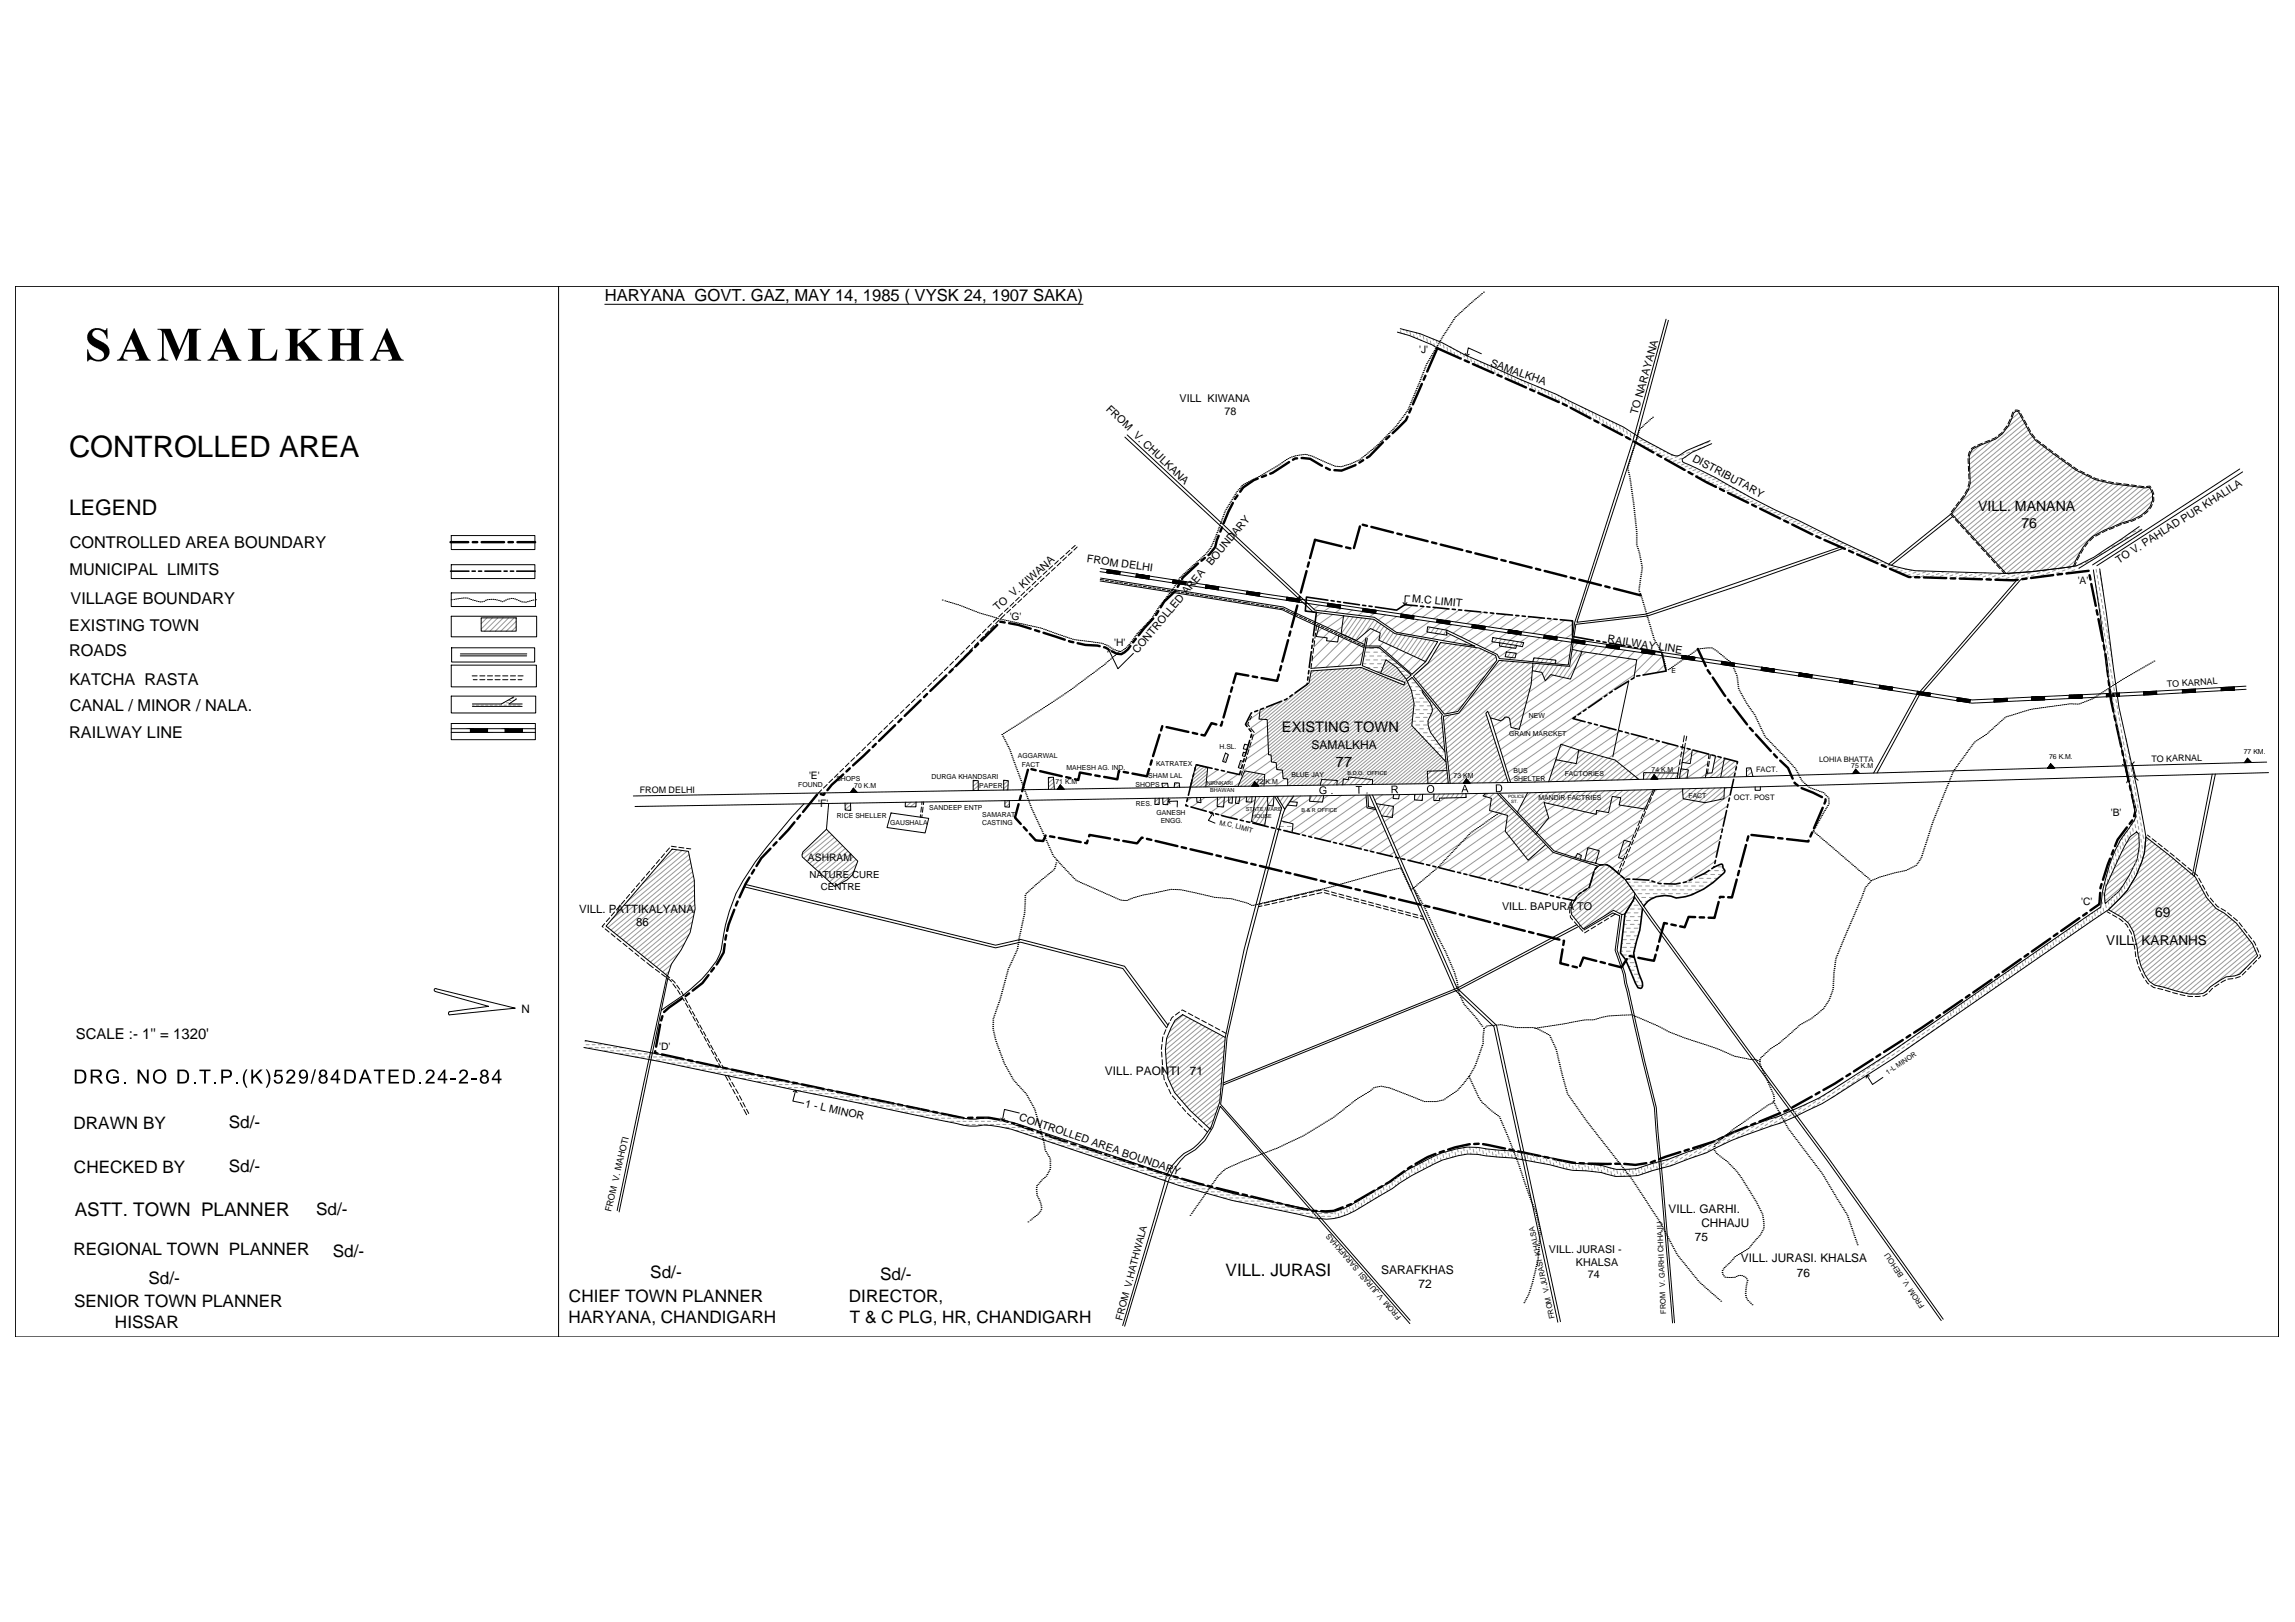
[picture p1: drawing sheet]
<svg xmlns="http://www.w3.org/2000/svg" width="841mm" height="594mm" viewBox="0 0 841 594" stroke-linecap="round" stroke-linejoin="round" font-family="sans-serif">
<defs><g id="words">
<text font-size="10.8" x="25.3" y="167.5">CONTROLLED AREA</text>
<text font-size="7.9" x="25.3" y="188.7">LEGEND</text>
<text font-size="6.9" x="27.4" y="445.5">ASTT. TOWN PLANNER</text>
<g font-size="6.3">
<text x="26.9" y="413.4">DRAWN BY</text>
<text x="83.9" y="413.3">Sd/-</text>
<text x="27.1" y="429.8">CHECKED BY</text>
<text x="83.9" y="429.4">Sd/-</text>
<text x="115.9" y="445">Sd/-</text>
<text x="26.9" y="459.8">REGIONAL TOWN PLANNER</text>
<text x="121.9" y="460.3">Sd/-</text>
<text x="238.3" y="467.9">Sd/-</text>
<text x="449.1" y="467.4">VILL. JURASI</text>
<text x="54.4" y="470.3">Sd/-</text>
<text x="322.5" y="468.7">Sd/-</text>
<text x="27.1" y="478.6">SENIOR TOWN PLANNER</text>
<text x="208.5" y="477">CHIEF TOWN PLANNER</text>
<text x="311.1" y="477">DIRECTOR,</text>
<text x="208.3" y="484.5">HARYANA, CHANDIGARH</text>
<text x="311.4" y="484.5">T &amp; C PLG, HR, CHANDIGARH</text>
<text x="42.1" y="486.2">HISSAR</text>
</g>
<text font-size="6.1" x="221.6" y="110.2">HARYANA GOVT. GAZ, MAY 14, 1985 ( VYSK 24, 1907 SAKA)</text>
<g font-size="6">
<text x="25.5" y="200.7">CONTROLLED AREA BOUNDARY</text>
<text x="25.5" y="210.5">MUNICIPAL LIMITS</text>
<text x="25.8" y="221.1">VILLAGE BOUNDARY</text>
<text x="25.4" y="231.3">EXISTING TOWN</text>
<text x="25.4" y="240.4">ROADS</text>
<text x="25.4" y="250.7">KATCHA RASTA</text>
<text x="25.5" y="260.3">CANAL / MINOR / NALA.</text>
<text x="25.4" y="270.3">RAILWAY LINE</text>
</g>
<text font-size="5.5" x="27.8" y="380.5">SCALE :- 1'' = 1320'</text>
<g font-size="5.4">
<text x="469.8" y="268">EXISTING TOWN</text>
<text x="489.6" y="280.8">77</text>
</g>
<g font-size="5.2">
<text x="724.9" y="187.2">VILL. MANANA</text>
<text x="740.7" y="193.4">76</text>
</g>
<g font-size="5">
<text x="789.7" y="336">69</text>
<text x="771.9" y="346.1">VILL. KARANHS</text>
</g>
<g font-size="4.4">
<text x="480.6" y="274.4">SAMALKHA</text>
<text x="506.2" y="466.7">SARAFKHAS</text>
<text x="519.8" y="471.9">72</text>
</g>
<g font-size="4.3">
<text x="191.1" y="371.1">N</text>
<text x="404.9" y="393.9">VILL. PAONTI</text>
<text x="436.1" y="393.9">71</text>
<text x="611.4" y="444.3">VILL. GARHI.</text>
<text x="623.5" y="449.5">CHHAJU</text>
<text x="621.1" y="454.6">75</text>
<text x="638" y="462.4">VILL. JURASI. KHALSA</text>
<text x="658.5" y="467.6">76</text>
</g>
<g font-size="4.2">
<text x="212.2" y="334.3">VILL. PATTIKALYANA</text>
<text x="233.2" y="339.3">86</text>
</g>
<g font-size="3.9">
<text x="545.9" y="133.9" transform="rotate(20 545.9 133.9)">SAMALKHA</text>
<text x="432.2" y="147.1">VILL KIWANA</text>
<text x="405.1" y="150" transform="rotate(44 405.1 150)">FROM V. CHULKANA</text>
<text x="448.7" y="151.8">78</text>
<text x="600" y="152.1" transform="rotate(-74 600 152.1)">TO NARAYANA</text>
<text x="619.9" y="168.8" transform="rotate(28 619.9 168.8)">DISTRIBUTARY</text>
<text x="398.2" y="206" transform="rotate(8 398.2 206)">FROM DELHI</text>
<text x="444" y="207.3" transform="rotate(-50 444 207.3)">BOUNDARY</text>
<text x="776.4" y="206.6" transform="rotate(-32 776.4 206.6)">TO V. PAHLAD PUR KHALILA</text>
<text x="517.4" y="220.4" transform="rotate(6 517.4 220.4)">M.C LIMIT</text>
<text x="365.6" y="223.8" transform="rotate(-41 365.6 223.8)">TO V. KIWANA</text>
<text x="416.9" y="239.5" transform="rotate(-50 416.9 239.5)">CONTROLLED AREA</text>
<text x="589" y="235.3" transform="rotate(8 589 235.3)">RAILWAY LINE</text>
<text x="550.5" y="333.4">VILL. BAPURA TO</text>
<text x="294.9" y="405.3" transform="rotate(13 294.9 405.3)">1 - L MINOR</text>
<text x="373.2" y="410.2" transform="rotate(19 373.2 410.2)">CONTROLLED AREA BOUNDARY</text>
<text x="567.6" y="458.8">VILL. JURASI -</text>
<text x="577.5" y="463.5">KHALSA</text>
<text x="581.9" y="468.2">74</text>
</g>
<g font-size="3.8">
<text x="520.1" y="129.3">'J'</text>
<text x="761.4" y="213.9">'A'</text>
<text x="370" y="226.9">'G'</text>
<text x="408.3" y="236.7">'H'</text>
<text x="296.5" y="285.2">'E'</text>
<text x="299.8" y="295.6">'F'</text>
<text x="773.5" y="298.9">'B'</text>
<text x="296.1" y="315.3">ASHRAM</text>
<text x="762.7" y="331.4">'C'</text>
<text x="241.6" y="384.5">'D'</text>
</g>
<g font-size="3.6">
<text x="296.6" y="321.6">NATURE CURE</text>
<text x="300.8" y="325.9">CENTRE</text>
<text x="411.3" y="483.9" transform="rotate(-75 411.3 483.9)">FROM V.HATHWALA</text>
</g>
<g font-size="3.3">
<text x="794.2" y="251.8" transform="rotate(-4 794.2 251.8)">TO KARNAL</text>
<text x="788.4" y="279" transform="rotate(-1 788.4 279)">TO KARNAL</text>
<text x="234.5" y="290.4">FROM DELHI</text>
<text x="224" y="444" transform="rotate(-77 224 444)">FROM V. MAHOTI</text>
</g>
<g font-size="2.8">
<text x="666.6" y="279">LOHIA BHATTA</text>
<text x="643.5" y="282.9">FACT.</text>
<text x="635.4" y="293.1">OCT. POST</text>
<text x="705.4" y="478.4" transform="rotate(-124 705.4 478.4)">FROM V. BEHOLI</text>
<text x="513.6" y="482.3" transform="rotate(-131 513.6 482.3)">FROM V.JURASI SARAFKHAS</text>
<text x="569.8" y="482.8" transform="rotate(-103 569.8 482.8)">FROM V.JURASI KHALSA</text>
<text x="610.6" y="481.2" transform="rotate(-92 610.6 481.2)">FROM V. GARHI CHHAJU</text>
</g>
<g font-size="2.5">
<text x="612.6" y="246.4">E</text>
<text x="560.3" y="263">NEW</text>
<text x="553" y="269.6">GRAIN MARCKET</text>
<text x="446.9" y="274.4">H.SL.</text>
<text x="373" y="277.8">AGGARWAL</text>
<text x="374.4" y="280.8">FACT</text>
<text x="390.8" y="282">MAHESH AG. IND.</text>
<text x="423.6" y="280.6">KATRATEX</text>
<text x="678.4" y="281.4">75 K.M</text>
<text x="750.9" y="278.2">76 K.M.</text>
<text x="822.3" y="276.3">77 KM.</text>
<text x="306.5" y="286">SHOPS</text>
<text x="341.4" y="285.3">DURGA KHANDSARI</text>
<text x="386.8" y="287.1">71 K.M</text>
<text x="420.8" y="284.9">SHAM LAL</text>
<text x="460.3" y="287.3">72 K.M</text>
<text x="473.3" y="284.7">BLUE JAY</text>
<text x="532.7" y="284.9">73 KM</text>
<text x="554.6" y="283.1">BUS</text>
<text x="554.7" y="286.2">SHELTER</text>
<text x="573.4" y="284.3">FACTORIES</text>
<text x="605.2" y="282.6">74 K.M</text>
<text x="292.5" y="288.3">FOUND</text>
<text x="313.1" y="288.5">70 K.M</text>
<text x="358.9" y="288.4">PAPER</text>
<text x="416.1" y="288.1">SHOPS</text>
<text x="563.8" y="293.1">MANDIR FACTRIES</text>
<text x="618.8" y="292.3">FACT</text>
<text x="306.7" y="299.5">RICE SHELLER</text>
<text x="340.5" y="296.8">SANDEEP ENTP</text>
<text x="359.9" y="299.3">SAMARAT</text>
<text x="416.3" y="295.2">RES.</text>
<text x="423.8" y="298.4">GANESH</text>
<text x="326.2" y="302">GAUSHALA</text>
<text x="359.9" y="302.3">CASTING</text>
<text x="425.3" y="301.5">ENGG.</text>
<text x="446.8" y="302" transform="rotate(14 446.8 302)">M.C. LIMIT</text>
<text x="691.9" y="393.6" transform="rotate(-33 691.9 393.6)">1-L MINOR</text>
</g>
<g font-size="2">
<text x="442.2" y="287.5">NIRNKARI</text>
<text x="493.8" y="283.7">B.D.O. OFFICE</text>
<text x="443.5" y="289.9">BHAWAN</text>
<text x="456.6" y="297">STATE WARE</text>
<text x="458.9" y="299.5">HOUSE</text>
<text x="476.9" y="297.4">B &amp; R OFFICE</text>
</g>
<g font-size="1.6">
<text x="552.7" y="292.1">POLICE</text>
<text x="553.7" y="294.1">ST.</text>
</g>
</g></defs>
<!-- layer: Tittle Block -->
<path d="M5.6 104.9h829.4v384.8h-829.4zM204.7 104.9v384.8" fill="none" stroke="#000" stroke-width=".37"/>
<!-- layer: Text -->
<g fill="#000">
<path d="M32.7 121.4l1.1-.8 .7-.3h2.3a1.78 1.78 0 0 0 2.2 .3v-.4h.3l.1 3.9h-.4l-.5-1.6a2.55 2.55 0 0 0-2.2-1.7 2.55 2.55 0 0 0-2.5 1.3 3.5 3.5 0 0 0 2.9 2.8l2 1.1 1.1 1.3a3.9 3.9 0 0 1-1.2 4.4 3.9 3.9 0 0 1-4.5 .3l-1.1-.3-1.1 .7v-4.4h.4l.6 1.8 1.2 1.3a2.36 2.36 0 0 0 2.4 .6 2.36 2.36 0 0 0 1.7-1.8 5.9 5.9 0 0 0-3.8-3l-1.3-.9a3.3 3.3 0 0 1-.4-4.6zM57.7 120.4h4.8l3.3 7.7 3.1-7.7h4.8v.4a1.28 1.28 0 0 0-1.3 .3 1.28 1.28 0 0 0-.3 1.3v7.7a1.31 1.31 0 0 0 .3 1.4 1.31 1.31 0 0 0 1.3 .3v.3h-6.1v-.3a1.31 1.31 0 0 0 1.3-.3 1.31 1.31 0 0 0 .3-1.4v-8.7l-4.5 10.7-4.7-10.6v8.3a1.54 1.54 0 0 0 1.7 2v.3h-4v-.3a1.52 1.52 0 0 0 1.7-2v-7.4a1.28 1.28 0 0 0-.3-1.3 1.28 1.28 0 0 0-1.4-.3zM90.9 120.4h6.2v.4h-.5a1.21 1.21 0 0 0-1.3 1.6v7.5a1.21 1.21 0 0 0 .2 1.3 1.21 1.21 0 0 0 1.4 .3h.9a3.7 3.7 0 0 0 3.5-3.5h.4l-.5 4.1h-10.3v-.3a1.31 1.31 0 0 0 1.3-.3 1.31 1.31 0 0 0 .3-1.4v-7.7a1.28 1.28 0 0 0-.3-1.3 1.28 1.28 0 0 0-1.3-.3zM104.6 120.4h5.8v.4a1.22 1.22 0 0 0-1.4 1.6v3.7l4.7-3.9a.84 .84 0 0 0 .5-1.1 .84 .84 0 0 0-1.2-.3v-.4h4.5v.4l-1.5 .6-4.5 3.5 4.5 5.6 1.1 1 1 .3v.3h-6.1v-.3l.8-.2 .1-.6-3.4-4.4-.5 .3v3.2a1.26 1.26 0 0 0 1.5 1.7v.3h-5.9v-.3a1.31 1.31 0 0 0 1.3-.3 1.31 1.31 0 0 0 .3-1.4v-7.7a1.28 1.28 0 0 0-.3-1.3 1.28 1.28 0 0 0-1.3-.3zM120.2 120.4h6.1v.4a1.28 1.28 0 0 0-1.4 .3 1.28 1.28 0 0 0-.3 1.3v3.3h4.1v-3.3a1.28 1.28 0 0 0-.2-1.3 1.28 1.28 0 0 0-1.4-.3v-.4h6.1v.4a1.28 1.28 0 0 0-1.4 .3 1.28 1.28 0 0 0-.3 1.3v7.7a1.31 1.31 0 0 0 .3 1.4 1.31 1.31 0 0 0 1.4 .3v.3h-6.1v-.3a1.31 1.31 0 0 0 1.4-.3 1.31 1.31 0 0 0 .2-1.4v-3.6h-4.1v3.6a1.31 1.31 0 0 0 .3 1.4 1.31 1.31 0 0 0 1.4 .3v.3h-6.1v-.3a1.31 1.31 0 0 0 1.3-.3 1.31 1.31 0 0 0 .3-1.4v-7.7a1.28 1.28 0 0 0-.3-1.3 1.28 1.28 0 0 0-1.3-.3zM483.8 288.4l.9-.4 1 .2 .3 .6-.3 .1-.6-.6-.9 .2-.3 1.3 .4 .6 .8 .2 .6-.3v-.5h-.8v-.4h1.2l-.1 1.1-.8 .4-1.2-.3-.5-1.1zM487.9 290.4h.4v.4h-.4zM496.8 287.9h2.3v.3h-.9v2.5h-.4v-2.5h-1zM500.8 290.3h.4v.3l-.4 .1zM39.5 392.4l1.5-.7h1.2l.8 .5 .5 1-.6 .1-.3-.5-.8-.6-1.5 .3-.7 1.1v1.4l.7 1 1.5 .3 1.1-.5v-1h-1.5v-.6h2.2v1.9l-1.8 .8-1.4-.1-.9-.6-.7-1.7 .2-1.2zM45.3 396.1h.7v.8h-.7zM50.4 391.7h.8l2.6 4.1v-4.1h.7v5.2h-.7l-2.7-4.1v4.1h-.7z"/>
<path d="M71 396.1h.7v.8h-.7zM73.1 391.7h4v.6h-1.6v4.6h-.7v-4.6h-1.7zM78.6 396.1h.7v.8h-.7zM86.6 396.1h.7v.8h-.7zM90.2 391.7h.5l-.9 1.9-.2 1.8 .4 1.7 .7 1.3h-.5l-.5-.8-.7-2.1 .3-2.1zM92.1 391.7h.7v2.6l2.5-2.6h.9l-2.1 2.1 2.2 3.1h-.9l-1.8-2.6-.8 .8v1.8h-.7zM97.4 391.7h.4l.6 .8 .7 2.4-.3 1.7-1 1.8h-.4l.9-2.1 .1-1.9-.3-1.3zM100.9 391.8h2.5v.6h-2l-.3 1.4 1.3-.3 1.1 .7 .1 1.6-.8 1-1.4 .1-1-.9-.1-.5h.6l.4 .7 .8 .2 .7-.3 .2-.7-.1-.7-.6-.6h-.9l-.4 .4-.6-.1zM105.3 392.2l1.4-.5 1.3 .6 .2 .5-.2 1.2-2.3 2.3h2.5v.6h-3.4l.3-1 1.8-1.6 .6-1v-.6l-.7-.5-1 .3-.2 .8-.7-.1zM115.3 391.7h.5l-1.5 5.2h-.5zM137 391.7h4.1v.6h-1.7v4.6h-.7v-4.6h-1.7zM142.4 391.7h3.7v.6h-3v1.6h2.8v.6h-2.8v1.8h3.1v.6h-3.8z"/>
<path d="M153.7 396.1h.7v.8h-.7zM156.4 392.2l1.3-.5 1.4 .7 .2 .6-.2 .9-2.3 2.4h2.5v.6h-3.4l.4-1.1 2-1.9 .3-.8-.3-.7-.9-.2-.5 .4-.3 .7-.6-.1zM165.1 394.7h2v.6h-2zM168.6 392.2l1.4-.5 1.3 .7 .2 .9-.2 .7-2.3 2.3h2.5v.6h-3.4l.4-1.1 1.7-1.5 .6-1-.1-.8-.6-.3-1 .3-.2 .8-.7-.1zM172.7 394.7h2v.6h-2z"/>
<path d="M49.1 120.2l4.3 9.6a2.5 2.5 0 0 0 1.9 2v.3h-5.7v-.3a.95 .95 0 0 0 1.3-.3 .95 .95 0 0 0-.2-1.3l-.6-1.4h-4.2l-.5 1.1a1.2 1.2 0 0 0 0 1.5 1.2 1.2 0 0 0 1.4 .4v.3h-3.9v-.3a3 3 0 0 0 2-2.3zM48 124.1l-1.8 4h3.6z"/>
<path d="M82.3 120.2l4.3 9.6a2.5 2.5 0 0 0 1.8 2v.3h-5.6v-.3a.96 .96 0 0 0 1.2-.3 .96 .96 0 0 0-.1-1.3l-.7-1.4h-4.1l-.5 1.1a1.19 1.19 0 0 0-.1 1.5 1.19 1.19 0 0 0 1.4 .4v.3h-3.9v-.3a3 3 0 0 0 2.1-2.3zM81.2 124.1l-1.8 4h3.5z"/>
<path d="M141.7 120.2l4.4 9.6a2.5 2.5 0 0 0 1.9 2v.3h-5.7v-.3a.95 .95 0 0 0 1.3-.3 .95 .95 0 0 0-.2-1.3l-.6-1.4h-4.2l-.5 1.1a1.18 1.18 0 0 0-.1 1.5 1.18 1.18 0 0 0 1.4 .4v.3h-3.8v-.3a3.2 3.2 0 0 0 2-2.3zM140.7 124.1l-1.8 4h3.6z"/>
<path d="M509.9 287.8l1.5-.1 .6 .3 .1 .9-.7 .3 1 1.3-.4 .1-.9-1.2-.8-.1v1.3h-.3zM510.3 288.1v.9h1.1l.4-.3-.2-.6z"/>
<path d="M522.9 289a1.41 1.41 0 0 1 2.8 0 1.41 1.41 0 0 1-2.8 0zM523.6 288.1l-.3 .6 .1 1 .5 .4h.8l.5-.8-.2-1.1-.6-.3z"/>
<path d="M536.6 287.4h.4l1.2 2.8-.5 .1-.3-.9h-1.2l-.3 .9h-.4zM536.8 287.7l-.5 1.4h1z"/>
<path d="M548.1 287.3h1.4l.7 .4 .3 1.2-.5 1-1.8 .2zM548.5 287.6l.1 2.2 1.2-.1 .3-.6-.1-1.1-.5-.4z"/>
<path d="M27.4 391.7l2.7 .1 1.2 .8 .3 1.1v1.2l-.8 1.6-1.2 .4h-2.2zM28.1 392.3v4l2.2-.2 .7-1.4-.3-1.7-.7-.6z"/>
<path d="M33.2 391.7h2.8l.9 .4 .4 .7-.1 .9-.4 .5-.9 .3 .8 .7 1 1.7h-.8l-1.2-1.8-.7-.5h-1.1v2.3h-.7zM33.9 392.3v1.7h1.9l.7-.5 .1-.7-.5-.4z"/>
<path d="M56.6 392.5l1.5-.8h1.2l1 .7 .5 1 .1 1.3-.8 1.7-.7 .4-1.2 .1-1.5-.6-.7-1.8zM57.2 392.7l-.5 1.3 .4 1.7 1.1 .7 1.3-.3 .5-.7 .3-.9-.5-1.6-1-.7h-.7z"/>
<path d="M65 391.7l2.7 .1 1.2 .8 .4 1.1v1.2l-.9 1.6-1.1 .4h-2.3zM65.8 392.3v4l2.1-.2 .7-1.4-.3-1.7-.6-.6z"/>
<path d="M81.1 391.7l3.1 .2 .6 .5 .2 .7-.1 .9-.6 .5-2.5 .3v2.1h-.7zM81.8 392.3v1.9h1.7l.7-.4 .1-.8-.5-.6z"/>
<path d="M109.8 392.3l.7-.5 .7-.1 .8 .3 .7 .7 .1 2.6-.5 1.1-.6 .4h-1.4l-.6-.7-.1-.4 .6-.1 .4 .7 .9 .1 .5-.6 .2-.9v-.5l-1 .7-1.2-.4-.5-1.1zM110.5 392.5l-.3 .6 .1 .9 .5 .5 1-.1 .4-.7-.2-1-.6-.5z"/>
<path d="M117.3 392.1l1.5-.4 1 .8v1l-.7 .6 .8 .5 .2 1.2-.3 .5-.7 .6-1.4-.1-.8-.7v-1.5l.8-.5-.8-.8zM117.6 393a.82 .82 0 0 0 1.6 0 .82 .82 0 0 0-1.6 0zM117.4 395.4a1.06 1.06 0 0 0 2.1 0 1.06 1.06 0 0 0-2.1 0z"/>
<path d="M123.5 391.7h.5v3.3h.7v.6h-.7v1.3h-.6v-1.3h-2.3v-.6zM123.4 392.8l-1.6 2.2h1.6z"/>
<path d="M126.2 391.7l2.6 .1 1.1 .7 .4 .7 .1 1.4-.2 1.1-.5 .7-1 .4-2.5 .1zM126.9 392.3v4l2.1-.2 .7-1.3-.1-1.7-.8-.7z"/>
<path d="M133.4 391.7h.7l2.1 5.2h-.8l-.6-1.6h-2.1l-.6 1.6h-.7zM133.7 392.3l-.8 2.4h1.7z"/>
<path d="M147.8 391.7l2.6 .1 1.3 .8 .3 2.1-.8 1.7-1.2 .5h-2.2zM148.5 392.3v4l2.2-.3 .6-1.1-.2-1.8-.7-.7z"/>
<path d="M162.7 391.7h.5v3.3h.7v.6h-.7v1.3h-.6v-1.3h-2.2v-.6zM162.6 392.8l-1.6 2.2h1.6z"/>
<path d="M176.2 392.2l1.4-.5 .7 .2 .6 .6v1l-.7 .6 .8 .5 .2 1.2-.8 1-1.4 .1-1.1-.9v-1.1l.9-.8-.8-.8zM176.7 393a.82 .82 0 0 0 1.6 0 .82 .82 0 0 0-1.6 0zM176.5 395.4a1.05 1.05 0 0 0 2.1 0 1.05 1.05 0 0 0-2.1 0z"/>
<path d="M182.6 391.7h.5v3.3h.7v.6h-.7v1.3h-.7v-1.3h-2.2v-.6zM182.4 392.8l-1.6 2.2h1.6z"/>
</g>
<!-- layer: Municipal boundary -->
<g fill="none" stroke="#000" stroke-width=".59">
<path d="M165.1 209.2h6.7M173 209.2h1.2M175.4 209.2h1.1M177.7 209.2h5.8M184.7 209.2h1.2M187 209.2h1.2M189.4 209.2h6.7M486.6 219.8l-7.8-1.1-.5 5.1 4.1 .5-1.1 8.6M487.8 220l1.1 .2M480.5 238.7l-.7 5.8M480.8 236.3l-.1 1.2M481.2 234l-.2 1.2"/>
<path d="M490.1 220.3l1.2 .2M492.4 220.7l5.8 .8M499.3 221.7l1.2 .2M501.7 222l1.1 .2M519.4 221.9l-4.6-.4-3 2-7.8-1.2M520.5 222l1.2 .1M522.9 222.2l1.1 .2M525.2 222.4l5.8 .6M532.2 223.1l1.1 .2M534.5 223.4l1.2 .1M536.8 223.6l5.8 .5M543.8 224.3l1.2 .1"/>
<path d="M546.2 224.5l1.1 .1M548.5 224.7l5.8 .6M555.5 225.4l1.1 .1M557.8 225.6l1.2 .1M560.1 225.8l5.9 .6M567.1 226.5l1.2 .1M569.4 226.8l1.2 .1M571.8 227l4.5 .4v5.7l7.7 1.4M585.1 234.7l1.1 .2M587.4 235.1l1.2 .2M589.7 235.5l5.8 1M596.6 236.8l1.2 .2"/>
<path d="M598.9 237.2l1.2 .2M601.2 237.6l7.7 1.4 1.6 6.8-8.4 1.5M463.1 259.4l-1.1 .4M469.6 256.8l-5.4 2.2M471.7 255.8l-1 .6M473.6 254.5l-.9 .7M479.1 250.3l-.1 .4-4.4 3.1M479.4 247.9l-.2 1.2M479.7 245.6l-.2 1.2M581.2 259.8l-1 .7M587 255.8l-4.9 3.4M588.9 254.5l-1 .7"/>
<path d="M590.8 253.2l-1 .7M596.8 249.5l-5 3M598.8 248.3l-1 .6M600.9 247.5l-1.1 .1M455.9 277.9l-.3 1.1M457.7 267l.7 .9M458 271.2l-1.7 5.6M458.7 268.9l-.4 1.2M458.7 261.1l-2.3 4.2 .6 .8M460.9 260.3l-1.1 .4M577.4 262.5l-1 .7 4.5 1.2M579.3 261.2l-1 .6"/>
<path d="M582 264.7l1.2 .3M584.3 265.2l1.1 .3M586.5 265.8l5.7 1.5M593.3 267.6l1.2 .3M595.6 268.2l1.1 .3M597.8 268.8l5.7 1.5M604.7 270.6l1.1 .3M606.9 271.2l1.1 .3M609.2 271.8l5.6 1.4M616 273.5l1.1 .3M618.3 274.1l1.1 .3M620.5 274.7l5.7 1.5"/>
<path d="M627.3 276.5l1.1 .3M629.6 277.1l1.1 .3M631.8 277.7l4.9 1.3-.1 .7M434.6 294.7l-.1 .3 .8 .3M435.2 292.4l-.3 1.2M436.4 295.6l5.7 1.5M436.9 285.6l-1.4 5.7M437.5 283.3l-.3 1.2M438 281.1l-.2 1.1M438.5 280.1l5.7 1.3M443.2 297.4l1.1 .4M445.3 281.7l1.1 .2"/>
<path d="M445.4 298.1l1.2 .3M447.6 282.2l1.1 .2M447.7 298.7l5.7 1.4M454.6 282.4l-.4 1.3-4.4-1M455.3 280.1l-.3 1.1M632.7 296.9l-1.2 5.7M633.2 294.6l-.2 1.1M633.8 292.3l-.3 1.1M635.3 285.4l-1.3 5.8M635.8 283.2l-.2 1.1M636.3 280.9l-.2 1.1M454.5 300.4l1.1 .2"/>
<path d="M456.8 300.9l1.1 .3M459.1 301.4l5.6 1.4M465.9 303.1l1.1 .2M468.2 303.6l1.1 .3M470.5 304.2l5.6 1.3M477.3 305.8l1.1 .3M479.6 306.4l1.1 .2M481.8 306.9l5.7 1.4M488.7 308.6l1.1 .2M490.9 309.1l1.2 .3M493.2 309.6l5.7 1.4M500 311.3l1.2 .2"/>
<path d="M502.3 311.8l1.1 .3M504.6 312.4l5.7 1.3M511.4 314l1.1 .3M513.7 314.5l1.1 .3M516 315.1l5.6 1.3M522.8 316.7l1.1 .3M525.1 317.2l1.1 .3M527.3 317.8l5.7 1.4M534.1 319.5l1.2 .3M584 319.5l-1.7 5.5M585.3 317.6l-.8 .8M587.4 316.8l-1.1 .1"/>
<path d="M588.6 316.7a10.3 10.3 0 0 1 4.7 3.4M626.3 318.8l-5.1 2.7M628.1 317.6l2.9-1.1 1.1 2.6a27 27 0 0 1-17.9 9.8 9.4 9.4 0 0 0-11.9 3M628.2 317.4l-.9 .8M628.7 315.1l-.3 1.2M630.2 308.3l-1.3 5.7M630.7 306l-.3 1.2M631.2 303.7l-.2 1.2M536.4 320.1l1.2 .2M538.7 320.6l5.7 1.4M545.5 322.3l1.1 .3M547.8 322.9l1.1 .3"/>
<path d="M550.1 323.5l5.6 1.4M556.9 325.1l1.1 .3M559.1 325.7l1.2 .3M561.4 326.2l5.7 1.5M568.2 328l1.2 .2M570.5 328.5l1.1 .3M577.7 328.6l-.7 1.3-4.3-.9M579.4 327l-.9 .7M581.3 325.7l-.9 .6M594.2 320.9l.9 .7M597.2 322h-1.1M598.4 322l5.8 .4"/>
<path d="M598.9 328.5l-.3 1.1-3.1 5.2-1.7 14.2 1.9 2.4 3.6 8.6 1 1.8 .9 .2 .5-.2 .3-.7-.1-1.3a56.1 56.1 0 0 1-3.2-10.8l2.2-8.2 1-8.1M605.3 322.7l1.1 .4M607.6 323.5l1.1 .1M615.7 323.5l-1.8 .3-4-.1M618 323l-1.1 .2M620.1 322l-1 .5"/>
</g>
<path d="M165.4 206.8h30.6v5.1h-30.6zM596.9 249.4l-5.9 27.8" fill="none" stroke="#000" stroke-width=".37"/>
<!-- layer: Village Boundary -->
<g fill="none" stroke="#000" stroke-width=".37">
<path d="M530.7 120h.1M531.1 119.4h.1M531.5 118.8h.1M531.8 118.2h.1M532.2 117.6h.1M532.6 117h.1M533 116.4h.1M533.5 115.9h.1M534 115.4h.1M534.5 115h.1M535 114.5h.1M535.5 114h.1"/>
<path d="M536.1 113.5h.1M536.6 113.1h.1M537.1 112.6h.1M537.6 112.1h.1M538.2 111.7h.1M538.7 111.2h.1M539.2 110.7h.1M539.7 110.3h.1M540.3 109.8h.1M540.8 109.4h.1M541.3 108.9h.1M541.9 108.4h.1"/>
<path d="M542.4 108h.1M542.9 107.6h.1M543.6 107h.1M520.2 139.7h.1M520.4 139.1h.1M520.7 138.4h.1M520.9 137.7h.1M521.2 137.1h.1M521.4 136.4h.1M521.7 135.7h.1M521.9 135.1h.1M522.2 134.5h.1"/>
<path d="M522.4 133.8h.1M522.7 133.2h.1M523.1 132.6h.1M523.5 132h.1M523.8 131.3h.1M524.1 130.8h.1M524.5 130.2h.1M524.9 129.5h.1M525.2 128.9h.1M525.6 128.3h.1M525.9 127.7h.1M526.3 127.1h.1"/>
<path d="M526.6 126.5h.1M527 125.9h.1M527.4 125.3h.1M527.7 124.7h.1M528.1 124.1h.1M528.4 123.5h.1M528.8 122.9h.1M529.2 122.3h.1M529.6 121.7h.1M529.9 121.1h.1M530.3 120.6h.1M507.8 159.8h.1"/>
<path d="M508.3 159.3h.1M508.8 158.8h.1M509.3 158.3h.1M509.8 157.8h.1M510.3 157.3h.1M510.8 156.8h.1M511.3 156.3h.1M511.7 155.7h.1M512.1 155.1h.1M512.5 154.6h.1M513 154h.1M513.4 153.5h.1"/>
<path d="M513.8 152.9h.1M514.2 152.3h.1M514.7 151.8h.1M515 151.2h.1M515.5 150.7h.1M515.8 150.1h.1M516.1 149.4h.1M516.4 148.8h.1M516.7 148.1h.1M516.9 147.5h.1M517.2 146.8h.1M517.5 146.2h.1"/>
<path d="M517.8 145.5h.1M518 144.9h.1M518.3 144.2h.1M518.6 143.6h.1M518.8 142.9h.1M519.1 142.3h.1M519.4 141.6h.1M519.6 141h.1M519.9 140.4h.1M599.9 159.7h.1M600.1 159h.1M600.3 158.3h.1"/>
<path d="M600.5 157.6h.1M600.9 157h.1M601.4 156.6h.1M601.9 156.1h.1M602.4 155.6h.1M602.9 155.1h.1M603.4 154.7h.1M604 154.2h.1M604.5 153.7h.1M605 153.3h.1M605.6 152.8h.1M453.2 180h.1"/>
<path d="M453.7 179.4h.1M454.2 178.9h.1M454.6 178.4h.1M455.1 177.9h.1M455.6 177.4h.1M456.2 177.1h.1M456.8 176.8h.1M457.5 176.4h.1M458.1 176.1h.1M458.7 175.8h.1M459.3 175.5h.1M460 175.2h.1"/>
<path d="M460.6 174.9h.1M461.2 174.5h.1M461.8 174.2h.1M462.5 173.9h.1M463.1 173.5h.1M463.6 173.2h.1M464.3 172.8h.1M464.9 172.5h.1M465.5 172.1h.1M466.1 171.7h.1M466.7 171.4h.1M467.3 171h.1"/>
<path d="M467.9 170.7h.1M468.5 170.3h.1M469.1 169.9h.1M469.7 169.5h.1M470.2 169.1h.1M470.8 168.7h.1M471.4 168.3h.1M472 168h.1M472.6 167.6h.1M473.3 167.4h.1M473.9 167.2h.1M474.6 166.9h.1"/>
<path d="M475.3 166.8h.1M476 166.7h.1M476.7 166.6h.1M477.4 166.5h.1M478.1 166.4h.1M478.8 166.5h.1M479.4 166.7h.1M480.1 166.9h.1M480.8 167.1h.1M481.4 167.4h.1M482.1 167.7h.1M482.7 168h.1"/>
<path d="M483.3 168.3h.1M484 168.6h.1M484.6 168.9h.1M485.2 169.1h.1M485.9 169.4h.1M486.6 169.7h.1M487.2 170h.1M487.8 170.3h.1M488.5 170.5h.1M489.1 170.8h.1M489.9 170.8h.1M490.5 170.9h.1"/>
<path d="M491.3 170.9h.1M491.9 170.8h.1M492.6 170.5h.1M493.2 170.3h.1M493.9 170.2h.1M494.6 170h.1M495.2 169.7h.1M495.9 169.4h.1M496.5 169.1h.1M497.2 168.8h.1M497.8 168.6h.1M498.4 168.2h.1"/>
<path d="M499 167.7h.1M499.5 167.3h.1M500.1 166.8h.1M500.6 166.4h.1M501.1 165.9h.1M501.7 165.5h.1M502.2 165h.1M502.8 164.6h.1M503.3 164.2h.1M503.8 163.7h.1M504.4 163.3h.1M504.9 162.8h.1"/>
<path d="M505.4 162.3h.1M505.9 161.8h.1M506.4 161.3h.1M506.9 160.8h.1M507.3 160.3h.1M596.4 171.7h.1M596.4 171.1h.1M596.5 172.4h.1M596.6 170.4h.1M596.7 173.1h.1M596.8 169.7h.1M596.9 173.8h.1"/>
<path d="M597 169h.1M597 174.4h.1M597.2 175.2h.1M597.3 168.4h.1M597.3 175.8h.1M597.4 176.5h.1M597.4 167.7h.1M597.5 177.2h.1M597.5 177.9h.1M597.6 167h.1M597.7 178.6h.1M597.8 179.3h.1"/>
<path d="M597.8 166.4h.1M597.8 180h.1M598.1 165.7h.1M598.3 165h.1M598.5 164.3h.1M598.7 163.7h.1M598.9 163h.1M599.1 162.3h.1M599.3 161.7h.1M599.5 161h.1M599.7 160.3h.1M444 199.6h.1"/>
<path d="M444.3 199h.1M444.6 198.3h.1M444.9 197.7h.1M445.1 197h.1M445.4 196.4h.1M445.7 195.7h.1M445.9 195.1h.1M446.2 194.4h.1M446.4 193.7h.1M446.6 193.1h.1M446.9 192.4h.1M447.1 191.8h.1"/>
<path d="M447.4 191.1h.1M447.6 190.4h.1M447.9 189.8h.1M448.1 189.1h.1M448.4 188.5h.1M448.6 187.8h.1M448.8 187.2h.1M449.2 186.5h.1M449.6 186h.1M449.9 185.4h.1M450.3 184.8h.1M450.7 184.2h.1"/>
<path d="M451 183.6h.1M451.4 183h.1M451.8 182.4h.1M452.1 181.8h.1M452.5 181.2h.1M452.9 180.6h.1M598 180.7h.1M598.1 181.4h.1M598.1 182.1h.1M598.3 182.8h.1M598.4 183.5h.1M598.5 184.2h.1"/>
<path d="M598.5 184.9h.1M598.6 185.6h.1M598.7 186.3h.1M598.8 187h.1M598.8 187.6h.1M598.9 188.4h.1M599 189h.1M599.1 189.8h.1M599.2 190.4h.1M599.2 191.2h.1M599.3 191.8h.1M599.4 192.6h.1"/>
<path d="M599.5 193.2h.1M599.5 194h.1M599.6 194.6h.1M599.6 195.4h.1M599.6 196h.1M599.6 196.8h.1M599.6 197.4h.1M599.6 198.1h.1M599.6 198.9h.1M599.6 199.5h.1M165.4 217.2h30.8v5h-30.8zM165.4 219.7h.1"/>
<path d="M166.3 219.5h.1M167 219.4h.1M167.7 219.3h.1M168.4 219.2h.1M169.1 219.1h.1M169.8 219h.1M170.5 219h.1M171.2 219.1h.1M171.8 219.3h.1M172.5 219.6h.1M173.2 219.8h.1M173.8 219.9h.1"/>
<path d="M177.9 219.9h.1M178.5 219.7h.1M179.2 219.6h.1M179.9 219.5h.1M180.6 219.5h.1M181.3 219.6h.1M182 219.7h.1M182.7 219.9h.1M185.2 219.8h.1M185.9 219.5h.1M186.5 219.4h.1M187.3 219.2h.1"/>
<path d="M187.9 219.2h.1M188.6 219.4h.1M189.2 219.7h.1M189.9 219.9h.1M194.6 219.9h.1M195.3 219.8h.1M196.2 219.7h.1M345.3 219.8h.1M426.7 219.6h.1M427.1 219.1h.1M427.5 218.5h.1M428 217.9h.1"/>
<path d="M428.4 217.4h.1M428.9 216.8h.1M429.3 216.3h.1M429.7 215.7h.1M430.1 215.1h.1M430.5 214.5h.1M430.8 213.9h.1M431.2 213.3h.1M431.5 212.7h.1M431.9 212.1h.1M432.3 211.6h.1M432.8 211.1h.1"/>
<path d="M433.3 210.6h.1M433.8 210.1h.1M434.3 209.6h.1M434.9 209.2h.1M435.4 208.6h.1M435.9 208.2h.1M436.4 207.7h.1M436.9 207.2h.1M437.4 206.8h.1M438 206.3h.1M438.5 205.8h.1M439 205.3h.1"/>
<path d="M439.5 204.9h.1M440 204.4h.1M440.6 203.9h.1M441.1 203.5h.1M441.6 203h.1M442.1 202.5h.1M442.5 201.9h.1M442.9 201.4h.1M443.4 200.9h.1M443.7 200.2h.1M599.9 200.2h.1M600.1 200.9h.1"/>
<path d="M600.3 201.5h.1M600.5 216.1h.1M600.5 202.2h.1M600.6 215.3h.1M600.6 214.7h.1M600.6 216.7h.1M600.7 202.9h.1M600.8 214h.1M600.8 203.6h.1M600.9 213.3h.1M600.9 204.3h.1M600.9 212.6h.1"/>
<path d="M600.9 217.4h.1M601 211.9h.1M601.1 205h.1M601.1 211.2h.1M601.2 218h.1M601.2 205.6h.1M601.3 210.5h.1M601.4 206.4h.1M601.4 209.8h.1M601.4 218.7h.1M601.5 207h.1M601.5 209.1h.1"/>
<path d="M601.6 208.4h.1M601.6 207.7h.1M601.6 219.4h.1M174.5 220.2h.1M175.2 220.3h.1M175.9 220.5h.1M176.5 220.4h.1M177.3 220.2h.1M183.3 220.1h.1M184 220.4h.1M184.6 220.1h.1M190.6 220.2h.1"/>
<path d="M191.2 220.5h.1M191.9 220.5h.1M192.6 220.5h.1M193.3 220.4h.1M193.9 220.2h.1M346.3 220.1h.1M346.9 220.3h.1M347.6 220.5h.1M348.2 220.7h.1M348.9 220.9h.1M349.6 221.1h.1M350.3 221.3h.1"/>
<path d="M351 221.5h.1M351.6 221.7h.1M352.3 222h.1M352.9 222.2h.1M353.6 222.5h.1M354.2 222.7h.1M354.9 223h.1M355.5 223.3h.1M356.2 223.5h.1M356.8 223.8h.1M357.5 224h.1M358.2 224.3h.1"/>
<path d="M358.8 224.5h.1M359.5 224.7h.1M360.1 224.9h.1M360.8 225.1h.1M361.5 225.3h.1M362.2 225.5h.1M362.9 225.7h.1M363.5 225.9h.1M364.2 226.1h.1M364.9 226.3h.1M365.6 226.5h.1M366.5 226.7h.1"/>
<path d="M367.4 227h.1M368.1 227.1h.1M368.7 227.3h.1M369.4 227.4h.1M370.1 227.6h.1M370.8 227.7h.1M371.5 227.9h.1M372.2 228h.1M372.8 228.2h.1M373.6 228.3h.1M374.2 228.5h.1M374.9 228.6h.1"/>
<path d="M375.6 228.8h.1M376.3 228.9h.1M377 229.1h.1M377.7 229.2h.1M378.3 229.4h.1M379 229.5h.1M379.7 229.7h.1M380.4 229.9h.1M381.1 230h.1M381.7 230.2h.1M382.4 230.4h.1M383.1 230.7h.1"/>
<path d="M383.7 230.9h.1M384.4 231.2h.1M385 231.4h.1M385.7 231.6h.1M386.4 231.9h.1M387 232.1h.1M387.7 232.4h.1M388.4 232.6h.1M389 232.8h.1M389.7 233h.1M390.4 233.2h.1M391 233.5h.1"/>
<path d="M391.7 233.7h.1M392.4 233.9h.1M393 234.1h.1M393.7 234.3h.1M394.4 234.4h.1M395.1 234.5h.1M395.8 234.6h.1M396.5 234.6h.1M397.2 234.7h.1M397.9 234.8h.1M398.6 234.9h.1M399.3 235h.1"/>
<path d="M400 235.1h.1M400.7 235.2h.1M401.3 235.3h.1M402.1 235.4h.1M402.7 235.5h.1M403.5 235.6h.1M404.1 235.8h.1M404.8 236h.1M405.4 236.3h.1M406 236.6h.1M406.6 237h.1M407.2 237.4h.1"/>
<path d="M407.8 237.8h.1M408.4 238h.1M409 239.6h.1M409.1 238.3h.1M409.5 239.1h.1M409.8 238.5h.1M410.1 238.6h.1M410.4 238.6h.1M411 238.4h.1M411.6 237.9h.1M412.2 237.5h.1M412.7 237.1h.1"/>
<path d="M413.2 236.5h.1M413.7 236h.1M414.1 235.5h.1M414.5 234.9h.1M414.9 234.4h.1M415.3 233.8h.1M415.8 233.2h.1M416.2 232.7h.1M416.6 232.1h.1M417 231.6h.1M417.5 231.1h.1M418 230.6h.1"/>
<path d="M418.5 230.1h.1M419 229.6h.1M419.5 229.1h.1M420 228.5h.1M420.4 228h.1M420.9 227.5h.1M421.4 227h.1M421.9 226.5h.1M422.3 225.9h.1M422.6 225.3h.1M423 224.7h.1M423.4 224.1h.1"/>
<path d="M423.8 223.5h.1M424.2 223h.1M424.5 222.4h.1M425 221.8h.1M425.4 221.3h.1M425.8 220.7h.1M426.3 220.2h.1M601.8 220h.1M602 220.7h.1M602.2 221.3h.1M602.4 222h.1M602.6 222.7h.1"/>
<path d="M602.8 223.4h.1M603 224.1h.1M603.2 224.7h.1M603.4 225.4h.1M603.6 226.1h.1M603.8 226.7h.1M604 227.4h.1M604.2 228.1h.1M604.4 228.8h.1M604.6 229.4h.1M604.8 230.1h.1M605 230.8h.1"/>
<path d="M605.2 231.5h.1M605.4 232.1h.1M605.6 232.8h.1M605.8 233.5h.1M606 234.1h.1M606.4 234.7h.1M606.7 235.4h.1M607.1 236h.1M607.5 236.5h.1M607.8 237.1h.1M608.2 237.7h.1M608.6 238.3h.1"/>
<path d="M608.9 239h.1M609.1 239.6h.1M619.4 239.7h.1M619.9 239.3h.1M620.5 238.9h.1M621.1 238.4h.1M621.6 238.1h.1M622.2 237.7h.1M622.9 237.6h.1M623.6 237.5h.1M624.3 237.4h.1M625 237.3h.1"/>
<path d="M625.7 237.3h.1M626.4 237.3h.1M627.1 237.3h.1M627.7 237.6h.1M628.3 238h.1M628.9 238.4h.1M629.5 238.8h.1M630 239.3h.1M630.5 239.7h.1M381.3 260h.1M381.9 259.6h.1M382.5 259.2h.1"/>
<path d="M383 258.8h.1M383.6 258.4h.1M384.2 258h.1M384.8 257.6h.1M385.4 257.2h.1M386 256.9h.1M386.6 256.4h.1M387.2 256.1h.1M387.7 255.7h.1M388.3 255.3h.1M388.9 254.9h.1M389.5 254.5h.1"/>
<path d="M390.1 254.1h.1M390.6 253.7h.1M391.2 253.4h.1M391.8 252.9h.1M392.4 252.5h.1M392.9 252.1h.1M393.5 251.7h.1M394.1 251.3h.1M394.6 250.9h.1M395.2 250.4h.1M395.7 250h.1M396.3 249.6h.1"/>
<path d="M396.8 249.2h.1M397.4 248.7h.1M398 248.3h.1M398.5 247.9h.1M399.1 247.5h.1M399.7 247.1h.1M400.2 246.7h.1M400.8 246.2h.1M401.4 245.8h.1M401.9 245.4h.1M402.5 245h.1M403 244.5h.1"/>
<path d="M403.6 244.1h.1M404.2 243.7h.1M404.7 243.3h.1M405.2 242.8h.1M405.8 242.3h.1M406.3 241.9h.1M406.8 241.4h.1M407.4 241h.1M407.9 240.5h.1M408.4 240.1h.1M609.2 240.3h.1M609.4 241h.1"/>
<path d="M609.6 241.7h.1M609.7 242.3h.1M609.9 243h.1M610.1 243.7h.1M610.2 244.4h.1M610.4 245.1h.1M610.5 245.8h.1M611.3 245.3h.1M611.9 244.9h.1M612.5 244.5h.1M613 244.1h.1M613.6 243.7h.1"/>
<path d="M614.2 243.3h.1M614.7 242.9h.1M615.3 242.5h.1M615.9 242.1h.1M616.5 241.7h.1M617.1 241.3h.1M617.6 240.9h.1M618.2 240.5h.1M618.8 240.1h.1M631.1 240.2h.1M631.6 240.6h.1M632.2 241.1h.1"/>
<path d="M632.7 241.5h.1M633.3 241.9h.1M633.8 242.3h.1M634.3 242.8h.1M634.6 243.4h.1M634.9 244.1h.1M635.2 244.8h.1M635.5 245.4h.1M635.7 246h.1M636 246.7h.1M636.3 247.3h.1M636.5 248h.1"/>
<path d="M636.5 248.7h.1M636.6 249.4h.1M636.7 250.1h.1M636.8 250.8h.1M636.9 251.5h.1M637 252.2h.1M637.3 252.8h.1M637.6 253.4h.1M637.9 254h.1M638.3 254.7h.1M638.6 255.3h.1M639 255.9h.1"/>
<path d="M639.3 256.5h.1M639.6 257.1h.1M640 257.7h.1M640.4 258.3h.1M640.8 258.9h.1M641.2 259.4h.1M641.6 260h.1M743.8 259.9h.1M744.5 259.7h.1M745.2 259.6h.1M745.9 259.5h.1M746.6 259.4h.1"/>
<path d="M747.3 259.3h.1M748 259.2h.1M748.6 259.2h.1M749.4 259.1h.1M750 258.9h.1M750.8 258.9h.1M751.4 258.8h.1M752.1 258.7h.1M752.8 258.6h.1M753.5 258.5h.1M754.2 258.4h.1M754.9 258.3h.1"/>
<path d="M755.6 258.2h.1M756.3 258.1h.1M757 258h.1M757.7 257.9h.1M758.4 257.8h.1M759.1 257.8h.1M759.8 257.8h.1M760.5 257.8h.1M761.2 257.9h.1M761.9 257.8h.1M762.5 257.5h.1M763.2 257.3h.1"/>
<path d="M763.8 257h.1M764.5 256.8h.1M765.1 256.5h.1M765.8 256.3h.1M766.5 256h.1M767.1 255.7h.1M767.6 255.3h.1M768.2 254.9h.1M768.8 254.5h.1M769.4 254.2h.1M770 253.8h.1M770.6 253.4h.1"/>
<path d="M771.2 253h.1M771.8 252.6h.1M772.4 252.3h.1M772.9 251.9h.1M773.5 251.5h.1M774.1 251.1h.1M774.7 250.7h.1M775.3 250.3h.1M775.9 250h.1M776.5 249.6h.1M777.1 249.2h.1M777.7 248.8h.1"/>
<path d="M778.3 248.5h.1M778.9 248.1h.1M779.5 247.8h.1M780.1 247.4h.1M780.7 247.1h.1M781.3 246.7h.1M782 246.4h.1M782.5 246h.1M783.1 245.7h.1M783.8 245.3h.1M784.4 245h.1M785 244.6h.1"/>
<path d="M785.6 244.3h.1M786.2 243.9h.1M786.8 243.6h.1M787.4 243.2h.1M788 242.9h.1M788.6 242.5h.1M789.3 242.1h.1M367.1 269h.1M367.4 269.6h.1M367.7 268.6h.1M367.7 270.3h.1M368.1 270.9h.1"/>
<path d="M368.3 268.3h.1M368.4 271.5h.1M368.7 272.1h.1M368.9 267.9h.1M369 272.8h.1M369.3 273.4h.1M369.5 267.5h.1M369.6 274h.1M369.9 274.6h.1M370 267.1h.1M370.2 275.3h.1M370.4 276h.1"/>
<path d="M370.6 266.7h.1M370.6 276.6h.1M370.9 277.3h.1M371.1 278h.1M371.2 266.4h.1M371.3 278.6h.1M371.6 279.3h.1M371.8 266h.1M371.8 279.9h.1M372.4 265.6h.1M373 265.2h.1M373.6 264.9h.1"/>
<path d="M374.2 264.5h.1M374.8 264.1h.1M375.4 263.7h.1M376 263.3h.1M376.5 263h.1M377.1 262.6h.1M377.7 262.2h.1M378.3 261.8h.1M378.9 261.4h.1M379.5 261.1h.1M380.1 260.7h.1M380.7 260.3h.1"/>
<path d="M642 260.6h.1M642.4 261.1h.1M642.8 261.7h.1M643.1 262.4h.1M643.4 263h.1M643.7 263.6h.1M644 264.3h.1M644.3 264.9h.1M644.6 265.5h.1M644.9 266.2h.1M645.2 266.8h.1M645.5 267.4h.1"/>
<path d="M645.9 268.1h.1M646.1 268.7h.1M646.4 269.4h.1M646.8 269.9h.1M647.3 270.5h.1M647.8 270.9h.1M648.3 271.4h.1M648.7 271.9h.1M649.2 272.4h.1M649.7 273h.1M650.2 273.5h.1M650.7 274h.1"/>
<path d="M651.2 274.5h.1M651.7 275h.1M652.2 275.5h.1M652.7 276h.1M653.1 276.5h.1M653.6 277h.1M654.1 277.5h.1M654.6 278h.1M655.1 278.5h.1M655.5 279h.1M656 279.6h.1M717.7 279.6h.1"/>
<path d="M718.2 279h.1M718.6 278.5h.1M719 277.9h.1M719.4 277.3h.1M719.8 276.8h.1M720.2 276.2h.1M720.7 275.6h.1M721 275h.1M721.5 274.5h.1M721.9 273.9h.1M722.3 273.3h.1M722.7 272.8h.1"/>
<path d="M723.1 272.2h.1M723.6 271.7h.1M724.2 271.3h.1M724.8 270.9h.1M725.4 270.5h.1M725.9 270.2h.1M726.5 269.8h.1M727.1 269.4h.1M727.7 269h.1M728.2 268.5h.1M728.7 268.1h.1M729.2 267.6h.1"/>
<path d="M729.8 267.2h.1M730.3 266.7h.1M730.8 266.2h.1M731.4 265.7h.1M731.9 265.2h.1M732.4 264.8h.1M732.9 264.3h.1M733.4 263.8h.1M734 263.4h.1M734.5 262.9h.1M735.1 262.5h.1M735.7 262.3h.1"/>
<path d="M736.4 262.2h.1M737.1 261.9h.1M737.8 261.7h.1M738.4 261.5h.1M739.1 261.3h.1M739.8 261.1h.1M740.4 260.9h.1M741.1 260.7h.1M741.8 260.5h.1M742.5 260.3h.1M743.1 260.1h.1M372 280.6h.1"/>
<path d="M372.3 281.2h.1M372.5 281.9h.1M372.8 282.6h.1M373.1 283.2h.1M373.3 283.9h.1M373.5 284.6h.1M373.8 285.2h.1M374 285.9h.1M374.3 286.5h.1M374.5 287.2h.1M374.8 287.9h.1M375 288.5h.1"/>
<path d="M375.3 289.2h.1M375.5 289.8h.1M375.8 290.5h.1M376 291.1h.1M376.3 291.8h.1M376.5 292.4h.1M376.7 293.1h.1M377 293.7h.1M377.2 294.4h.1M377.5 295h.1M377.8 295.7h.1M378 296.4h.1"/>
<path d="M378.3 297h.1M378.6 297.6h.1M378.9 298.3h.1M379.2 298.9h.1M379.5 299.5h.1M546.2 299.9h.1M546.7 299.5h.1M547.3 299.1h.1M547.8 298.6h.1M548.4 298.3h.1M549.2 297.8h.1M656.5 280.1h.1"/>
<path d="M656.9 280.6h.1M657.5 281.1h.1M657.9 281.7h.1M658.2 282.3h.1M658.6 282.9h.1M658.9 283.5h.1M659.2 284.1h.1M659.5 284.8h.1M659.9 285.4h.1M660.2 286h.1M660.7 286.5h.1M661.2 286.9h.1"/>
<path d="M661.8 287.4h.1M662.3 287.9h.1M662.8 288.3h.1M663.4 288.6h.1M664.1 288.9h.1M664.7 289.1h.1M665.4 289.3h.1M666.1 289.6h.1M666.7 289.8h.1M666.9 299.9h.1M667.2 299.2h.1M667.4 290.1h.1"/>
<path d="M667.6 298.6h.1M667.9 298.1h.1M668 290.3h.1M668.2 297.4h.1M668.5 290.8h.1M668.6 296.8h.1M669 296.2h.1M669.1 291.3h.1M669.3 295.6h.1M669.5 291.8h.1M669.7 295h.1M670 292.3h.1"/>
<path d="M670 293h.1M670.1 293.7h.1M670.1 294.4h.1M708.8 299.3h.1M709.1 298.7h.1M709.4 298.1h.1M709.6 297.4h.1M709.9 296.7h.1M710.2 296.1h.1M710.4 295.4h.1M710.7 294.8h.1M710.9 294.1h.1"/>
<path d="M711.2 293.5h.1M711.5 292.8h.1M711.7 292.2h.1M712 291.5h.1M712.2 290.9h.1M712.5 290.2h.1M712.8 289.6h.1M713 288.9h.1M713.3 288.3h.1M713.6 287.6h.1M713.8 287h.1M714.1 286.3h.1"/>
<path d="M714.3 285.7h.1M714.6 285h.1M714.9 284.4h.1M715.2 283.7h.1M715.4 283.1h.1M715.7 282.4h.1M716.1 281.8h.1M716.5 281.3h.1M716.9 280.7h.1M717.4 280.1h.1M379.8 300.2h.1M380.1 300.8h.1"/>
<path d="M380.4 301.4h.1M380.7 302.1h.1M381 302.7h.1M381.3 303.3h.1M381.6 304h.1M381.9 304.6h.1M382.2 305.3h.1M382.5 305.9h.1M382.7 306.6h.1M383 307.2h.1M383.3 307.8h.1M383.6 308.5h.1"/>
<path d="M383.9 309.1h.1M384.1 309.7h.1M384.4 320h.1M384.4 310.4h.1M384.7 311.1h.1M384.9 319.5h.1M385 311.7h.1M385.3 312.3h.1M385.4 319.1h.1M385.6 313h.1M385.9 313.6h.1M386 318.6h.1"/>
<path d="M386.3 318.1h.1M386.4 314.1h.1M386.6 317.4h.1M386.7 316.7h.1M386.9 314.6h.1M386.9 316h.1M387.2 315.1h.1M387.3 315.2h.1M387.8 315.7h.1M388.3 316.2h.1M388.7 316.7h.1M389.2 317.2h.1"/>
<path d="M389.7 317.7h.1M390.2 318.2h.1M390.6 318.8h.1M391.1 319.3h.1M391.6 319.8h.1M504.8 320h.1M505.4 319.8h.1M506.1 319.6h.1M506.8 319.4h.1M507.5 319.3h.1M508.1 319.1h.1M508.8 318.9h.1"/>
<path d="M509.5 318.8h.1M510.2 318.6h.1M510.9 318.4h.1M511.6 318.2h.1M512.2 318.1h.1M512.9 318h.1M513.3 318.3h.1M513.6 319h.1M513.9 319.6h.1M524.4 319.6h.1M525 319.2h.1M525.5 318.8h.1"/>
<path d="M526 318.3h.1M526.6 317.8h.1M527.1 317.4h.1M527.6 316.9h.1M528 316.3h.1M528.5 315.8h.1M529 315.3h.1M529.5 314.8h.1M530 314.3h.1M530.5 313.8h.1M531 313.3h.1M531.4 312.7h.1"/>
<path d="M531.9 312.2h.1M532.4 311.7h.1M532.9 311.2h.1M533.4 310.7h.1M533.8 310.2h.1M534.3 309.7h.1M534.8 309.2h.1M535.3 308.7h.1M535.8 308.2h.1M536.3 307.7h.1M536.8 307.2h.1M537.2 306.6h.1"/>
<path d="M537.7 306.1h.1M538.2 305.6h.1M538.7 305.1h.1M539.3 304.7h.1M539.8 304.3h.1M540.4 303.9h.1M540.9 303.5h.1M541.5 303.1h.1M542.1 302.7h.1M542.7 302.3h.1M543.3 301.9h.1M543.8 301.5h.1"/>
<path d="M544.4 301.1h.1M545 300.7h.1M545.6 300.3h.1M664.4 304.2h.1M664.6 304.7h.1M664.8 303.5h.1M665.1 305.1h.1M665.2 302.9h.1M665.5 302.3h.1M665.7 305.5h.1M665.8 301.7h.1M666.2 301.1h.1"/>
<path d="M666.2 306h.1M666.5 300.5h.1M666.7 306.5h.1M667.3 306.9h.1M667.8 307.4h.1M668.3 307.8h.1M668.9 308.3h.1M669.4 308.7h.1M669.9 309.2h.1M670.5 309.7h.1M671 310.1h.1M671.5 310.5h.1"/>
<path d="M672.1 311h.1M672.6 311.5h.1M673.2 311.9h.1M673.7 312.4h.1M674.2 312.8h.1M674.7 313.3h.1M675.3 313.8h.1M675.8 314.2h.1M676.3 314.7h.1M676.9 315.1h.1M677.4 315.6h.1M677.9 316h.1"/>
<path d="M678.5 316.5h.1M679 316.9h.1M679.5 317.4h.1M680.1 317.9h.1M680.6 318.3h.1M681.1 318.8h.1M681.7 319.2h.1M682.2 319.7h.1M693.5 319.9h.1M694.2 319.7h.1M694.9 319.5h.1M695.6 319.4h.1"/>
<path d="M696.3 319.3h.1M696.9 319.1h.1M697.6 319h.1M698.3 318.8h.1M698.9 318.5h.1M699.6 318.2h.1M700.2 317.9h.1M700.8 317.6h.1M701.4 317.2h.1M702.1 316.9h.1M702.5 316.3h.1M702.9 315.8h.1"/>
<path d="M703.3 315.2h.1M703.6 314.6h.1M704 314h.1M704.2 313.3h.1M704.4 312.7h.1M704.6 312h.1M704.8 311.3h.1M705 310.7h.1M705.2 310h.1M705.5 309.3h.1M705.7 308.6h.1M705.9 308h.1"/>
<path d="M706.1 307.3h.1M706.3 306.6h.1M706.6 306h.1M706.8 305.3h.1M707 304.6h.1M707.2 304h.1M707.4 303.3h.1M707.6 302.6h.1M707.8 301.9h.1M708.1 301.3h.1M708.3 300.6h.1M708.5 300h.1"/>
<path d="M374.2 339.8h.1M374.3 339.1h.1M374.5 338.4h.1M374.6 337.7h.1M374.7 337h.1M374.9 336.3h.1M375 335.6h.1M375.2 335h.1M375.3 334.3h.1M375.3 333.6h.1M375.4 332.9h.1M375.4 332.2h.1"/>
<path d="M375.5 331.5h.1M375.5 330.8h.1M375.5 330.1h.1M375.6 329.4h.1M375.6 328.7h.1M375.6 328h.1M375.9 327.3h.1M376.4 326.8h.1M376.9 326.4h.1M377.4 325.9h.1M377.9 325.4h.1M378.4 325h.1"/>
<path d="M379 324.5h.1M379.5 324h.1M380 323.5h.1M380.5 323.1h.1M381.1 322.7h.1M381.6 322.2h.1M382.2 321.8h.1M382.7 321.3h.1M383.3 320.9h.1M383.8 320.4h.1M392.1 320.3h.1M392.6 320.8h.1"/>
<path d="M393.1 321.3h.1M393.5 321.8h.1M394.1 322.3h.1M394.6 322.7h.1M395.3 322.9h.1M395.9 323.2h.1M396.6 323.5h.1M397.2 323.8h.1M397.9 324.1h.1M398.5 324.4h.1M399.1 324.6h.1M399.8 324.9h.1"/>
<path d="M400.4 325.2h.1M401 325.5h.1M401.7 325.8h.1M402.4 326.1h.1M403 326.4h.1M403.6 326.6h.1M404.3 326.9h.1M404.9 327.2h.1M405.5 327.5h.1M406.2 327.8h.1M406.8 328.1h.1M407.5 328.4h.1"/>
<path d="M408.1 328.6h.1M408.7 328.9h.1M409.4 329.2h.1M410.1 329.5h.1M410.7 329.7h.1M411.4 329.8h.1M412.1 329.8h.1M412.8 329.8h.1M413.4 329.6h.1M414.1 329.3h.1M414.7 329h.1M415.4 328.7h.1"/>
<path d="M416.1 328.6h.1M416.7 328.4h.1M417.4 328.2h.1M418.1 328h.1M418.8 327.8h.1M419.5 327.7h.1M420.1 327.6h.1M420.8 327.4h.1M421.5 327.3h.1M422.2 327.2h.1M422.9 327.1h.1M423.6 326.9h.1"/>
<path d="M424.3 326.8h.1M425 326.6h.1M425.6 326.5h.1M426.4 326.3h.1M427 326.2h.1M427.7 326h.1M428.4 325.9h.1M429.1 325.7h.1M429.8 325.8h.1M430.5 325.8h.1M431.2 325.8h.1M431.9 325.9h.1"/>
<path d="M432.6 325.9h.1M433.3 326h.1M434 326.2h.1M434.7 326.3h.1M435.3 326.5h.1M436 326.6h.1M436.7 326.8h.1M437.4 326.9h.1M438.1 327.1h.1M438.8 327.2h.1M439.4 327.4h.1M440.1 327.5h.1"/>
<path d="M440.8 327.7h.1M441.5 327.9h.1M442.2 328h.1M442.9 328.2h.1M443.5 328.3h.1M444.2 328.5h.1M444.9 328.7h.1M445.6 328.7h.1M446.3 328.8h.1M447 328.8h.1M447.7 328.9h.1M448.4 329h.1"/>
<path d="M449.1 329h.1M449.8 329.1h.1M450.5 329.1h.1M451.2 329.2h.1M451.9 329.4h.1M452.6 329.6h.1M453.2 329.8h.1M453.9 329.9h.1M454.6 330.1h.1M455.3 330.3h.1M455.9 330.5h.1M456.6 330.7h.1"/>
<path d="M457.3 330.9h.1M457.9 331.2h.1M458.5 331.6h.1M459.2 331.6h.1M459.9 331.4h.1M460.6 331.2h.1M461.2 331.1h.1M461.9 330.9h.1M462.6 330.7h.1M463.3 330.6h.1M464 330.4h.1M464.7 330.3h.1"/>
<path d="M465.3 330.1h.1M466 329.9h.1M466.7 329.8h.1M467.4 329.6h.1M468.1 329.5h.1M468.8 329.3h.1M469.4 329.1h.1M470.1 329h.1M470.8 328.8h.1M471.5 328.7h.1M472.2 328.5h.1M472.8 328.3h.1"/>
<path d="M473.6 328.2h.1M474.2 328h.1M474.9 327.9h.1M475.6 327.7h.1M476.3 327.5h.1M476.9 327.4h.1M477.6 327.2h.1M478.3 327.1h.1M479 326.9h.1M479.7 326.7h.1M480.4 326.6h.1M481 326.4h.1"/>
<path d="M481.7 326.2h.1M482.4 326.1h.1M483.1 325.9h.1M483.8 325.8h.1M484.5 325.6h.1M485.2 325.4h.1M485.8 325.3h.1M486.5 325.1h.1M487.2 324.9h.1M487.9 324.8h.1M488.5 324.6h.1M489.2 324.4h.1"/>
<path d="M489.9 324.2h.1M490.6 324h.1M491.3 323.8h.1M491.9 323.6h.1M492.6 323.4h.1M493.3 323.2h.1M494 323h.1M494.6 322.9h.1M495.3 322.7h.1M496 322.5h.1M496.7 322.3h.1M497.3 322.1h.1"/>
<path d="M498 321.9h.1M498.7 321.7h.1M499.4 321.5h.1M500 321.3h.1M500.7 321.1h.1M501.4 321h.1M502 320.7h.1M502.7 320.6h.1M503.4 320.4h.1M504.1 320.2h.1M514.2 320.2h.1M514.5 320.9h.1"/>
<path d="M514.8 321.5h.1M515.1 322.1h.1M515.4 322.8h.1M515.8 323.4h.1M516.1 324h.1M516.4 324.7h.1M516.7 325.3h.1M516.9 326h.1M517.5 325.5h.1M517.9 325.2h.1M518 325.1h.1M518.3 326.1h.1"/>
<path d="M518.6 324.6h.1M518.7 326.7h.1M519.1 324.2h.1M519.1 327.3h.1M519.4 327.9h.1M519.6 323.7h.1M519.7 328.5h.1M520.1 329.2h.1M520.2 323.3h.1M520.4 329.8h.1M520.7 322.8h.1M520.8 330.4h.1"/>
<path d="M521.1 331h.1M521.2 322.4h.1M521.4 331.6h.1M521.8 321.9h.1M521.8 332.2h.1M522.1 332.9h.1M522.3 321.5h.1M522.4 333.5h.1M522.7 334.1h.1M522.8 321h.1M523 334.8h.1M523.3 335.4h.1"/>
<path d="M523.4 320.6h.1M523.6 336.1h.1M523.8 336.7h.1M523.9 320.1h.1M524.1 337.3h.1M524.4 338h.1M524.7 338.6h.1M525 339.2h.1M525.2 339.9h.1M677.4 339.5h.1M677.7 338.9h.1M678 338.2h.1"/>
<path d="M678.2 337.6h.1M678.5 337h.1M678.8 336.3h.1M679.1 335.6h.1M679.4 335h.1M679.6 334.4h.1M679.9 333.7h.1M680.2 333.1h.1M680.5 332.4h.1M680.8 331.8h.1M681 331.2h.1M681.3 330.5h.1"/>
<path d="M681.6 329.9h.1M681.9 329.2h.1M682.1 328.6h.1M682.4 327.9h.1M682.6 327.3h.1M682.7 320.2h.1M682.9 326.6h.1M683.1 326h.1M683.3 320.6h.1M683.3 325.3h.1M683.7 324.7h.1M683.8 321h.1"/>
<path d="M684.2 324.2h.1M684.3 321.5h.1M684.6 323.6h.1M684.9 322h.1M685.1 323.1h.1M685.6 322.6h.1M686.2 322.3h.1M686.8 322h.1M687.5 321.8h.1M688.1 321.5h.1M688.8 321.2h.1M689.5 321h.1"/>
<path d="M690.1 320.8h.1M690.8 320.7h.1M691.5 320.4h.1M692.2 320.2h.1M692.8 320.1h.1M368 359.8h.1M368.2 359.1h.1M368.4 358.4h.1M368.6 357.7h.1M368.7 357.1h.1M368.9 356.4h.1M369.1 355.7h.1"/>
<path d="M369.3 355h.1M369.6 354.4h.1M369.9 353.8h.1M370.2 353.1h.1M370.5 352.5h.1M370.8 351.9h.1M371.1 351.2h.1M371.4 350.5h.1M371.7 349.9h.1M372 349.3h.1M372.3 348.6h.1M372.5 348h.1"/>
<path d="M372.8 347.4h.1M372.8 346.7h.1M373 346h.1M373.1 345.3h.1M373.2 344.6h.1M373.3 343.9h.1M373.4 343.2h.1M373.6 342.5h.1M373.7 341.8h.1M373.9 341.2h.1M374 340.5h.1M525.5 340.6h.1"/>
<path d="M525.8 341.2h.1M526.1 341.8h.1M526.4 342.5h.1M526.7 343.1h.1M527 343.7h.1M527.4 344.3h.1M527.7 345h.1M528 345.6h.1M528.3 346.2h.1M528.6 346.8h.1M529 347.5h.1M529.3 348.1h.1"/>
<path d="M529.6 348.7h.1M529.9 349.4h.1M530.2 350h.1M530.5 350.6h.1M530.7 351.3h.1M531 351.9h.1M531.3 352.6h.1M531.6 353.2h.1M531.8 353.9h.1M532.1 354.5h.1M532.4 355.2h.1M532.7 355.8h.1"/>
<path d="M532.9 356.5h.1M533.1 357.1h.1M533.3 357.8h.1M533.5 358.5h.1M533.7 359.1h.1M533.8 359.8h.1M671.7 359.6h.1M671.8 358.9h.1M671.8 358.2h.1M671.8 356.8h.1M671.8 357.5h.1M671.9 356.1h.1"/>
<path d="M672 355.4h.1M672.1 354.7h.1M672.2 354h.1M672.3 353.3h.1M672.4 352.6h.1M672.5 351.9h.1M672.6 351.2h.1M672.8 350.5h.1M673.1 349.9h.1M673.4 349.2h.1M673.6 348.6h.1M673.9 348h.1"/>
<path d="M674.2 347.3h.1M674.4 346.7h.1M674.7 346h.1M674.9 345.3h.1M675.2 344.7h.1M675.5 344h.1M675.7 343.4h.1M676 342.8h.1M676.3 342.1h.1M676.6 341.4h.1M676.8 340.8h.1M677.1 340.2h.1"/>
<path d="M363.8 376.7h.1M363.8 376h.1M363.8 375.3h.1M363.8 374.6h.1M363.8 373.9h.1M363.8 373.2h.1M363.9 377.3h.1M364 378.1h.1M364.1 372.5h.1M364.2 378.7h.1M364.3 371.8h.1M364.3 379.4h.1"/>
<path d="M364.5 371.2h.1M364.8 370.5h.1M365 369.9h.1M365.2 369.2h.1M365.4 368.5h.1M365.7 367.9h.1M365.9 367.2h.1M366.2 366.6h.1M366.4 365.9h.1M366.5 365.2h.1M366.7 364.5h.1M366.9 363.8h.1"/>
<path d="M367.1 363.2h.1M367.3 362.5h.1M367.5 361.8h.1M367.6 361.1h.1M367.8 360.5h.1M534 360.5h.1M534 361.2h.1M534.1 361.9h.1M534.3 362.6h.1M534.3 363.3h.1M534.6 364h.1M534.9 364.6h.1"/>
<path d="M535.1 365.2h.1M535.4 365.9h.1M535.7 366.5h.1M536 367.1h.1M536.4 367.8h.1M536.8 368.3h.1M537.3 368.8h.1M537.7 369.4h.1M538.2 369.9h.1M538.7 370.4h.1M539.1 371h.1M539.6 371.5h.1"/>
<path d="M540.1 372h.1M540.5 372.5h.1M540.9 373.1h.1M541.4 373.6h.1M541.8 374.2h.1M542.2 374.8h.1M542.6 375.3h.1M543.1 375.9h.1M543.4 379.5h.1M543.4 378.7h.1M543.5 378.1h.1M543.6 377.3h.1"/>
<path d="M543.7 376.7h.1M544.3 376.2h.1M544.8 375.8h.1M545.5 375.7h.1M546.2 375.7h.1M546.9 375.6h.1M547.6 375.5h.1M548.3 375.4h.1M549 375.4h.1M549.7 375.3h.1M550.3 375.4h.1M551.1 375.5h.1"/>
<path d="M551.7 375.7h.1M552.4 375.8h.1M553.1 375.9h.1M553.8 376h.1M554.5 376.2h.1M555.2 376.3h.1M555.9 376.4h.1M556.6 376.4h.1M557.3 376.4h.1M558 376.4h.1M558.7 376.4h.1M559.4 376.4h.1"/>
<path d="M560.1 376.4h.1M560.8 376.4h.1M561.5 376.4h.1M562.2 376.5h.1M562.5 376.6h.1M562.9 376.7h.1M563.3 376.5h.1M563.5 377h.1M564 376.4h.1M564.1 377.3h.1M564.7 376.2h.1M564.7 377.6h.1"/>
<path d="M565.4 377.9h.1M565.4 376.2h.1M566 378.2h.1M566.1 376h.1M566.6 378.6h.1M566.8 375.9h.1M567.2 378.9h.1M567.5 375.8h.1M567.8 379.3h.1M568.1 380h.1M568.2 375.7h.1M568.9 375.6h.1"/>
<path d="M569.6 375.5h.1M570.3 375.4h.1M571 375.3h.1M571.6 375.2h.1M572.4 375.1h.1M573 375h.1M573.7 374.8h.1M574.4 374.7h.1M575.1 374.6h.1M575.8 374.4h.1M576.5 374.3h.1M577.2 374.2h.1"/>
<path d="M577.9 374h.1M578.5 373.9h.1M579.3 373.8h.1M579.9 373.7h.1M580.6 373.6h.1M581.3 373.5h.1M582 373.5h.1M582.7 373.5h.1M583.5 373.5h.1M584.1 373.5h.1M584.8 373.2h.1M585.4 373h.1"/>
<path d="M586.1 372.8h.1M586.8 372.6h.1M587.5 372.5h.1M588.2 372.3h.1M588.9 372.2h.1M589.5 372.1h.1M590.3 372.1h.1M590.9 372h.1M591.7 372h.1M592.3 371.9h.1M593.1 371.9h.1M593.8 371.8h.1"/>
<path d="M594.5 371.8h.1M595.2 371.8h.1M595.9 371.8h.1M596.6 371.8h.1M597.3 371.7h.1M598 371.7h.1M598.6 372h.1M599.2 372.3h.1M599.9 372.6h.1M600.6 372.8h.1M601.2 373.1h.1M601.9 373.4h.1"/>
<path d="M602.5 373.7h.1M603.1 373.9h.1M603.8 374.2h.1M604.4 374.5h.1M605.1 374.8h.1M605.7 375.1h.1M606.4 375.3h.1M607 375.6h.1M607.6 375.9h.1M608.3 376.2h.1M608.9 376.5h.1M609.5 376.9h.1"/>
<path d="M610.1 377.2h.1M610.7 377.6h.1M611.3 377.9h.1M612 378.1h.1M612.7 378.4h.1M613.3 378.7h.1M614 378.9h.1M614.6 379.2h.1M615.3 379.4h.1M615.9 379.7h.1M616.6 379.9h.1M654.4 379.9h.1"/>
<path d="M654.9 379.5h.1M655.4 379h.1M655.9 378.5h.1M656.5 378.1h.1M657 377.6h.1M657.5 377.1h.1M658 376.7h.1M658.6 376.2h.1M659.1 375.7h.1M659.6 375.3h.1M660.2 374.9h.1M660.8 374.6h.1"/>
<path d="M661.5 374.3h.1M662.1 373.9h.1M662.7 373.6h.1M663.3 373.2h.1M663.9 372.9h.1M664.4 372.4h.1M665 372h.1M665.5 371.5h.1M666.1 371.1h.1M666.6 370.7h.1M667.1 370.2h.1M667.7 369.8h.1"/>
<path d="M668.2 369.3h.1M668.5 368.7h.1M669 368.1h.1M669.3 367.5h.1M669.7 366.9h.1M670.1 366.3h.1M670.4 365.7h.1M670.6 365h.1M670.8 364.3h.1M671.1 363.7h.1M671.3 363h.1M671.5 362.4h.1"/>
<path d="M671.6 361.7h.1M671.7 360.3h.1M671.7 361h.1M364.5 380.1h.1M364.7 380.8h.1M364.9 381.5h.1M365.1 382.1h.1M365.4 382.8h.1M365.6 383.4h.1M365.9 384.1h.1M366.1 384.8h.1M366.3 385.4h.1"/>
<path d="M366.6 386.1h.1M366.8 386.7h.1M367.1 387.4h.1M367.3 388h.1M367.6 388.7h.1M367.8 389.3h.1M368.1 390h.1M368.5 390.6h.1M368.8 391.2h.1M369.2 391.8h.1M369.5 392.4h.1M369.8 393.1h.1"/>
<path d="M370.2 393.6h.1M370.5 394.3h.1M370.9 394.9h.1M371.2 395.5h.1M371.7 396h.1M372.1 396.5h.1M372.6 397.1h.1M373.1 397.6h.1M373.5 398.1h.1M374 398.6h.1M374.5 399.1h.1M375 399.7h.1"/>
<path d="M501.7 399.8h.1M502.2 399.3h.1M502.8 398.9h.1M503.3 398.4h.1M504 398.2h.1M504.6 398.1h.1M505.3 398h.1M506 397.8h.1M506.7 398h.1M507.4 398.1h.1M508.1 398.3h.1M508.8 398.4h.1"/>
<path d="M509.4 398.6h.1M510.1 398.9h.1M510.7 399.1h.1M511.4 399.4h.1M512 399.6h.1M512.7 399.9h.1M533.5 399.7h.1M534 399.3h.1M534.5 398.8h.1M534.9 398.3h.1M535.4 397.7h.1M535.9 397.2h.1"/>
<path d="M536.3 396.6h.1M536.8 396.1h.1M537.2 395.5h.1M537.6 395h.1M538 394.4h.1M538.2 394.3h.1M538.5 393.9h.1M538.5 394.9h.1M538.7 395.5h.1M538.8 393.3h.1M539 396.2h.1M539.1 392.6h.1"/>
<path d="M539.3 396.8h.1M539.5 392h.1M539.6 397.5h.1M539.8 391.4h.1M539.9 398.1h.1M540.2 390.8h.1M540.2 398.7h.1M540.5 390.2h.1M540.5 399.4h.1M540.7 389.5h.1M540.8 400h.1M540.9 388.9h.1"/>
<path d="M541.2 388.2h.1M541.5 387.5h.1M541.7 386.9h.1M541.9 386.2h.1M542.1 385.6h.1M542.4 384.9h.1M542.6 384.2h.1M542.9 383.6h.1M543.1 382.9h.1M543.3 380.1h.1M543.3 380.9h.1M543.3 381.5h.1"/>
<path d="M543.3 382.3h.1M568.4 380.6h.1M568.7 381.2h.1M569 381.9h.1M569.3 382.5h.1M569.6 383.1h.1M569.9 383.8h.1M570.1 384.4h.1M570.3 385.1h.1M570.5 385.8h.1M570.6 386.4h.1M570.8 387.2h.1"/>
<path d="M570.9 387.8h.1M571.1 388.5h.1M571.3 389.2h.1M571.4 389.9h.1M571.6 390.6h.1M571.7 391.2h.1M571.9 392h.1M572.1 392.6h.1M572.2 393.3h.1M572.4 394h.1M572.6 394.7h.1M572.8 395.3h.1"/>
<path d="M573 396h.1M573.2 396.7h.1M573.3 397.4h.1M573.5 398h.1M573.7 398.7h.1M573.9 399.4h.1M617.2 380.2h.1M617.9 380.4h.1M618.5 380.6h.1M619.2 380.8h.1M619.9 381.1h.1M620.6 381.3h.1"/>
<path d="M621.3 381.5h.1M621.9 381.7h.1M622.6 381.9h.1M623.2 382.1h.1M623.9 382.3h.1M624.6 382.6h.1M625.2 382.8h.1M625.9 383h.1M626.6 383.2h.1M627.2 383.4h.1M627.9 383.7h.1M628.6 383.9h.1"/>
<path d="M629.2 384.2h.1M629.9 384.4h.1M630.5 384.7h.1M631.2 385h.1M631.8 385.3h.1M632.4 385.5h.1M633.1 385.8h.1M633.7 386.1h.1M634.4 386.4h.1M635 386.7h.1M635.7 386.9h.1M636.4 387h.1"/>
<path d="M637 387.2h.1M637.7 387.3h.1M638.4 387.5h.1M639.1 387.6h.1M639.8 387.7h.1M640.5 387.9h.1M641.2 388h.1M641.9 388.1h.1M642.6 388.1h.1M643.3 388.1h.1M643.9 388.4h.1M644.7 389.4h.1"/>
<path d="M644.8 388.7h.1M644.8 388h.1M644.9 390h.1M645.1 387.4h.1M645.2 390.7h.1M645.5 391.4h.1M645.6 387h.1M645.8 392h.1M646.1 392.6h.1M646.1 386.5h.1M646.3 393.3h.1M646.6 393.9h.1"/>
<path d="M646.7 386h.1M646.9 394.5h.1M647.2 385.5h.1M647.2 395.2h.1M647.5 395.8h.1M647.7 385h.1M647.8 396.5h.1M648.1 397.1h.1M648.2 384.5h.1M648.3 397.7h.1M648.6 398.4h.1M648.7 384.1h.1"/>
<path d="M648.9 399h.1M649.2 399.7h.1M649.3 383.7h.1M649.9 383.3h.1M650.5 382.9h.1M651.1 382.6h.1M651.7 382.2h.1M652.2 381.7h.1M652.8 381.3h.1M653.3 380.8h.1M653.8 380.4h.1M375.5 400.2h.1"/>
<path d="M375.9 400.7h.1M376.3 401.3h.1M376.6 401.9h.1M377 402.5h.1M377.3 403.1h.1M377.6 403.7h.1M378 404.4h.1M378.3 404.9h.1M378.6 405.6h.1M379 406.2h.1M379.2 406.9h.1M379.4 407.5h.1"/>
<path d="M379.6 408.2h.1M379.8 408.9h.1M380 409.6h.1M380.2 410.2h.1M380.3 410.9h.1M380.5 411.6h.1M380.7 412.3h.1M380.9 412.9h.1M381.1 413.6h.1M381.3 414.3h.1M381.5 415h.1M381.7 415.7h.1"/>
<path d="M381.9 416.3h.1M382.1 417h.1M382.2 417.7h.1M382.4 418.4h.1M382.5 419h.1M382.6 419.8h.1M469.6 419.7h.1M470.2 419.4h.1M470.8 419.1h.1M471.5 418.8h.1M472.1 418.5h.1M472.8 418.2h.1"/>
<path d="M473.4 417.9h.1M474 417.6h.1M474.7 417.3h.1M475.3 417h.1M475.9 416.7h.1M476.6 416.4h.1M477.2 416.1h.1M477.8 415.8h.1M478.4 415.4h.1M479 415h.1M479.6 414.7h.1M480.2 414.3h.1"/>
<path d="M480.8 414h.1M481.4 413.6h.1M482 413.2h.1M482.6 412.9h.1M483.2 412.5h.1M483.8 412.1h.1M484.4 411.8h.1M485 411.4h.1M485.6 411h.1M486.2 410.7h.1M486.8 410.3h.1M487.4 409.9h.1"/>
<path d="M488 409.6h.1M488.6 409.2h.1M489.1 408.8h.1M489.7 408.3h.1M490.2 407.9h.1M490.8 407.4h.1M491.3 407h.1M491.9 406.6h.1M492.4 406.2h.1M493 405.7h.1M493.5 405.3h.1M494.1 404.9h.1"/>
<path d="M494.6 404.4h.1M495.2 404h.1M495.8 403.5h.1M496.3 403.1h.1M496.9 402.7h.1M497.4 402.3h.1M498 401.9h.1M498.7 401.6h.1M499.3 401.2h.1M499.8 400.8h.1M500.4 400.5h.1M501.1 400.1h.1"/>
<path d="M513.3 400.1h.1M514 400.4h.1M514.7 400.6h.1M515.3 400.9h.1M516 401.1h.1M516.6 401.4h.1M517.3 401.6h.1M517.9 401.9h.1M518.6 402.2h.1M519.2 402.4h.1M519.9 402.7h.1M520.5 403h.1"/>
<path d="M521.2 403.2h.1M521.9 403.5h.1M522.5 403.5h.1M523.3 403.5h.1M523.9 403.5h.1M524.7 403.5h.1M525.4 403.5h.1M526 403.5h.1M526.7 403.3h.1M527.4 403.2h.1M528.1 403h.1M528.8 402.9h.1"/>
<path d="M529.4 402.5h.1M530 402.1h.1M530.5 401.7h.1M531.1 401.3h.1M531.7 400.9h.1M532.3 400.5h.1M532.9 400.1h.1M541.1 400.6h.1M541.4 401.3h.1M541.7 401.9h.1M542.1 402.5h.1M542.5 403.1h.1"/>
<path d="M542.9 403.7h.1M543.4 404.1h.1M544 404.6h.1M544.5 405.1h.1M545 405.5h.1M545.5 406h.1M546 406.5h.1M546.5 406.9h.1M547.1 407.4h.1M547.7 407.8h.1M548.2 408.2h.1M548.8 408.6h.1"/>
<path d="M549.3 409.1h.1M549.6 409.7h.1M549.9 410.4h.1M550.2 411h.1M550.4 411.6h.1M550.7 412.3h.1M551 412.9h.1M551.3 413.6h.1M551.5 414.2h.1M551.8 414.9h.1M552.1 415.5h.1M552.4 416.2h.1"/>
<path d="M552.6 416.8h.1M552.9 417.5h.1M553.1 418.1h.1M553.4 418.8h.1M553.6 419.4h.1M574.1 400h.1M574.3 400.7h.1M574.7 401.3h.1M575.1 401.9h.1M575.5 402.4h.1M576 403h.1M576.3 403.6h.1"/>
<path d="M576.8 404.2h.1M577.1 404.7h.1M577.6 405.3h.1M577.9 405.9h.1M578.4 406.5h.1M578.8 407h.1M579.2 407.6h.1M579.6 408.2h.1M580 408.8h.1M580.4 409.3h.1M580.8 409.9h.1M581.2 410.5h.1"/>
<path d="M581.6 411h.1M582 411.6h.1M582.5 412.1h.1M582.9 412.7h.1M583.3 413.2h.1M583.7 413.8h.1M584.2 414.4h.1M584.6 414.9h.1M585.1 415.5h.1M585.5 416h.1M585.9 416.6h.1M586.4 417.1h.1"/>
<path d="M586.8 417.7h.1M587.2 418.2h.1M587.6 418.8h.1M588.1 419.3h.1M588.5 419.9h.1M628.2 419.9h.1M628.2 419.3h.1M628.7 418.8h.1M629.3 418.4h.1M629.8 417.9h.1M630.4 417.5h.1M630.9 417h.1"/>
<path d="M631.5 416.6h.1M632 416.1h.1M632.5 415.7h.1M633.1 415.2h.1M633.6 414.8h.1M634.1 414.3h.1M634.7 413.9h.1M635.2 413.5h.1M635.8 413h.1M636.4 412.7h.1M637 412.2h.1M637.6 411.8h.1"/>
<path d="M638.1 411.5h.1M638.7 411h.1M639.2 410.7h.1M639.8 410.2h.1M640.4 409.9h.1M641 409.4h.1M641.6 409.1h.1M642.2 408.6h.1M642.7 408.2h.1M643.3 407.8h.1M643.9 407.4h.1M644.5 407h.1"/>
<path d="M645 406.6h.1M645.6 406.2h.1M646.2 405.8h.1M646.8 405.5h.1M647.3 405h.1M647.9 404.7h.1M648.6 404.4h.1M649.2 404.1h.1M649.5 400.3h.1M649.7 403.6h.1M649.7 401h.1M649.9 401.6h.1"/>
<path d="M650 402.3h.1M650 403h.1M650.1 404.2h.1M650.5 404.8h.1M650.8 405.5h.1M651.1 406h.1M651.5 406.7h.1M651.8 407.3h.1M652.2 407.9h.1M652.5 408.5h.1M652.8 409.1h.1M653.2 409.8h.1"/>
<path d="M653.5 410.4h.1M653.9 411h.1M654.2 411.6h.1M654.5 412.2h.1M654.9 412.8h.1M655.2 413.5h.1M655.6 414h.1M656.1 414.6h.1M656.5 415.1h.1M656.9 415.7h.1M657.3 416.2h.1M657.7 416.8h.1"/>
<path d="M658.2 417.4h.1M658.6 417.9h.1M659 418.5h.1M659.4 419h.1M659.9 419.6h.1M379.7 435.7h.1M379.7 436.4h.1M379.7 435h.1M379.8 437.1h.1M379.9 437.8h.1M379.9 434.3h.1M380.2 438.4h.1"/>
<path d="M380.3 433.8h.1M380.5 439h.1M380.8 439.6h.1M380.8 433.2h.1M381.2 432.7h.1M381.7 432.2h.1M382.2 431.7h.1M382.7 420.4h.1M382.7 431.2h.1M382.8 421.1h.1M383.1 421.8h.1M383.3 430.8h.1"/>
<path d="M383.5 422.3h.1M383.6 430.2h.1M383.9 423h.1M384 429.5h.1M384.2 423.6h.1M384.3 428.9h.1M384.6 424.2h.1M384.7 428.3h.1M384.7 427.6h.1M384.7 426.9h.1M384.7 426.2h.1M384.7 425.5h.1"/>
<path d="M384.7 424.8h.1M439.8 439.8h.1M440.2 439.2h.1M440.6 438.7h.1M441 438.1h.1M441.4 437.5h.1M441.8 437h.1M442.2 436.4h.1M442.6 435.8h.1M443 435.2h.1M443.4 434.7h.1M443.8 434.1h.1"/>
<path d="M444.2 433.5h.1M444.6 432.9h.1M445.1 432.4h.1M445.4 431.8h.1M445.9 431.2h.1M446.2 430.6h.1M446.8 430.1h.1M447.3 429.7h.1M447.8 429.2h.1M448.3 428.7h.1M448.8 428.2h.1M449.4 427.9h.1"/>
<path d="M450.1 427.6h.1M450.7 427.3h.1M451.3 427h.1M452 426.7h.1M452.6 426.5h.1M453.3 426.2h.1M453.9 425.9h.1M454.5 425.6h.1M455.2 425.4h.1M455.9 425.1h.1M456.5 424.8h.1M457.2 424.6h.1"/>
<path d="M457.8 424.3h.1M458.5 424.1h.1M459.1 423.8h.1M459.8 423.6h.1M460.4 423.4h.1M461.1 423.1h.1M461.7 422.9h.1M462.4 422.6h.1M463.1 422.3h.1M463.7 422.1h.1M464.4 421.8h.1M465 421.6h.1"/>
<path d="M465.7 421.3h.1M466.4 421.1h.1M467 420.8h.1M467.7 420.6h.1M468.3 420.3h.1M468.9 420h.1M553.9 420.1h.1M554.2 420.7h.1M554.4 421.4h.1M554.7 422h.1M554.9 422.7h.1M555.2 423.4h.1"/>
<path d="M555.4 424h.1M555.7 424.7h.1M555.9 425.3h.1M556.2 426h.1M556.4 426.6h.1M556.7 427.3h.1M556.9 428h.1M557.1 428.6h.1M557.3 429.3h.1M557.5 430h.1M557.8 430.6h.1M558 431.3h.1"/>
<path d="M558.2 432h.1M558.4 432.6h.1M558.6 433.3h.1M558.9 433.9h.1M559.1 434.6h.1M559.3 435.3h.1M559.6 435.9h.1M559.8 436.6h.1M560 437.2h.1M560.3 437.9h.1M560.5 438.6h.1M560.8 439.2h.1"/>
<path d="M561 439.9h.1M589 420.4h.1M589.4 421h.1M589.8 421.5h.1M590.3 422.1h.1M590.7 422.6h.1M591.1 423.2h.1M591.5 423.8h.1M592 424.3h.1M592.4 424.9h.1M592.9 425.4h.1M593.3 426h.1"/>
<path d="M593.7 426.5h.1M594.1 427.1h.1M594.6 427.6h.1M595 428.2h.1M595.4 428.7h.1M595.9 429.3h.1M596.3 429.8h.1M596.7 430.4h.1M597.2 430.9h.1M597.6 431.5h.1M598 432.1h.1M598.4 432.7h.1"/>
<path d="M598.8 433.3h.1M599.2 433.8h.1M599.5 434.4h.1M599.9 435h.1M600.3 435.6h.1M600.7 436.2h.1M601.1 436.8h.1M601.5 437.4h.1M601.9 438h.1M602.2 438.6h.1M602.6 439.1h.1M603 439.7h.1"/>
<path d="M628.1 420.7h.1M628.2 421.3h.1M628.5 421.9h.1M629 422.5h.1M629.5 422.9h.1M630.1 423.4h.1M630.6 423.8h.1M631.2 424.2h.1M631.8 424.6h.1M632.3 425.1h.1M632.9 425.5h.1M633.3 426h.1"/>
<path d="M633.8 426.5h.1M634.3 427h.1M634.8 427.5h.1M635.3 428h.1M635.8 428.5h.1M636.2 429h.1M636.7 429.6h.1M637.1 430.1h.1M637.5 430.7h.1M637.9 431.3h.1M638.3 431.9h.1M638.7 432.5h.1"/>
<path d="M639 433.1h.1M639.4 433.6h.1M639.8 434.2h.1M640.1 434.8h.1M640.5 435.4h.1M640.9 436h.1M641.3 436.6h.1M641.6 437.2h.1M642 437.8h.1M642.4 438.4h.1M642.7 439h.1M643.1 439.6h.1"/>
<path d="M660.3 420.1h.1M660.7 420.7h.1M661.1 421.3h.1M661.6 421.8h.1M662 422.4h.1M662.4 422.9h.1M662.8 423.5h.1M663.3 424.1h.1M663.7 424.6h.1M664.1 425.2h.1M664.5 425.8h.1M664.9 426.3h.1"/>
<path d="M665.4 426.9h.1M665.8 427.4h.1M666.2 428h.1M666.6 428.6h.1M667.1 429.1h.1M667.5 429.7h.1M667.9 430.3h.1M668.2 430.9h.1M668.6 431.4h.1M668.9 432.1h.1M669.3 432.7h.1M669.6 433.3h.1"/>
<path d="M670 433.9h.1M670.4 434.5h.1M670.7 435.1h.1M671.1 435.7h.1M671.5 436.3h.1M671.8 436.9h.1M672.2 437.5h.1M672.5 438.1h.1M672.9 438.7h.1M673.2 439.3h.1M673.6 439.9h.1M376.7 447.5h.1"/>
<path d="M377.5 446.9h.1M378.1 446.5h.1M378.6 446h.1M379.2 445.6h.1M379.7 445.2h.1M380.3 444.7h.1M380.7 444.2h.1M381.1 440.3h.1M381.1 443.6h.1M381.3 441h.1M381.4 443h.1M381.4 441.6h.1"/>
<path d="M381.5 442.3h.1M436.1 445.1h.1M436.6 444.4h.1M437 443.9h.1M437.4 443.3h.1M437.8 442.7h.1M438.2 442.1h.1M438.6 441.6h.1M439 441h.1M439.4 440.4h.1M561.3 440.5h.1M561.6 441.2h.1"/>
<path d="M561.8 441.9h.1M562.1 442.5h.1M562.4 443.1h.1M562.6 443.8h.1M562.8 444.4h.1M563 445.2h.1M563.1 445.8h.1M563.3 446.5h.1M563.4 447.2h.1M563.6 447.9h.1M563.6 459.7h.1M563.6 459h.1"/>
<path d="M563.7 458.3h.1M563.7 457.6h.1M563.7 448.6h.1M563.8 456.9h.1M563.9 456.2h.1M563.9 455.5h.1M563.9 449.3h.1M563.9 454.8h.1M564 454.1h.1M564 449.9h.1M564.1 453.4h.1M564.1 452.7h.1"/>
<path d="M564.2 452h.1M564.2 450.6h.1M564.2 451.3h.1M603.4 440.3h.1M603.8 440.9h.1M604.2 441.5h.1M604.5 442.1h.1M604.9 442.7h.1M605.3 443.3h.1M605.7 443.8h.1M606.1 444.4h.1M606.4 445h.1"/>
<path d="M606.9 445.6h.1M607.2 446.2h.1M607.6 446.8h.1M608 447.4h.1M608.3 448h.1M608.7 448.6h.1M609 449.2h.1M609.3 449.8h.1M609.7 450.5h.1M610 451h.1M610.3 451.7h.1M610.6 452.3h.1"/>
<path d="M611 452.9h.1M611.3 453.5h.1M611.6 454.2h.1M611.9 454.8h.1M612.3 455.4h.1M612.6 456h.1M612.9 456.6h.1M613.3 457.3h.1M613.6 457.9h.1M613.9 458.5h.1M614.2 459.1h.1M614.6 459.7h.1"/>
<path d="M636.4 459.9h.1M637 459.5h.1M637.6 459.1h.1M638.2 458.8h.1M638.8 458.4h.1M639.4 458h.1M640 457.7h.1M640.6 457.3h.1M641 456.8h.1M641.5 456.3h.1M641.9 455.7h.1M642.4 455.2h.1"/>
<path d="M642.8 454.6h.1M643.3 454.1h.1M643.5 440.2h.1M643.7 453.6h.1M643.8 440.8h.1M644.1 441.5h.1M644.2 453.1h.1M644.4 442.1h.1M644.7 442.7h.1M644.7 452.6h.1M645 443.3h.1M645.1 452h.1"/>
<path d="M645.3 444h.1M645.4 451.3h.1M645.7 444.6h.1M645.8 450.8h.1M645.9 445.3h.1M645.9 446h.1M646.1 446.7h.1M646.1 450.1h.1M646.1 447.4h.1M646.2 448h.1M646.2 448.8h.1M646.2 449.5h.1"/>
<path d="M674 440.5h.1M674.3 441.1h.1M674.7 441.7h.1M675.1 442.3h.1M675.5 442.9h.1M675.8 443.5h.1M676.2 444.1h.1M676.6 444.7h.1M676.9 445.3h.1M677.1 446h.1M677.4 446.6h.1M677.6 447.3h.1"/>
<path d="M677.9 448h.1M678.1 448.6h.1M678.3 449.3h.1M678.5 449.9h.1M678.7 450.6h.1M679 451.3h.1M679.2 451.9h.1M679.4 452.6h.1M679.7 453.2h.1M679.9 453.9h.1M680.1 454.6h.1M680.4 455.2h.1"/>
<path d="M680.6 455.9h.1M558.4 477.1h.1M558.8 476.5h.1M559.1 475.9h.1M559.4 475.3h.1M559.7 474.6h.1M560 474h.1M560.3 473.3h.1M560.5 472.7h.1M560.7 472h.1M560.9 471.3h.1M561.1 470.6h.1"/>
<path d="M561.4 470h.1M561.5 469.3h.1M561.7 468.6h.1M561.9 467.9h.1M562 467.3h.1M562.2 466.6h.1M562.4 465.9h.1M562.5 465.2h.1M562.7 464.6h.1M562.8 463.9h.1M563 463.2h.1M563.2 462.5h.1"/>
<path d="M563.3 461.8h.1M563.5 461.1h.1M563.5 460.4h.1M615 460.3h.1M615.5 460.8h.1M615.9 461.4h.1M616.4 461.9h.1M616.8 462.5h.1M617.3 463h.1M617.7 463.5h.1M618.1 464.1h.1M618.6 464.6h.1"/>
<path d="M619 465.2h.1M619.5 465.7h.1M619.9 466.3h.1M620.3 466.8h.1M620.8 467.4h.1M621.2 467.9h.1M621.7 468.4h.1M622.1 469h.1M622.6 469.5h.1M623.1 470h.1M623.6 470.5h.1M624.1 470.9h.1"/>
<path d="M624.6 471.4h.1M625.2 471.9h.1M625.7 472.3h.1M626.3 472.8h.1M626.8 473.3h.1M627.3 473.7h.1M627.8 474.2h.1M628.4 474.6h.1M628.9 475.1h.1M629.4 475.6h.1M629.9 476h.1M630.6 476.6h.1"/>
<path d="M631 466.1h.1M631.1 465.4h.1M631.2 466.7h.1M631.5 464.8h.1M631.6 467.3h.1M631.8 464.2h.1M632.1 467.8h.1M632.3 463.7h.1M632.8 467.9h.1M632.9 463.3h.1M633.4 462.8h.1M633.5 467.9h.1"/>
<path d="M633.9 462.3h.1M634.2 467.9h.1M634.4 461.8h.1M634.8 461.2h.1M634.9 467.9h.1M635.3 460.7h.1M635.6 467.8h.1M635.8 460.2h.1M636.2 467.5h.1M636.9 467.2h.1M637.6 467.1h.1M638.2 467.2h.1"/>
<path d="M638.9 467.5h.1M639.5 467.8h.1M639.5 473.8h.1M639.6 473.1h.1M639.6 472.4h.1M639.6 474.5h.1M639.7 471.7h.1M639.8 475.2h.1M639.8 471h.1M639.9 468.4h.1M639.9 470.3h.1M640.1 469.6h.1"/>
<path d="M640.1 475.8h.1M640.3 469h.1M640.5 476.4h.1M641 476.9h.1M641.5 477.3h.1M642 477.9h.1"/>
</g>
<!-- layer: Road -->
<g fill="none" stroke="#000" stroke-width=".37">
<path d="M610.5 116.9l-12.1 44.6-21.3 66.5-2.4 15.6-25.2-2.4-.8-1.5-18.4-8.9M611.4 117.3l-12 44.7-21.5 65.9 25.2-3 71.4-24.6M413.1 159.3l68.8 64.2 21.8 2.6 8 5.5 28.7 5.1-10.3-5M412.2 160.1l69.1 64.1 11.1 1.3M820.8 171.8l-54 35.1M821.8 172.8l-53.4 34.4M714.8 188.4l-22.7 18.3M715.6 189.2l-22.5 17.8M783.9 192.9l-16.5 11.1-6.3 3.2M784.9 194l-23.1 14.1M403.2 212.8l66.8 10.5 29.8 13.9M403.2 212.2l1.4 .3"/>
<path d="M403.3 211.7l67 10.6 29.8 13.8M405.1 212.6l1.2 .2M406.8 212.8l1.2 .2M408.6 213.1l1.2 .2M410.3 213.4l1.2 .2M412 213.7l1.2 .2M413.8 213.9l1.2 .2M415.5 214.2l1.2 .2M417.3 214.5l1.1 .2M419 214.7l1.1 .3M420.7 215l1.2 .2M422.5 215.3l1.1 .2"/>
<path d="M424.2 215.6l1.1 .2M425.9 215.8l1.2 .3M427.7 216.1l1.1 .2M429.4 216.4l1.1 .2M431.1 216.7l1.2 .2M432.9 216.9l1.1 .3M434.6 217.2l1.2 .2M436.3 217.5l1.2 .2M438 217.8l1.2 .2M439.8 218l1.2 .3M441.5 218.3l1.2 .2M443.2 218.6l1.2 .2"/>
<path d="M445 218.9l1.1 .2M446.7 219.1l1.2 .3M448.5 219.4l1.1 .2M450.2 219.7l1.1 .2M451.9 220l1.2 .2M675.6 200.8l-38.2 13.6-33.7 11.2-26.2 3.1-2.3 15.4-13.4-1.2M739.2 212.3l-35.6 41M740.5 212.3l-35.9 41.2M165.5 237.3h30.4v5.2h-30.4zM168.7 239.5h24.4M453.7 220.2l1.1 .2M455.4 220.5l2.6 .4"/>
<path d="M458.5 221.1l1.2 .1M460.3 221.3l1.1 .2M462 221.6l1.1 .2M463.7 221.9l1.2 .2M465.5 222.2l1.1 .2M467.2 222.4l1.1 .2M468.9 222.7l2 .6M471.4 223.5l1.1 .5M473 224.3l1.1 .4M474.6 225l1.1 .5M476.2 225.7l1.1 .5M477.8 226.5l1 .4"/>
<path d="M479.4 227.2l1.1 .5M481 228l1.1 .4M482.6 228.7l1 .5M484.2 229.4l1 .5M485.7 230.2l1.1 .4M487.4 230.9l1 .5M489 231.6l1 .5M490.5 232.4l1.6 .7M492.7 233.3l1 .5M494.3 234.1l1.1 .5M495.9 234.8l1.1 .5M497.5 235.5l1 .5"/>
<path d="M499.1 236.2l.9 .5M500.4 237.3l4.9-.1 11.9 10.1-1.9 1.4M500.6 233.6l-2 9.9-18.2 1.3M500.6 236.6h5l11.8 10.4 5-4.7M501.1 233.8l-1.9 10 6.7 2.8M527.9 235.3l14.2 2 6 2.8 .4 1.7-14.3 18.8-4.9 1-11.3-13.9 5.4-4.9zM168.7 240.2h24.3M461.8 260l-.4 3.4 3 .2 .5 12.8 .9 .1 .1 2.6 1.8 .2 .2 2.5 2.1 .3 .2 3 1.7 .2v2.4M479 250.7l.7-.5 .8-4.5 18.3-1.2 15.7 6.4 .4-.9-9-3.4 2-5a20 20 0 0 1 10.3 16.1l-.8 8.1 12.5 13.2M515.7 249.6l1.8-1.5 11 13.6-.3 .8 2.5 24.4M702.5 254.3l-15.9 28.8M703.4 254.5l-15.6 28.6"/>
<path d="M751.5 279.7l1.4 1.5-2.5 .1zM823.6 277.7l1.4 1.6h-2.4zM830.6 279.1l-270.1 7.4-328.4 5M294.6 294.4a186.3 186.3 0 0 0-22.3 28.2 64.5 64.5 0 0 0-8 25.2l-.5 1.7a39.6 39.6 0 0 1-10.8 12.9l-2.6 2.1-8.1 5.6M312.7 288.7l1.4 1.5-2.4 .1zM388.5 287.5l1.4 1.5-2.4 .1zM459.8 286.3l1.4 1.6h-2.4zM467.1 291.7l2.6 4.2-13.8 51.7-6.9 32.4M470 298.4l-13 49.6-7.4 32.2-1.4 17.2-.9 7.1 69.4 79.1M500.6 291.2l.3 4.7 3.3 .6M501.3 291.2l.2 4.2 2.5 .6M501.9 291.2l31.2 71.3 14.4 13.5 23.4 108.3"/>
<path d="M503 291.2l31 70.7 14.4 13.6 23.5 108.6M537.4 285.3l1.3 1.5h-2.4zM552.7 286.6l-8.2-25.3 .7-.8 1 2.4 3.7 1.1 1.6-1.3 .8-.1 .9 .4 .5 3.4 3 .8 4.4-16.6 .7-7.7-12.5-1-14.7 19.3-5.5 1.1 2.3 24.6M606.1 283.7l1.4 1.6h-2.4zM680 281.8l1.4 1.5h-2.4zM810.7 283.5l-7.2 36.9M811.8 283.5l-7.7 37.4M831.3 283l-270.2 7.4-328.4 5M563.2 305l6.3 6.6 11.2 3.6M566.4 309.3l2.7 2.9 16.6 5.1M584.8 316.2l1.7 .6M272.7 324.8l92.1 22.4 9.2-2.1 37.5 9.6 16 21.8"/>
<path d="M273.1 323.9l91.7 22.3 9.2-2.1 38.1 9.8 15.9 21.5M577.8 338.7l-43.8 23.2-85.8 34.7M579.2 339l-44.5 23.4-86.5 35M594.3 335l-1.7 13 3 8.8 .5 3.2 6.7 28.8 4.1 16.8 6.7 78.9M595.5 322l10.1 14.5 35.1 48.1 29.7 40 41.7 58.6M598.9 328.5l6 8.5 35.1 48.1 29.6 40 41.8 58.6M244.4 357.3l-18.2 86.1M244.9 357.7l-18 86.2M580.5 340.6l10.6-6.2 2.5 1-1.7 12.7 3 8.9 .5 3.2 3.6 15.5 7.3 30 6.6 78.8M443.3 413.5a21.2 21.2 0 0 1-9.4 9l-4.9 5.1-1.3 2.6-16.3 55.3M516.7 484.8l-69.6-79.6-2.6 7.7-2.9 4.8-3.6 3.4a19.8 19.8 0 0 0-9.5 10.6l-16.4 54.1"/>
</g>
<!-- layer: Rail way track -->
<g fill="none" stroke="#000" stroke-width=".37">
<path d="M403.1 209.4l61.1 9.4 207.3 30.6 51.2 8.1 65.2-3 35.2-2M403.3 208.2l61.1 9.5 207.3 30.6 51 8.1 100.4-5.1M405.8 208.6l-.2 1.1M410.5 209.3l-.2 1.2M416.5 210.3l-.2 1.1M421.2 211l-.2 1.1M429.9 212.3l-.2 1.2M434.7 213l-.3 1.2M441.9 214.2l-.2 1.1M446.6 214.9l-.2 1.2M457 216.5l-.3 1.2M461.7 217.2l-.2 1.2"/>
<path d="M471.6 218.7l-.2 1.2M476.3 219.4l-.2 1.2M486.6 220.9l-.2 1.2M491.3 221.6l-.2 1.2M499.5 222.8l-.2 1.2M504.2 223.5l-.1 1.2M513.5 224.9l-.2 1.1M518.2 225.6l-.2 1.2M526.7 226.8l-.2 1.2M531.4 227.6l-.2 1.1M539.6 228.7l-.3 1.2M544.3 229.4l-.3 1.2"/>
<path d="M552.8 230.7l-.2 1.1M557.5 231.4l-.2 1.2M565.9 232.6l-.2 1.2M570.6 233.3l-.1 1.2M576.2 234.1l-.2 1.2M580.9 234.9l-.2 1.1M588.8 236l-.2 1.1M593.5 236.7l-.2 1.2M601.8 237.9l-.2 1.1M606.5 238.6l-.2 1.2M616.4 240.1l-.2 1.1M621.1 240.8l-.2 1.1"/>
<path d="M631 242.2l-.2 1.2M635.7 242.9l-.2 1.2M645.6 244.4l-.2 1.2M650.3 245.1l-.2 1.2M659.4 246.5l-.3 1.1M664.1 247.2l-.2 1.1M674.3 248.7l-.2 1.1M679 249.4l-.2 1.2M688.9 251l-.2 1.1M693.6 251.7l-.3 1.2M702.7 253.2l-.2 1.1M707.4 253.9l-.2 1.1"/>
<path d="M717.3 255.5l-.2 1.2M722 256.2l-.2 1.2M730.8 256v1.2M735.5 255.8l.1 1.1M744.4 255.3l.1 1.2M749.2 255.1l.1 1.2M758.3 254.7v1.1M763 254.5l.1 1.1M771.9 254v1.2M776.7 253.8v1.2M785.6 253.4v1.2M790.3 253.1v1.2"/>
<path d="M799.8 252.6v1.2M804.5 252.4l.1 1.2M814 251.8v1.2M818.7 251.6l.1 1.2M165.4 265h30.8v5.9h-30.8zM165.4 266.9h30.8M165.4 268.3h30.8M172.4 266.9v1.4M178.7 266.9v1.4M185.1 266.9v1.4M191.4 266.9v1.4"/>
</g>
<g fill="#000" stroke="#000" stroke-width=".37">
<path d="M405.7 209.3h4.8l-.1 .4zM405.8 208.6l4.7 .7h-4.8zM416.4 211h4.8l-.1 .4zM429.8 213h4.9l-.1 .5zM429.9 212.3l4.8 .7h-4.9zM441.8 214.9h4.8l-.1 .4zM441.9 214.2l4.7 .7h-4.8zM456.8 217.2h4.9l-.1 .5zM457 216.5l4.7 .7h-4.9zM471.5 219.4h4.8v.5zM471.6 218.7l4.7 .7h-4.8zM486.5 221.6h4.8l-.1 .5z"/>
<path d="M486.6 220.9l4.7 .7h-4.8zM499.4 223.5h4.8v.5zM499.5 222.8l4.7 .7h-4.8zM513.3 225.6h4.9l-.1 .4zM513.5 224.9l4.7 .7h-4.9zM526.6 227.6h4.8l-.1 .4zM526.7 226.8l4.7 .8h-4.8zM539.4 229.4h4.9l-.1 .5zM539.6 228.7l4.7 .7h-4.9zM552.6 231.4h4.9l-.1 .4zM565.8 233.3h4.8v.5zM565.9 232.6l4.7 .7h-4.8z"/>
<path d="M576 234.9h4.9l-.1 .4zM576.2 234.1l4.7 .8h-4.9zM588.7 236.7h4.8l-.1 .4zM588.8 236l4.7 .7h-4.8zM601.7 238.6h4.8l-.1 .4zM601.8 237.9l4.7 .7h-4.8zM616.3 240.8h4.8l-.1 .4zM630.8 242.9h4.9l-.1 .5zM631 242.2l4.7 .7h-4.9zM645.4 245.1h4.9l-.1 .5zM659.2 247.2h4.9l-.1 .4zM674.2 249.4h4.8v.4z"/>
<path d="M674.3 248.7l4.7 .7h-4.8zM688.7 251.7h4.9l-.1 .4zM688.9 251l4.7 .7h-4.9zM702.5 253.9h4.9l-.1 .4zM702.7 253.2l4.7 .7h-4.9zM717.2 256.2h4.8v.5zM717.3 255.5l4.7 .7h-4.8zM730.8 256h4.8v.9zM730.8 256l4.7-.2 .1 .2zM744.4 255.3h4.8l.1 1zM744.4 255.3l4.8-.2v.2zM758.3 254.7h4.7l.1 .9z"/>
<path d="M758.3 254.7l4.7-.2v.2zM771.9 254h4.8v1zM771.9 254l4.8-.2v.2zM785.6 253.4h4.7v.9zM785.6 253.4l4.7-.3v.3zM799.8 252.6h4.7l.1 1zM799.8 252.6l4.7-.2v.2zM814 251.8h4.7l.1 1zM814 251.8l4.7-.2v.2z"/>
<path d="M405.7 209.3l-.1 .4h4.8zM405.6 209.7h4.8l-.1 .8z"/>
<path d="M416.4 211l-.1 .4h4.8zM416.3 211.4h4.8l-.1 .7z"/>
<path d="M416.5 210.3l4.7 .7zM416.5 210.3l4.7 .7h-4.8z"/>
<path d="M429.8 213l-.1 .5h4.9zM429.7 213.5h4.9l-.2 .7z"/>
<path d="M441.8 214.9l-.1 .4h4.8zM441.7 215.3h4.8l-.1 .8z"/>
<path d="M456.8 217.2l-.1 .5h4.9zM456.7 217.7h4.9l-.1 .7z"/>
<path d="M471.5 219.4l-.1 .5h4.9zM471.4 219.9h4.9l-.2 .7z"/>
<path d="M486.5 221.6l-.1 .5h4.8zM486.4 222.1h4.8l-.1 .7z"/>
<path d="M499.4 223.5l-.1 .5h4.9zM499.3 224h4.9l-.1 .7z"/>
<path d="M513.3 225.6v.4h4.8zM513.3 226h4.8l-.1 .8z"/>
<path d="M526.6 227.6l-.1 .4h4.8zM526.5 228h4.8l-.1 .7z"/>
<path d="M539.4 229.4l-.1 .5h4.9zM539.3 229.9h4.9l-.2 .7z"/>
<path d="M552.6 231.4v.4h4.8zM552.6 231.8h4.8l-.1 .8z"/>
<path d="M552.8 230.7l4.7 .7zM552.8 230.7l4.7 .7h-4.9z"/>
<path d="M565.8 233.3l-.1 .5h4.9zM565.7 233.8h4.9l-.1 .7z"/>
<path d="M576 234.9v.4h4.8zM576 235.3h4.8l-.1 .7z"/>
<path d="M588.7 236.7l-.1 .4h4.8zM588.6 237.1h4.8l-.1 .8z"/>
<path d="M601.7 238.6l-.1 .4h4.8zM601.6 239h4.8l-.1 .8z"/>
<path d="M616.3 240.8l-.1 .4h4.8zM616.2 241.2h4.8l-.1 .7z"/>
<path d="M616.4 240.1l4.7 .7zM616.4 240.1l4.7 .7h-4.8z"/>
<path d="M630.8 242.9v.5h4.8zM630.8 243.4h4.8l-.1 .7z"/>
<path d="M645.4 245.1v.5h4.8zM645.4 245.6h4.8l-.1 .7z"/>
<path d="M645.6 244.4l4.7 .7zM645.6 244.4l4.7 .7h-4.9z"/>
<path d="M659.2 247.2l-.1 .4h4.9zM659.1 247.6h4.9l-.1 .7z"/>
<path d="M659.4 246.5l4.7 .7zM659.4 246.5l4.7 .7h-4.9z"/>
<path d="M674.2 249.4l-.1 .4h4.9zM674.1 249.8h4.9l-.2 .8z"/>
<path d="M688.7 251.7v.4h4.8zM688.7 252.1h4.8l-.2 .8z"/>
<path d="M702.5 253.9v.4h4.8zM702.5 254.3h4.8l-.1 .7z"/>
<path d="M717.2 256.2l-.1 .5h4.9zM717.1 256.7h4.9l-.2 .7z"/>
<path d="M730.8 256v.9h4.8zM730.8 256.9h4.8l-4.8 .3z"/>
<path d="M744.4 255.3l.1 1h4.8zM744.5 256.3h4.8l-4.8 .2z"/>
<path d="M758.3 254.7v.9h4.8zM758.3 255.6h4.8l-4.8 .2z"/>
<path d="M771.9 254v1h4.8zM771.9 255h4.8l-4.8 .2z"/>
<path d="M785.6 253.4v.9h4.7zM785.6 254.3h4.7l-4.7 .3z"/>
<path d="M799.8 252.6v1h4.8zM799.8 253.6h4.8l-4.8 .2z"/>
<path d="M814 251.8v1h4.8zM814 252.8h4.8l-4.8 .2z"/>
<path d="M172.4 266.9l6.3 1.4v-1.4zM172.4 266.9l6.3 1.4h-6.3z"/>
<path d="M185.1 266.9l6.3 1.4v-1.4zM185.1 266.9l6.3 1.4h-6.3z"/>
</g>
<!-- layer: Nala -->
<path d="M512.1 121.7l4.3 1.2 8.4 3.4 1.9 1.2M513.1 120.4l7.4 1.8 7.8 3.2 8.6 4.6 20 8.9 13.3 5.5 24.6 12 6.8 4.3 10.6 5.6 1.5 .6 1.6-.1 2.9-1.8 8.5-3.6M627.3 162.5l-7.2 3.1-3.7 2.5 .2 1 .8 .5a123.7 123.7 0 0 1 16.1 8.1l7.9 4.4 9.1 4.7 8.8 3.9 15.3 7.7 14 6.5a35.3 35.3 0 0 0 13.2 4.1l17.3 .6a167.8 167.8 0 0 0 42-2.4M767.1 208.7l7.1 50.9 6.7 29.6 1.8 9.9a27.4 27.4 0 0 1-4.6 7l-1.2 1.8a60.8 60.8 0 0 0-7.1 24.3l-77.1 53.4-26.1 16.6-14.9 6.7a144.8 144.8 0 0 0-27.4 11l-12.6 4.6-6.7 1.8a24.3 24.3 0 0 1-15.7 1.3l-1.9-.6-6.1-.8-4.7-.1a176.9 176.9 0 0 0-22-4.5l-9.7-.8-3.1-.5a34.2 34.2 0 0 0-17.9 4l-7.9 4.1-4.4 2.7-2.8 2.1-9.6 5.7a25.4 25.4 0 0 1-13.1 5.1l-4.5-.5-29.7-6.3-18.9-5.4-50-16.8a77 77 0 0 0-19.9-5.4l-2.9-.1a16.5 16.5 0 0 1-9.2-.5l-108.8-22.8-27.8-5.1M769.5 208.4l7 50.8 6.6 29.6 2.6 13.7a25.9 25.9 0 0 1-2.9 18.1l-3.2 5.5-6.9 7.1-78.7 54.3-26.3 16.8-15.1 7a145.7 145.7 0 0 0-27.2 10.9l-12.9 4.7-6.7 1.8-5.6 1.9-8.2 .3a41.4 41.4 0 0 0-15.7-2.2 159.8 159.8 0 0 0-31.8-5.3l-3-.6a31.7 31.7 0 0 0-16.4 3.7l-7.8 4.1-7.1 4.7-9.7 5.8a27.9 27.9 0 0 1-14.4 5.5l-5-.5-29.8-6.5-19.1-5.4-58.3-19.5a45.9 45.9 0 0 0-13.5-2.6 18.2 18.2 0 0 1-10-.6l-108.7-22.7-27.7-5.1M165.4 255h30.9v6.1h-30.9zM173.1 258.7h18.3M188.3 255.3l-4.6 2.5h-10.6M189.3 256l-2.8 1.8h4.9" fill="none" stroke="#000" stroke-width=".37"/>
<g fill="none" stroke="#989898" stroke-width=".37">
<path d="M513.2 121.1l.2 .9M514.3 120.7l.1 .2M514.5 122l.1 .4M515.5 121l.1 .9M516.7 121.7l.2 1.1M518 122.6l.2 1M519.1 121.9v.5M519.4 123.5l.1 .6M520.2 122.2l.3 1.1M520.7 124.4v.2M521.6 123.1l.2 1.1M522.9 124l.1 1.1"/>
<path d="M523.9 123.6l.1 .2M524.2 124.9l.2 1.1M525.2 124.1l.1 .6M525.5 125.8l.2 1M526.4 124.6l.2 1M526.8 126.7l.1 .9M527.7 125.4l.2 1.2M528.1 127.7l.1 .5M529 126.4l.2 1.1M529.4 128.6v.1M530.3 127.2l.2 1.2M531.4 127.1h.1"/>
<path d="M531.6 128.2l.2 1.1M532.7 127.7v.3M532.9 129.1l.2 1.1M533.9 128.4l.1 .5M534.2 130l.1 .9M535.1 129.1l.2 .7M535.5 130.9l.1 .6M536.4 129.8l.2 .9M536.8 131.8v.2M537.7 130.5l.2 1.1M539 131.4l.2 1.1M540.3 132.3l.2 1.1"/>
<path d="M541.4 131.9v.3M541.6 133.3l.2 .9M542.6 132.5l.1 .5M542.9 134.1l.1 .7M543.8 133l.2 1M544.2 135.1l.1 .2M545.1 133.8l.2 1.1M546.4 134.7l.2 1.1M547.7 135.6l.2 1.1M548.8 135.2v.2M549 136.5l.2 1M550.1 135.8v.5"/>
<path d="M550.3 137.4l.1 .6M551.3 136.3l.1 .9M551.6 138.3l.1 .3M552.5 137l.2 1.1M553.8 138l.2 1.1M555.1 138.8l.2 1.1M556.2 138.6h.1M556.4 139.8l.2 1M557.5 139.1v.5M558.7 139.6l.2 .8M557.8 140.7v.6M559 141.6l.1 .3"/>
<path d="M560 140.3l.1 1.1M561.3 141.2l.1 1.1M562.5 142.1l.3 1.1M563.6 141.6v.3M563.9 143l.1 1.1M564.8 142.1l.2 .7M565.2 143.9l.1 .7M566.1 142.6l.2 1.1M566.4 144.8l.1 .4M567.4 143.5l.2 1.1M568.7 144.4l.1 1.1M569.8 144.2v.1"/>
<path d="M569.9 145.4l.3 1.1M571 144.8l.1 .3M571.3 146.2l.2 1.1M572.3 145.4l.1 .7M572.6 147.2l.1 .7M573.5 146l.2 1M573.9 148.1v.4M574.8 146.8l.2 1.1M575.2 149v.2M576.1 147.7l.2 1.1M577.4 148.6l.2 1.1M578.7 149.5l.2 1.1"/>
<path d="M579.8 149.1v.2M580 150.4l.2 1.1M581 149.7l.1 .5M581.3 151.3l.2 1.1M582.2 150.3l.2 .9M582.6 152.3l.1 .8M583.5 150.9l.2 1.1M583.9 153.1l.1 .7M584.8 151.8l.2 1.2M585.2 154.1l.1 .4M586.1 152.8l.2 1.1M586.5 155v.1"/>
<path d="M587.4 153.7l.2 1.1M588.5 153.3v.2M588.7 154.6l.2 1.1M589.7 153.9l.1 .5M590 155.5l.2 1.1M590.9 154.5l.2 .8M591.3 156.4l.2 1.1M592.2 155.1l.2 1.1M592.6 157.3l.2 1.1M593.5 156l.2 1.1M593.9 158.2l.2 1M594.8 156.9l.2 1.2"/>
<path d="M595.2 159.2l.1 .6M596.1 157.8l.2 1.1M597.4 158.7l.2 1.2M598.7 159.7l.1 .4M596.5 160l.1 .5M597.8 161v.2M599.9 161.9l-.5 .2M600.6 160.5l-.9 .3M601.3 162.6l-.6 .2M602 161.1l-1.1 .4M602.8 163.3l-.8 .2M603.4 161.8l-1 .4"/>
<path d="M604.2 163.9l-.9 .3M604.9 162.5l-1.1 .3M605.6 164.6l-1 .4M606.3 163.2l-1 .3M607.1 165.3l-1.1 .3M607.6 163.9l-.9 .3M608.5 165.9l-1 .4M608.9 164.6l-.8 .3M610 166.6l-1.1 .4M610.2 165.3l-.6 .3M611.4 167.3l-1.1 .4M611.6 166l-.6 .2"/>
<path d="M612.8 167.9l-1 .4M613 166.7l-.5 .2M614.3 168.6l-1.1 .4M614.9 167.2l-1 .3M615 170.7l-.1 .1M615.7 169.3l-1 .4M616.4 167.8l-1.1 .4M616.5 171.4l-.3 .1M617.1 166.4l-1.1 .4M617.1 170l-1 .3M617.4 167.5h.1M617.9 172.1l-.4 .1"/>
<path d="M618.6 170.6l-1.1 .4M619.2 165.6l-1.1 .4M619.4 172.7l-.6 .3M620 171.3l-1 .4M620.8 173.4l-.7 .3M621.3 164.9l-1.1 .4M621.5 172l-1.1 .4M621.9 163.4l-.3 .2M622.2 174.1l-.8 .3M622.9 172.6l-1.1 .4M623.4 164.1l-1.1 .4M623.7 174.7l-1 .4"/>
<path d="M624 162.7l-1 .4M624.3 173.3l-1 .4M624.8 163.6l-.4 .1M625.1 175.4l-1.1 .4M625.8 174l-1.1 .4M626.2 161.9l-1.1 .4M626.5 176.1l-1 .4M627.2 174.7l-1 .3M628 176.8l-1.1 .4M628.7 175.3l-1.1 .4M629.4 177.4l-1 .4M630.1 176l-1.1 .4"/>
<path d="M630.9 178.1l-1.1 .4M631.5 176.7l-1 .4M632.3 178.8l-1.1 .4M632.9 177.4l-1 .3M633.7 179.4l-1 .4M634.2 178.1l-.8 .3M635.5 178.8l-.7 .3M636.8 179.5l-.6 .2M635.2 180.1l-1.1 .4M636.6 180.8l-1 .4M638.1 181.5l-1.1 .3M638.1 180.2l-.4 .2"/>
<path d="M639.4 181l-.3 .1M639.5 182.1l-1.1 .4M640.7 181.7l-.1 .1M640.9 182.8l-1 .4M642 182.4h.1M642.4 183.5l-1.1 .4M643.8 184.1l-1 .4M645.3 184.8l-1.1 .4M646.7 185.5l-1.1 .4M648.1 186.2l-1 .3M649.6 186.8l-1.1 .4M651 187.5l-1 .4"/>
<path d="M651.8 189.6h-.1M652.5 188.2l-1.1 .4M653.2 190.3h-.1M653.9 188.8l-1.1 .4M654.7 191h-.2M655.3 189.5l-1 .4M656.1 191.6l-.2 .1M656.8 190.2l-1.1 .4M657.5 192.3l-.2 .1M658.2 190.9l-1 .3M659 193l-.3 .1M659.7 191.5l-1.1 .4"/>
<path d="M660.4 193.7h-.3M661.1 192.2l-1.1 .4M661.9 194.3l-.4 .1M662.5 192.9l-1 .3M663.3 195l-.4 .1M664 193.5l-1.1 .4M664.7 195.7l-.4 .1M665.4 194.2l-1 .4M666.2 196.3l-.5 .2M666.8 194.9l-1 .4M667.6 197l-.4 .1M668.3 195.6l-1.1 .3"/>
<path d="M669.1 197.7l-.4 .1M669.7 196.2l-1 .4M670.5 198.4h-.3M671.2 196.9l-1.1 .4M671.9 199l-.2 .1M672.6 197.6l-1.1 .3M673.4 199.7l-.2 .1M674 198.2l-1 .4M675.5 198.9l-1.1 .4M676.9 199.6l-1 .4M775 199.8l-1 .3M776.2 199.3l-.1 .1"/>
<path d="M777.8 197.6l-1.1 .3M779.9 196.8l-1.1 .4M780.6 195.4h-.4M780.9 196.4h.1M782.7 194.5l-1.1 .4M784.8 193.8l-1.1 .4M674.8 200.3l-.2 .1M676.2 201l-.1 .1M677.6 201.7h.1M678.4 200.3l-1.1 .3M679.1 202.4h.1M679.8 200.9l-1.1 .4"/>
<path d="M681.2 201.6l-1 .4M682.7 202.3l-1.1 .3M684.1 202.9l-1 .4M685.6 203.6l-1.1 .4M687 204.3l-1.1 .4M688.4 205l-1 .3M689.9 205.6l-1.1 .4M691.3 206.3l-1 .4M692.8 207l-1.1 .3M694.2 207.6l-1.1 .4M695.6 208.3l-1 .4M697.1 209l-1.1 .4"/>
<path d="M698.5 209.7l-1 .3M698.6 208.4l-.5 .2M700 210.3l-1.1 .4M700.6 208.9l-1 .4M701.4 211l-1 .4M702.1 209.6l-1.1 .4M703.4 209.1l-.3 .1M703.5 210.2l-1 .4M704.9 210.9l-1 .4M705.6 209.5l-1 .3M707.1 210.1l-1.1 .4M708.5 210.8l-1.1 .4"/>
<path d="M709.2 209.4l-1.1 .3M709.9 211.5l-.4 .2M710.6 210l-1 .4M712.1 210.7l-1.1 .4M712.4 209.4l-.7 .3M713.5 211.4l-1 .3M714.2 209.9l-1.1 .4M715.4 209.5h-.2M715.6 210.6l-1 .4M717.1 211.3l-1.1 .4M717.7 209.8l-1 .4M719.2 210.5l-1.1 .4"/>
<path d="M720.6 211.2l-1 .4M721.2 209.7l-1 .4M722.1 211.9l-.5 .1M722.7 210.4l-1 .4M724.1 211.1l-1 .4M724.5 209.7l-.8 .3M725.6 211.7l-1 .4M726.2 210.3l-1 .4M727.6 209.8l-.3 .1M727.7 211l-1.1 .4M729.1 211.7l-1 .3M729.8 210.2l-1.1 .4"/>
<path d="M731.2 210.9l-1 .4M732.7 211.6l-1.1 .3M733.4 210.1l-1.1 .4M734.1 212.2l-.4 .2M734.8 210.8l-1.1 .4M736.2 211.5l-1 .4M736.9 210l-1 .4M737.7 212.1l-1 .4M738.3 210.7l-1 .4M739.8 211.4l-1.1 .3M740.5 209.9l-1.1 .4M741.2 212l-.1 .1"/>
<path d="M741.9 210.6l-1.1 .4M743.3 211.3l-1 .4M744 209.8l-1 .4M745.5 210.5l-1.1 .4M745.5 209.3l-.4 .2M746.9 211.2l-.7 .2M747.6 209.7l-1.1 .4M749 210.4l-1 .4M749.7 209l-1.1 .4M751.1 209.6l-1.1 .4M752.5 210.3l-1 .4M753.2 208.9l-1 .3"/>
<path d="M754.6 209.5l-1 .4M755.3 208.1l-1 .4M756.8 208.8l-1.1 .4M758.2 209.5l-1.1 .3M758.9 208l-1.1 .4M760.3 208.7l-1 .4M761 207.2l-1.1 .4M761.5 209.5l-.4 .1M762 208.1h-.2M763.1 206.5l-1 .4M765.2 205.7l-1 .4M766.8 205.1l-.6 .2"/>
<path d="M767.7 212.5l.1 .6M768 214.2l.2 1.1M768.2 208.6l.1 1M768.4 216.4l.2 1.1M768.5 210.7l.2 1.1M768.8 218.6l.2 1.1M768.9 212.9l.2 1.1M769.3 215.1l.2 1.1M769.4 209.4l.2 1.1M769.7 217.3l.2 1.1M769.8 211.6l.2 1.1M770.1 219.5l.2 1.1"/>
<path d="M770.1 202.7l-1.1 .4M770.2 213.8l.2 1.1M770.6 216l.1 .4M771.5 202.2l-.3 .1M772.9 200.5l-.5 .2M769.2 220.8l.2 1.1M769.5 223l.3 1.1M769.9 225.3l.2 1.1M770.4 227.5l.1 1.1M770.5 221.8l.2 1.1M770.7 229.7l.2 1.1M770.9 224l.1 1.1"/>
<path d="M771.1 231.9l.2 1.1M771.2 226.2l.3 1.1M771.5 234.1l.2 1.1M771.6 228.4l.2 1.1M771.9 236.3l.2 1.1M772 230.6l.2 1.1M772.3 238.5l.2 1.1M772.4 232.8l.2 1.1M772.8 235l.2 1.1M773.2 237.2l.2 1.1M773.6 239.5l.2 1.1M173.1 258.3h.7"/>
<path d="M174.6 258.3h.8M176.3 258.3h.8M178 258.3h.8M179.6 258.3h.9M181.3 258.3h.9M183 258.3h.9M184.5 257.4h.2M184.7 258.3h.9M185.6 257.4h.8M186.4 256.6h.9M186.4 258.3h.9M187.5 255.7h.6"/>
<path d="M188.1 256.6h.3M188.1 258.3h.8M188.9 255.7h.1M189.8 258.3h.8M771.8 242l.2 1.1M772.2 244.2l.1 1.1M772.6 246.5l.1 1.1M772.7 240.7l.2 1.1M772.9 248.7l.2 1.1M773.1 243l.2 1.1M773.3 250.9l.2 1.1M773.4 245.2l.3 1.1"/>
<path d="M773.7 253.1l.2 1.1M773.9 247.4l.1 1.1M774 241.7l.2 1.1M774.1 255.3l.2 1.1M774.2 249.6l.2 1.1M774.5 257.5l.2 1.1M774.6 251.8l.2 1.1M774.9 259.7l.2 1.1M775 254l.2 1.1M775.4 256.2l.2 1.1M775.8 258.4l.2 1.1M775.3 261.9l.2 1.1"/>
<path d="M775.6 264.2l.3 1.1M776.1 266.4l.1 1.1M776.2 260.7l.2 1.1M776.4 268.6l.3 1.1M776.6 262.9l.2 1.1M776.8 270.8l.2 1.1M777 265.1l.2 1.1M777.2 273l.1 .1M777.3 267.3l.3 1.1M777.8 269.5l.1 1.1M778.1 271.7l.2 1.1M778.5 273.9l.2 1.1"/>
<path d="M778.9 276.1l.2 1.1M779 270.4l.2 1.1M779.3 278.4l.2 1.1M779.5 272.6l.1 1.1M779.8 274.9l.2 1.1M780.2 277.1l.2 1.1M780.6 279.3l.2 1.1M779.7 280.6l.2 1.1M780.1 282.8l.2 1.1M780.5 285l.2 1.1M780.9 287.2l.2 1.1M781 281.5l.2 1.1"/>
<path d="M781.3 289.4l.1 1.1M781.4 283.7l.2 1.1M781.7 291.6l.1 1.1M781.8 285.9l.2 1.1M782 293.8l.2 1.1M782.2 288.1l.2 1.1M782.4 296.1l.2 1.1M782.5 290.3l.3 1.1M782.8 298.3l.2 1.1M783 292.6l.1 1.1M783.4 294.8l.1 1.1M783.7 297l.2 1.1"/>
<path d="M784.1 299.2l.2 1.1M772.8 318.6l.2 1.1M773.4 315.7l.1 .5M773.7 317.3l.2 1.1M774.1 319.5h.1M774.2 313.8l.2 1.1M774.6 316l.2 1.1M775.1 312.4l.2 1.1M775.6 314.7l.1 1.1M775.9 310h.1M776.1 311.2l.1 1.1M776.4 313.4l.2 .6"/>
<path d="M776.7 308.3l.1 .5M777 309.9l.2 1.1M777.4 312.1v.2M777.6 306.9l.1 .6M777.9 308.6l.2 1.1M778.5 305.6l.1 .5M778.8 307.2l.2 1.1M779.5 304.4v.4M779.7 306l.2 1.1M780.3 303.1l.1 .5M780.6 304.7l.2 1.1M780.9 319.2v.2"/>
<path d="M781.3 301.8v.4M781.5 303.3l.2 1.1M781.7 317.6l.2 .5M782 319.2l.2 1.1M782.2 300.4v.5M782.4 302l.2 1.2M782.6 316l.2 .8M782.8 304.3l.1 .4M783 317.9l.1 1.1M783.2 300.5l.2 1.1M783.5 314.4l.2 1.1M783.6 302.7l.2 1.1"/>
<path d="M783.8 309.5v.3M783.9 316.6l.1 1.1M784 304.9l.2 1.1M784 310.9l.2 1.1M784.4 313.1l.2 1.1M784.5 301.4l.2 1.1M784.5 307.4l.2 1.1M784.8 315.3v.4M784.9 303.6l.2 1.1M784.9 309.6l.2 1.1M785.3 311.8l.2 1.1M785.3 305.8l.1 .8"/>
<path d="M785.5 306.6l.1 .6M785.8 308.3l.2 1.1M760.4 339l.3 1.1M761.4 338l.1 .8M761.8 339.9v.7M762.4 337.3l.1 .2M762.6 338.6l.3 1.1M763.6 337.3l.1 1.1M764.5 336l.2 1.1M764.9 338.2v.2M765.5 335.2l.1 .6M765.8 336.9l.1 .8"/>
<path d="M766.5 334.5h.1M766.7 335.6l.2 1.1M767.6 334.3l.2 1.1M768.5 333.1l.2 1M768.9 335.2l.1 .4M769.5 332.4l.1 .4M769.8 333.9l.2 1.1M770.4 330.4v.6M770.7 325.7v.1M770.7 332.6l.2 1.1M770.9 326.9l.1 1.1M771.2 329.1l.1 .3"/>
<path d="M771.4 323.4l.2 1.1M771.6 331.3l.2 1.1M772 320.5l.1 .5M772 333.5v.1M772.3 322.1l.2 1M772.6 330l.1 1.1M772.9 332.2l.1 .6M773.2 320.8l.1 .5M773.5 329l.2 .8M773.9 330.9l.1 1M774.5 328.1v.4M774.8 329.6l.2 1.1"/>
<path d="M775.5 327.1v.1M775.7 328.3l.2 1.1M776.6 327l.2 1.2M777.5 325.7l.2 1.1M777.9 327.9h.1M778.4 324.4l.2 1.1M778.8 326.6v.3M779.3 323.1l.2 1.1M779.7 325.4l.1 .4M780.2 321.8l.2 1.1M780.6 324v.3M781.1 320.5l.2 1.1"/>
<path d="M781.5 322.7v.1M730.9 359.1l.2 1.1M731.9 358.4l.1 .4M732.2 359.9l.2 1.1M733.1 358.6l.2 1.1M734 357.3l.2 1.2M735 356.3l.1 .9M735.3 358.3l.1 .5M736 355.6l.1 .2M736.2 356.9l.2 1.1M737.2 355.7l.1 1.1M738.1 354.4l.2 1.1"/>
<path d="M738.4 356.6l.1 .1M739 353.5l.2 .6M739.4 355.2l.1 .8M740 352.7l.1 .1M740.3 354l.2 1.1M741.2 352.7l.2 1.1M742.1 351.4l.2 1.1M742.5 353.6v.3M743.1 350.6l.1 .6M743.4 352.3l.2 .9M744.3 351l.2 1.1M745.2 349.7l.2 1.1"/>
<path d="M746.2 348.6l.1 .9M746.5 350.6l.1 .5M747.2 347.8v.4M747.5 349.3l.1 1.1M748.3 348l.3 1.1M749.3 346.7l.1 1.1M749.7 348.9v.1M750.2 345.7l.2 .8M750.5 347.6l.2 .7M751.3 345v.2M751.5 346.3l.1 1.1M752.4 345l.2 1.1"/>
<path d="M753.3 343.7l.2 1.1M753.7 345.9v.3M754.3 342.9l.1 .6M754.6 344.6l.1 .9M755.5 343.3l.2 1.1M756.4 342l.2 1.1M757.4 340.8l.1 1M757.7 342.9l.1 .5M758.4 340.1v.4M758.6 341.6l.2 1.1M759.5 340.3l.2 1.1M760.8 341.2h.1"/>
<path d="M701.9 379.3l-1 .6M703.4 379.5l-.9 .7M703.7 378l-.9 .6M705 379.8l-.9 .7M705.2 378.2l-.8 .7M705.5 376.7l-.9 .6M706.8 378.5l-.9 .7M707.1 377l-.9 .6M708.7 377.2l-1 .7M708.9 375.7l-.9 .6M710.5 375.9l-.9 .7M710.8 374.4l-.9 .6"/>
<path d="M712.4 374.7l-1 .6M712.6 373.1l-.9 .6M713.6 371.1l.1 .1M713.8 372.3l.3 1.1M714 373.5l-.8 .5M714.8 371l.2 1.1M715.7 369.7l.2 1.1M716.1 371.9v.3M716.7 369l.1 .5M717 370.6l.1 .9M717.9 369.3l.2 1.1M718.8 368l.2 1.1"/>
<path d="M719.7 366.8l.2 1M720.1 368.9l.1 .5M720.7 366.1l.1 .4M721 367.6l.2 1.1M721.9 366.3l.2 1.1M722.9 365l.1 1.1M723.2 367.2v.1M723.8 364l.2 .8M724.1 365.9l.2 .7M724.8 363.3v.2M725.1 364.6l.1 1.1M725.9 363.3l.3 1.1"/>
<path d="M726.9 362l.1 1.1M727.3 364.2v.3M727.9 361.2l.1 .6M728.2 363l.1 .8M728.9 360.5h.1M729.1 361.6l.2 1.1M730 360.3l.2 1.1M731.3 361.3l.1 .3M214.3 381.5h.5M214.6 383.7h.2M214.8 382.6h1.1M215.9 381.5h.6"/>
<path d="M215.9 383.7h1.1M217 382.6h1.1M218.1 383.7h1.2M219.3 382.6h1.1M220.4 383.7h1.1M221.5 382.6h1.1M221.5 384.9h1.1M222.6 383.7h1.1M223.7 384.9h1.1M224.8 383.7h1.2M226 384.9h1.1M227.1 383.7h1.1"/>
<path d="M227.1 386h1.1M228.2 384.9h1.1M229.3 386h1.2M230.5 384.9h1.1M231.6 386h1.1M232.7 384.9h1.2M232.8 387.1h1.1M233.9 386h1.1M235 387.1h1.1M236.1 386h1.1M237.2 387.1h1.2M238.4 386h1.1"/>
<path d="M238.9 388.2h.6M239.5 387.1h1.1M240.6 386h.2M240.6 388.2h1.1M241.7 387.1h1.1M242.8 388.2h1.1M243.9 387.1h1.2M244.6 389.4h.5M245.1 388.2h1.1M246.2 387.1h.1M246.2 389.4h1.1M247.3 388.2h1.1"/>
<path d="M248.4 389.4h1.2M249.6 388.2h1.1M249.9 390.5h.8M250.7 389.4h1.1M251.8 390.5h1.2M253 389.4h1.1M254.1 390.5h1.1M255.2 389.4h1.1M255.2 391.6h1.1M256.3 390.5h1.1M257.4 391.6h1.1M258.5 390.5h1.2"/>
<path d="M259.7 391.6h1.1M260.8 390.5h1.1M260.8 392.8h1.1M261.9 391.6h1.1M263 392.8h1.2M264.2 391.6h1.1M265.3 392.8h1.1M266.4 391.6h1.1M266.4 393.9h1.1M267.5 392.8h1.2M268.7 393.9h1.1M269.8 392.8h1.1"/>
<path d="M270.9 393.9h1.1M272 392.8h.9M272 395h1.1M273.1 393.9h1.2M274.3 395h1.1M275.4 393.9h1.1M276.5 396.1h.1M276.5 395h1.1M277.6 393.9h.6M277.6 396.1h1.2M278.8 395h1.1M279.9 396.1h1.1"/>
<path d="M281 395h1.1M281.7 397.2h.4M282.1 396.1h1.2M283.3 395h.2M283.3 397.2h1.1M284.4 396.1h1.1M285.5 397.2h1.1M286.6 396.1h1.2M287 398.3h.8M287.8 397.2h1.1M288.9 398.3h1.1M290 397.2h1.1"/>
<path d="M291.1 398.3h1.1M292.2 397.2h1.2M292.3 399.5h1.1M293.4 398.3h1.1M294.5 399.5h1.1M295.6 398.3h1.1M296.7 399.5h1.2M297.9 398.3h1.1M299 399.5h1.1M301.2 399.5h1.2M303.5 399.5h1.1M670.9 399.6l-1 .6"/>
<path d="M672.4 399.9l-.9 .6M674.3 398.6l-1 .6M675.8 398.9l-.9 .6M676.1 397.3l-.9 .7M677.6 397.6l-.8 .6M677.9 396l-.9 .6M679.5 396.3l-.9 .6M679.8 394.7l-.9 .7M681.3 395l-.9 .6M681.6 393.4l-.9 .7M683.2 393.7l-.9 .7M683.4 392.2l-.8 .6"/>
<path d="M685 392.4l-.9 .7M685.3 390.8l-.9 .7M686.9 391.1l-1 .7M687.1 389.6l-.9 .6M688.7 389.8l-.9 .7M689 388.3l-.9 .6M690.6 388.6l-1 .6M690.8 387l-.9 .6M692.4 387.3l-1 .6M692.7 385.7l-1 .7M693.9 387.5l-.6 .5M694.2 386l-.9 .6"/>
<path d="M694.5 384.4l-.9 .6M695.8 386.2l-.9 .7M696.1 384.7l-1 .6M696.4 383.1l-1 .7M697.6 385l-.9 .6M697.9 383.4l-.9 .6M698.2 381.8l-1 .7M699.4 383.7l-.8 .6M699.7 382.1l-.9 .7M700 380.6l-.9 .6M701.3 382.4l-.9 .6M701.6 380.8l-.9 .7"/>
<path d="M703.1 381.1l-.9 .6M297.9 400.6h1.1M300.1 400.6h1.1M302.4 400.6h1.1M303.5 401.7h1.1M304.6 400.6h1.1M305.7 401.7h1.1M306.8 400.6h1.1M307.9 401.7h1.2M309.1 400.6h1.1M309.1 402.8h1.1M310.2 401.7h1.1"/>
<path d="M311.3 402.8h1.2M312.5 401.7h1.1M313.6 402.8h1.1M314.7 401.7h1.1M314.7 404h1.1M315.8 402.8h1.2M317 404h1.1M318.1 402.8h1.1M319.2 404h1.1M320.3 402.8h1.2M320.3 405.1h1.2M321.5 404h1.1"/>
<path d="M322.6 405.1h1.1M323.7 404h1.1M324.8 405.1h1.1M325.9 404h1M325.9 406.2h1.1M327 405.1h1.2M328.2 406.2h1.1M329.3 405.1h1.1M330.4 407.3h.1M330.4 406.2h1.2M331.6 405.1h.6M331.6 407.3h1.1"/>
<path d="M332.7 406.2h1.1M333.8 407.3h1.1M334.9 406.2h1.2M335.7 408.5h.4M336.1 407.3h1.1M337.2 406.2h.2M337.2 408.5h1.1M338.3 407.3h1.1M339.4 408.5h1.1M340.5 407.3h1.1M341 409.6h.6M341.6 408.5h1.2"/>
<path d="M342.8 409.6h1.1M343.9 408.5h1.1M345 409.6h1.1M346.1 408.5h1.2M346.5 410.7h.8M347.3 409.6h1.1M348.4 410.7h1.1M349.5 409.6h1.2M350.7 410.7h1.1M351.8 409.6h1.1M351.8 411.8h1.1M352.9 410.7h1.1"/>
<path d="M354 411.8h1.1M355.1 410.7h1.1M356.2 411.8h1.2M357.4 410.7h1.1M358.5 411.8h1.1M359.6 410.7h1.1M360.7 409.6h1.2M360.7 411.8h1.2M361.9 410.7h1.1M363 411.8h1.1M364.1 410.7h1.1M365.2 411.8h1.2"/>
<path d="M366.4 410.7h1.1M367.5 412.9h.1M367.5 411.8h1.1M368.6 410.7h.6M368.6 412.9h1.2M369.8 411.8h1.1M370.9 412.9h1.1M372 411.8h1.1M372 414.1h1.1M373.1 412.9h1.1M374.2 414.1h1.1M375.3 412.9h1.2"/>
<path d="M375.5 415.2h1M376.5 414.1h1.1M377.6 415.2h1.1M378.7 414.1h1.1M378.8 416.3h1M379.8 415.2h1.2M381 416.3h1.1M382.1 415.2h1.1M382.2 417.4h1M383.2 416.3h1.1M384.3 417.4h1.2M385.5 416.3h1.1"/>
<path d="M385.5 418.6h1.1M386.6 417.4h1.1M387.7 418.6h1.1M388.8 417.4h1.1M388.9 419.7h1M389.9 418.6h1.2M391.1 419.7h1.1M392.2 418.6h1.1M393.3 419.7h1.1M395.6 419.7h1.1M627.1 419.3l-1 .6M628.6 419.6l-.9 .6"/>
<path d="M628.9 418l-.9 .7M630.5 418.3l-.9 .6M630.7 416.7l-.9 .7M632 418.5l-.9 .7M632.3 417l-.9 .6M633.9 417.3l-1 .6M634.1 415.7l-.9 .6M635.7 416l-.9 .6M636 414.4l-.9 .7M637.3 416.2l-.9 .7M637.6 414.7l-1 .6M639.1 415l-.9 .6"/>
<path d="M639.4 413.4l-.9 .6M640.7 415.2l-.5 .3M640.9 413.7l-.8 .6M642.5 414l-.9 .6M642.8 412.4l-.9 .6M644.2 411.4l-.5 .4M644.4 412.7l-1 .6M645.9 412.9l-.9 .7M646.2 411.4l-.9 .6M647.8 411.6l-1 .7M648.1 410.1l-1 .6M649.3 411.9l-.9 .7"/>
<path d="M649.6 410.4l-.9 .6M651.2 410.7l-.9 .6M651.4 409.1l-.9 .6M652.7 410.9l-.8 .7M653 409.3l-.9 .7M654.6 409.6l-1 .7M654.8 408.1l-.9 .6M656.4 408.3l-.9 .7M656.7 406.8l-.9 .6M658 408.6l-.9 .7M658.3 407.1l-1 .6M659.8 407.3l-.9 .7"/>
<path d="M660.1 405.8l-.9 .6M661.6 406l-.8 .7M661.9 404.5l-.9 .6M663.2 406.3l-.2 .1M663.5 404.7l-.9 .7M665.1 405l-1 .7M665.3 403.5l-.9 .6M666.9 403.7l-.9 .7M667.2 402.2l-.9 .6M668.8 402.4l-1 .7M669 400.9l-.9 .6M670.6 401.2l-1 .6"/>
<path d="M672.1 401.4l-.9 .7M674 400.2l-.9 .6M392.2 420.8h1.1M394.4 420.8h1.2M395.6 421.9h1.1M396.7 420.8h1.1M397.8 421.9h1.1M398.9 420.8h1.2M399 423.1h1.1M400.1 421.9h1.1M401.2 423.1h1.1M402.3 421.9h1.1"/>
<path d="M402.3 424.2h1.1M403.4 423.1h1.2M404.6 424.2h1.1M405.7 423.1h1.1M405.7 425.3h1.1M406.8 424.2h1.1M407.9 425.3h1.1M409 424.2h1.2M409 426.4h1.2M410.2 425.3h1.1M411.3 426.4h1.1M412.4 425.3h1.1"/>
<path d="M412.4 427.6h1.1M413.5 426.4h1.2M414.7 427.6h1.1M415.8 426.4h1.1M415.8 428.7h1.1M416.9 427.6h1.1M418 428.7h1.2M419.2 427.6h1.1M419.2 429.8h1.1M420.3 428.7h1.1M421.4 429.8h1.1M422.5 428.7h1.1"/>
<path d="M422.5 430.9h1.1M423.6 429.8h1.2M424.8 430.9h1.1M425.9 429.8h1.1M425.9 432h1.1M427 430.9h1.1M428.1 432h1.2M429.3 430.9h1M429.3 433.2h1.1M430.4 432h1.1M431.5 433.2h1.1M432.6 432h1.2"/>
<path d="M432.6 434.3h1.2M433.8 433.2h1.1M434.9 434.3h1.1M436 433.2h1.1M436.3 435.4h.8M437.1 434.3h1.1M438.2 435.4h1.1M439.3 434.3h1.2M440.3 436.5h.2M440.5 435.4h1.1M441.6 434.3h.2M441.6 436.5h1.1"/>
<path d="M442.7 435.4h1.2M443.9 436.5h1.1M445 435.4h.7M445 437.7h1.1M446.1 436.5h1.1M447.2 437.7h1.2M448.4 436.5h1.1M448.4 438.8h1.1M449.5 437.7h1.1M450.6 438.8h1.1M451.7 437.7h1.2M452.6 439.9h.3"/>
<path d="M452.9 438.8h1.1M454 437.7h.4M454 439.9h1.1M455.1 438.8h1.1M456.2 439.9h1.1M457.3 438.8h1.1M458.4 439.9h1.2M459.6 438.8h.2M460.7 439.9h1.1M463 439.9h1.1M497.6 439.8l.2 1.1M498.6 439.2l.1 .4"/>
<path d="M499.8 439.4l.2 1.1M500.7 438.1l.2 1.1M501.7 437.4l.1 .5M502 439l.2 1.1M502.9 437.7l.2 1.1M503.8 436.4l.2 1.1M504.2 438.6v.3M504.8 435.5l.1 .7M505.1 437.3l.2 .9M506 436l.2 1.1M507 434.7l.1 1.1M507.3 436.9v.1"/>
<path d="M507.9 433.7l.2 .8M508.3 435.6l.1 .8M508.9 433.1l.1 .1M509.2 434.3l.2 1.1M510.1 433l.2 1.1M511 431.7l.2 1.1M511.4 433.9v.5M512 430.9l.1 .6M512.3 432.6l.2 1M513.2 431.3l.2 1.1M514.1 430l.2 1.1M514.5 432.3h.1"/>
<path d="M515 428.9l.2 .9M515.4 430.9l.1 .8M516.1 428.3v.2M516.3 429.6l.2 1.1M517.2 428.3l.2 1.1M518.2 427.3l.1 .8M518.5 429.2l.1 .7M519.2 426.7v.1M519.4 427.9l.3 1.1M520.3 426.6l.2 1.2M521.3 425.6l.2 .9M521.6 427.6l.2 .6"/>
<path d="M522.4 425.1h.1M522.6 426.2l.1 1.1M523.5 424.9l.2 1.2M523.8 427.2h.1M524.4 424l.2 .8M524.8 425.9l.1 .7M525.7 424.5l.2 1.1M526.6 423.3l.2 1.1M527 425.5v.1M527.6 422.5l.1 .6M527.9 424.2l.2 .9M528.8 422.9l.2 1.1"/>
<path d="M529.8 421.9l.1 .8M530.1 423.8l.1 .6M531 422.5l.2 1.1M532 421.3l.1 1M532.3 423.4l.1 .4M533.2 422.1l.2 1.1M534.1 420.8l.2 1.1M534.6 423v.2M535.2 420.5v.1M535.4 421.7l.3 1.1M536.4 420.4l.1 1.1M536.8 422.6v.3"/>
<path d="M537.5 420.1v.1M537.6 421.3l.3 1.1M538.6 420.1l.1 1M539 422.2v.5M539.9 420.9l.2 1.1M540.9 420.2l.1 .5M541.2 421.8l.1 1M542.1 420.5l.2 1.1M542.5 422.7v.3M543.4 421.5l.2 1.1M544.4 420.7l.1 .5M544.7 422.3l.2 1.1"/>
<path d="M545.6 421l.2 1.1M546 423.3v.2M546.9 422l.2 1.1M547.9 421.1l.1 .7M548.2 422.9l.2 .8M549.1 421.6l.2 1.1M549.5 423.8h.1M550.2 421.3v.1M550.4 422.5l.2 1.1M551.4 421.4l.1 .9M551.7 423.4l.1 .6M552.6 422.1l.2 1.1"/>
<path d="M553.6 421.5l.1 .4M553.9 423l.2 1.1M554.8 421.7l.2 1.1M555.2 423.9l.1 .4M556.1 422.6l.2 1.1M557.2 422v.4M557.4 423.5l.2 1.1M558.3 422.3l.3 1M558.7 424.4l.1 .5M559.7 423.1l.1 1.2M560.7 422.7l.1 .2M560.9 424l.2 1.1"/>
<path d="M561.9 422.9l.2 .9M562.2 425l.2 .6M563.2 423.7l.1 1.1M564.2 423.3l.1 .1M564.4 424.5l.3 1.2M565.4 423.5l.2 .9M565.8 425.5l.1 .7M566.7 424.2l.2 1.1M567.1 426.4v.1M567.8 424h.1M568 425.1l.2 1.1M569 424.2l.1 .7"/>
<path d="M569.3 426l.1 1M570.2 424.7l.2 1.1M570.6 426.9l.1 .4M571.5 425.6l.2 1.1M572.6 425.2v.2M572.8 426.5l.2 1.1M573.8 425.5l.1 .8M574.1 427.4l.1 .8M575 426.1l.2 1.1M575.4 428.4v.1M576.3 427l.2 1.1M577.3 426.1l.1 .7"/>
<path d="M577.6 427.9l.1 .8M578.5 426.7l.2 1.1M579.6 426.2v.3M579.8 427.6l.2 1.1M580.7 426.2l.2 1.2M581.1 428.5l.1 .3M582 427.2l.2 1.1M583 426.5l.2 .5M583.3 428.1l.2 1M584.3 426.8l.1 1.1M584.6 429l.1 .2M585.5 427.7l.2 1.1"/>
<path d="M586.5 426.9l.1 .6M586.8 428.6l.2 .9M587.8 427.3l.1 1.1M588.2 429.5v.4M589 428.2l.3 1.1M590.1 427.8v.2M590.4 429.1l.2 1.1M591.3 428.1l.2 .8M591.7 430.1l.1 .7M592.6 428.7l.2 1.1M593.7 428.3v.2M593.9 429.6l.2 1.1"/>
<path d="M594.8 428.4l.2 1.1M595.2 430.6v.3M596.1 429.2l.2 1.1M597 428.2l.2 .9M597.4 430.2l.1 .6M598.3 428.9l.2 1.1M599.3 428.1l.1 .6M599.6 429.8l.2 .8M600.5 428.5l.2 1.1M601.5 427.5l.1 .8M601.8 429.4l.1 .6M602.7 428.1l.2 1.1"/>
<path d="M603.6 426.8l.2 1.1M604 429l.1 .3M604.7 426.4v.2M604.9 427.7l.2 1.1M605.8 426.4l.2 1.1M606.9 425.8v.4M607.2 427.3l.1 1M608 426l.3 1.1M609.5 427.5l-.6 .3M609.8 425.9l-.9 .7M611.3 426.2l-.9 .6M611.6 424.6l-.9 .7"/>
<path d="M612.9 426.5l-.8 .5M613.2 424.9l-1 .7M614.7 425.2l-.9 .6M615 423.6l-.9 .7M616.3 422.7l-.4 .3M616.6 423.9l-.9 .6M618.1 424.2l-.9 .6M618.4 422.6l-.9 .6M620 422.9l-.9 .6M620.2 421.3l-.8 .7M621.6 423.1l-1 .7M621.8 421.6l-.9 .6"/>
<path d="M623.4 421.9l-1 .6M623.7 420.3l-1 .6M624.9 422.1l-.6 .5M625.2 420.6l-.9 .6M626.8 420.9l-.9 .6M458 441h.4M459.6 441h1.1M461.8 441h1.2M463.4 442.2h.7M464.1 441h1.1M465.2 442.2h1.1M466.3 441h1.2"/>
<path d="M467.5 442.2h1.1M468.6 441h1.1M468.8 443.3h.9M469.7 442.2h1.1M470.8 443.3h1.1M471.9 442.2h1.1M473 443.3h1.2M474.2 442.2h1.1M474.2 444.4h1.1M475.3 443.3h1.1M476.4 444.4h1.1M477.5 443.3h1.2"/>
<path d="M478.7 444.4h1.1M479.8 443.3h.8M479.8 445.5h1.1M480.9 444.4h1.2M482.1 445.5h1.1M483.2 444.4h1.1M484.3 445.5h1.1M485.4 444.4h1.2M486.6 445.5h1.1M487.7 444.4h.8M489.1 443.6l.2 1.1M489.5 445.8l.1 .3"/>
<path d="M490.4 444.4l.2 1.1M491.3 443.2l.2 1.1M491.7 445.4l.1 .1M492.4 442.6v.4M492.6 444.1l.2 1M493.5 442.8l.2 1.1M494.5 441.6l.1 1M494.8 443.7l.1 .5M495.5 441.1l.1 .2M495.8 442.4l.1 1.1M496.7 441.1l.2 1.1M498 442l.1 .5"/>
<path d="M498.9 440.7l.2 1.1M501.1 440.3l.1 .4"/>
</g>
<!-- layer: Control Area Bondary -->
<g fill="none" stroke="#000" stroke-width=".89">
<path d="M522.4 137.6l-.7 1.5M535.3 131.3l-8.6-3.8-3.7 8.6M536.8 132l1.5 .7M539.8 133.3l7.5 3.3M548.7 137.3l1.6 .7M551.7 138.6l7.5 3.3M509.2 159.8l-1.2 1.1M515.8 152.6l-.6 1.3-4.9 4.8M517.1 149.6l-.7 1.5M521.1 140.6l-3.3 7.5M560.7 142.6l1.5 .7M563.7 143.9l7.5 3.4"/>
<path d="M572.7 147.9l1.5 .7M575.6 149.4l7.3 3.8M584.3 154l1.5 .8M587.2 155.5l7.3 3.8M460.9 175.3l-1.4 .5-3.9 2.7-1.1 1.6M463.9 174.1l-1.5 .6M472.4 169.2l-6.9 4.3M475.3 167.9h-.7l-.8 .5M477 167.8l3.1 .2 4.3 2.6M485.9 171.4l1.5 .7M496.8 170.3l-5.2 2.1-2.6-.2M499.5 168.6l-1.3 .8"/>
<path d="M506.8 162l-5 5.1-.9 .6M595.9 160.1l1.4 .8M598.8 161.7l7.1 4M607.3 166.5l1.5 .8M610.2 168.1l7.1 4M618.8 172.9l1.4 .8M621.6 174.5l7.2 3.8M630.3 179.1l1.5 .7M165.1 198.6h6.5M173.2 198.6h1.7M176.5 198.6h8.2M186.3 198.6h1.7"/>
<path d="M189.6 198.6h6.5M446.6 196.2l-1.3 4.2-2.5 2.9M447.8 193.2l-.6 1.5M451.8 184.2l-3.4 7.5M453.5 181.5l-.9 1.3M498.4 192.8l-2.2 7.9M499.4 192.2l1.5 .4M502.6 193l7.9 2M512.1 195.4l1.5 .4M515.3 196.2l7.9 2M524.8 198.7l1.5 .3M528 199.5l7.9 2"/>
<path d="M633.3 180.5l7.3 3.6M642.1 184.9l1.4 .7M645 186.3l7.4 3.6M653.8 190.7l1.5 .7M656.8 192.1l7.3 3.6M665.6 196.4l1.5 .7M668.6 197.8l7.5 3.2M430.8 216.4l-4.2 4-1.3 2M432.4 213.5l-.8 1.5M439 206.4l-5.6 5.2-.2 .5M441.6 204.3l-1.3 1.1M476.3 218.6l-.5 1.6"/>
<path d="M478.8 209.2l-2.1 7.8M479.7 206l-.5 1.5M491.7 200.1l-9.8-2.4-1.8 6.7M493.3 200.5l1.6 .4M537.5 201.9l1.5 .4M540.7 202.7l7.9 2M550.2 205.1l1.5 .4M553.4 205.9l7.9 2M562.9 208.3l1.5 .4M566.1 209.1l7.9 2M575.6 211.5l1.5 .4M578.8 212.3l7.9 2.1"/>
<path d="M588.3 214.7l1.5 .5M591.5 215.5l9.7 2.5M677.6 201.7l1.5 .7M680.6 203l7.5 3.3M689.6 207l1.5 .6M692.6 208.3l6.8 3 .7 .1M701.8 211.4h1.6M705 211.5l8.2 .2M714.9 211.8l1.6 .1M718.2 211.9l8.1 .3M728 212.2l1.6 .1M731.2 212.3l6.6 .2 1.6-.2"/>
<path d="M742.7 211.9l-1.7 .2M752.4 210.6l-8.1 1.1M755.7 210.2l-1.7 .2M765.4 209.1l-8.1 .9M765.7 210.7l.4 1.6M766.4 213.9l1.6 8M356.1 238.2l-5.8 5.8M358.5 235.9l-1.2 1.1M365.4 228.9l-5.8 5.8M366.6 227.8l1.6 .2M369.8 228.2l3.4 .7 4.5 1.4M379.3 230.8l1.5 .5"/>
<path d="M382.4 231.8l7.8 2.5M391.7 234.8l1.6 .4M394.9 235.6l2.8 .6 5.3 .5M404.6 237.1l1.5 .6M414.2 236.6l-.8 1.2a3.7 3.7 0 0 1-5.9 .7M416.2 234l-1 1.3M422.6 226.5l-5.3 6.2M424.5 223.8l-.9 1.4M472 234.5l-2.1 7.8M472.9 231.3l-.4 1.6M475.4 221.8l-2.1 7.9M622.2 237.7l2.9 6.3"/>
<path d="M768.3 223.5l.4 1.6M769 226.7l1.6 8.1M770.9 236.4l.3 1.6M771.6 239.6l1 8.1M337.4 256.5l-5.9 5.7M339.7 254.2l-1.1 1.1M346.8 247.4l-5.9 5.7M349.1 245.1l-1.1 1.1M450.6 254.9l-2.2 7.9M451.5 251.7l-.4 1.7M457.5 247.5l-4.5-.8-1 3.5M459.1 247.8l1.6 .3"/>
<path d="M468.6 247.1l-.6 2.3-5.7-1M469.5 244l-.4 1.5M625.8 245.4l.9 1.4M627.6 248.1l4.6 6.8M633.2 256.2l1 1.3M635.2 258.8l5 6.5M772.7 249.3l.2 1.7M773.1 252.6l1.4 8M318.6 274.7l-6 5.6M320.9 272.5l-1.1 1.1M328 265.6l-5.9 5.7M330.3 263.3l-1.1 1.2"/>
<path d="M422.1 278.5l-.5 1.6M425 269.1l-2.5 7.8M425.9 266l-.4 1.5M427.5 266.3l8 1.8M437.1 268.4l1.6 .4M445.7 265.3l-1.7-.4-2.5 4.5-1.2-.3M447.9 264.4l-.5 1.3M641.2 266.6l1.1 1.2M643.4 269l5.5 6.1M650.1 276.3l1.1 1.1M652.4 278.6l2.8 2.7 1.7 3.9M774.8 262.2l.4 1.6"/>
<path d="M775.6 265.5l1.7 8M777.7 275l.3 1.6M778.4 278.2l1.7 8M293.2 298.6l-1 1.3M299.4 291l-5.1 6.4M302.2 290.7l-.4 .5-1-.3M309 283.7l-4.2 3.7-1.6 2M311.4 281.4l-1.2 1.2M373.3 294.5l-1.3 5 2.1 2.3M374.1 291.4l-.4 1.6M376.7 281.9l-2.1 7.9M378 281.7l1.5 .4"/>
<path d="M381.1 282.4l8 1.9M390.7 284.6l1.6 .4M399.8 283.7l-4.1-.8-.5 2.8-1.3-.3M401.4 284l1.6 .3M410.2 282.4l-.7 3-4.9-.8M411.8 282.7l1.6 .3M421.1 281.6l-.8 2.7-5.3-1M657.6 286.7l1.2 1M660.2 288.7l7.5 3.3M667.9 295.9l-3.2 7.5M669 292.8l-.4 1.5M780.5 287.9l.4 1.5"/>
<path d="M781.2 291l1.4 5.8-.6 2.2M276.4 318.6l-.9 1.4M282.3 310.8l-3.3 3.5-1.8 2.9M284.6 308.5l-1.2 1.2M291.1 301.2l-5.4 6.1M375.2 303l1.1 1.2M377.4 305.4l2.1 2.4 2.8 .2 .9-2M384.8 306.3l1.6 .3M388 306.9l8 1.5M398.6 307.9l-.3 .9-.6-.1M399.1 306.3l.2-.5 7.5 1.3M408.4 307.4l1.6 .3"/>
<path d="M418.7 306.9l-.3-.1-1.7 2.1-5.1-.9M420.3 307.2l1.6 .4M423.5 308l8 1.9M433 310.3l1.7 .4M436.3 311.1l7.9 1.8M445.8 313.3l1.6 .4M449 314.1l8 1.9M458.5 316.4l1.6 .4M461.7 317.1l8 2M471.3 319.5l1.6 .4M637.3 319l-.4 1.5M639.8 309.5l-2.1 7.9"/>
<path d="M640.7 306.3l-.4 1.6M641.8 305.8l8.2 .9M651.6 306.9l1.6 .2M654.9 307.3l7.8 .9 .1-.3M664.1 304.9l-.7 1.5M773.3 314.5l-2.6 7.7M774.5 311.4l-.6 1.6M779.4 303.1l-3.4 4.4-.9 2.4M781.4 300.5l-1 1.2M269.1 333.2l-2.1 5.4-.5 2.3M270.3 330.2l-.6 1.5M274.6 321.4l-1.4 2.3-2.2 5"/>
<path d="M474.4 320.2l8 2M484 322.6l1.6 .3M487.2 323.3l7.9 2M496.8 325.7l1.5 .3M499.9 326.4l8 1.9M509.5 328.7l1.6 .4M512.7 329.5l7.9 1.9M522.2 331.8l1.6 .3M525.4 332.5l8 2M534.9 334.9l1.6 .4M538.1 335.7l8 2M547.6 338.1l1.6 .4"/>
<path d="M550.8 338.9l8 2M610.9 338.3l-1.1-.2-1.8 6.8M612.5 338.6l1.6 .3M621.2 335.9l-2.4-.1-1.4 3.8-1.7-.3M622.9 336h1.6M629.8 330.4l-1.5 5.8-2.2-.1M631.7 328.5h-1.4l-.1 .3M636.5 322.1l-1.8 6.6-1.4-.1M762 336.3l-6.7 4.7M764.7 334.4l-1.3 1M769.6 327l-.3 4.2-3.3 2.2M770.1 323.8l-.4 1.6"/>
<path d="M259.6 357.2l-2.2 2.8-3.6 2.8M261.6 354.5l-1 1.3M265.6 345.8l-.4 3.1-2.6 4.4M266.1 342.5l-.3 1.7M560.3 341.3l1.6 .4M563.5 342.1l8 2.1M572.6 347.7l-.8 5.1 2.9 .7M573 344.5l-.1 1.6M576.3 353.9l1.6 .4M585 351.9l-4.8-1.2-1.2 3.1M586.5 352.3l1.7 .4M596.2 351.3l-2 3-4.5-1.1"/>
<path d="M597.2 350.2l1.6 .3M606.7 349.7l-.6 2.2-5.7-1.1M607.6 346.5l-.4 1.6M729.8 358.8l-6.7 4.7M732.5 356.9l-1.3 1M740.6 351.3l-6.7 4.7M743.3 349.4l-1.4 1M751.3 343.8l-6.7 4.7M754 341.9l-1.4 .9M241.9 375.3l-1.5 8.1M242.8 372.2l-.5 1.5M249.9 365.7l-4.6 3.3-2 1.7"/>
<path d="M252.5 363.8l-1.3 1M700 379.1l-1.3 .9M708.3 373.7l-6.9 4.5M711 371.8l-1.4 1M719 366.3l-6.7 4.6M721.8 364.4l-1.4 1M240.1 385l-.1 .6 .9 .3M242.5 386.2l8 1.7M252.2 388.3l1.6 .3M255.3 389l8.1 1.7M264.9 391.1l1.6 .3M268.2 391.7l8 1.8"/>
<path d="M277.8 393.8l1.6 .4M281 394.5l8 1.7M290.6 396.5l1.6 .3M293.8 397.2l8 1.7M303.4 399.2l1.6 .3M306.6 399.8l8 1.7M675.2 395l-7 4.2M678 393.3l-1.4 .9M686.3 388l-6.9 4.4M689 386.2l-1.4 .9M697.3 380.9l-6.9 4.4M316.2 401.9l1.7 .3"/>
<path d="M319.5 402.5l8 1.7M329.1 404.5l1.6 .4M332.3 405.2l8 1.7M341.9 407.2l1.6 .3M345.1 407.9l8 1.6M356.4 409.4h-1.6M358 409.4h4.4l3.8 .7M367.8 410.4l1.5 .5M370.9 411.3l7.7 2.7M380.2 414.6l1.5 .5M383.3 415.7l7.7 2.6M392.6 418.8l1.5 .5"/>
<path d="M395.7 419.8l7.8 2.6M538.6 419.1l-5.4 1.1-2.5 .9M541.9 418.9l-1.7 .1M543.5 419l8 1.7M628.2 418l-7.7 2.5M631.2 416.6l-1.5 .8M640.2 412.7l-7.5 3.3M643.2 411.4l-1.5 .7M652.3 407.7l-7.5 3.1M655.3 406.4l-1.4 .7M663.9 401.6l-7.1 4M666.8 400l-1.4 .8"/>
<path d="M405 422.9l1.6 .5M408.1 423.9l7.8 2.5M417.5 426.9l1.6 .5M420.6 427.9l7.8 2.5M430 430.9l1.6 .4M433.1 431.7l7.9 2.2M442.6 434.3l1.6 .4M445.8 435.1l7.9 2M455.4 437.5l1.6 .3M458.5 438.2l8 2M503.7 436.1l-7.2 4.1M506.5 434.5l-1.4 .8"/>
<path d="M514.6 429l-6.7 4.6M517.3 427.2l-1.4 .9M526 422.6l-2.9 1.2-4.4 2.5M529.1 421.6l-1.5 .5M553.1 421l1.7 .4M556.3 421.7l8.1 1.7M565.9 423.7l1.6 .4M569.1 424.4l8.1 1.5M578.8 426l1.7 .1M582.1 426.2l8.2 .1M591.9 426.2h1.7M603.3 426l-4 .7-4.1-.4"/>
<path d="M606.5 425.2l-1.5 .6M615.8 422l-7.8 2.6M618.9 421l-1.6 .5M468.1 440.5l1.6 .5M471.3 441.4l8 1.7M480.9 443.4l1.6 .2M492.1 442.2l-3.4 1.3-4.6 .1M495.1 441.1l-1.5 .5"/>
</g>
<path d="M165.4 196.2h30.6v5.1h-30.6z" fill="none" stroke="#000" stroke-width=".37"/>
<!-- layer: Kacca Rasta -->
<g fill="none" stroke="#000" stroke-width=".37">
<path d="M733.7 158.3l-1.4 1.2M735.4 156l-1.1 1.5M736.7 153.5l-.8 1.7M737.7 150.9l-.7 1.7M738.4 150.3l1-.1 .7 .4M740.5 151.5l.9 1.6M741.9 153.9l.9 1.7M743.2 156.4l.9 1.6M744.6 158.9l1.1 1.4M721 179.1l-.9 1.6M721.2 168l.1 1.8M721.3 170.8l.1 1.8"/>
<path d="M721.5 173.6v1.8M721.5 176.3l-.3 1.9M721.9 165.3l-.6 1.7M723.9 163.4l-1.5 1.1M726.5 162.3l-1.8 .8M729.1 161.3l-1.8 .7M731.6 160l-1.7 .9M746.3 161.1l1.5 1.1M748.6 162.7l1.4 1.2M750.8 164.4l1.5 1.2M753 166.1l1.6 1.1M755.3 167.8l1.5 1.1"/>
<path d="M757.6 169.4l1.5 1.1M759.9 171l1.5 1.1M762.3 172.5l1.7 .8M764.8 173.7l1.7 .8M767.3 174.9l1.8 .6M770 175.8l1.8 .4M772.7 176.4l1.8 .4M775.5 176.9l1.8 .3M778.3 177.2l1.8 .3M781.1 177.6l1.8 .3M783.8 178l1.9 .3M786.6 178.2l1.3-.2 .3 .5"/>
<path d="M788.6 179.4l.6 1.7M394 199.8l-1.3 1.1M714.7 188.2l1.2 1.4M716.2 186l-1.1 1.5M716.5 190.3l1.3 1.4M717.9 183.8l-1.1 1.4M718.5 192.4l1.2 1.3M719.6 181.6l-1.1 1.4M720.4 194.5l1.2 1.3M722.2 196.5l1.3 1.4M724.1 198.6l1.3 1.4M765.1 198.8l-1.1 1.5"/>
<path d="M767.2 196.8l-1.4 1.3M769.6 195.5l-1.6 .9M772.1 194.3l-1.6 .8M774.8 193.2l-1.8 .7M777.3 192.1l-1.7 .7M780 191.2l-1.8 .6M782.6 190.3l-1.7 .7M785.1 188.9l-1.6 1M787.2 187.1l-1.4 1.2M788.7 184.8l-.9 1.6M789.2 182.1l-.1 1.8M373.5 218.8l-1.3 1.3"/>
<path d="M374.4 219.4l-1.4 1.3M375.5 216.8l-1.3 1.3M376.4 217.5l-1.3 1.2M377.5 214.9l-1.3 1.3M378.5 215.5l-1.4 1.3M379.6 213l-1.4 1.2M380.5 213.6l-1.3 1.3M381.6 211l-1.3 1.3M382.6 211.7l-1.4 1.3M383.7 209.1l-1.4 1.3M384.7 209.8l-1.4 1.3M385.8 207.2l-1.4 1.3"/>
<path d="M386.7 207.9l-1.4 1.3M387.8 205.3l-1.3 1.3M388.8 205.9l-1.4 1.3M389.9 203.5l-1.4 1.2M390.8 204l-1.4 1.3M392 201.6l-1.4 1.2M392.9 202.1l-1.4 1.3M394.7 200.3l-1.2 1.2M726 200.7l1.3 1.3M727.9 202.8l1.3 1.4M729.8 204.8l1.2 1.4M731.7 206.9l1.2 1.4"/>
<path d="M733.6 209l.9 1M760.8 206l-.5 1.3M762.1 203.5l-.9 1.6M763.5 201l-.9 1.7M353.4 238.4l-1.3 1.3M354.6 239.3l-1.3 1.3M355.4 236.4l-1.4 1.3M356.5 237.2l-1.3 1.4M357.3 234.4l-1.3 1.3M358.5 235.2l-1.3 1.3M359.3 232.4l-1.3 1.4M360.4 233.2l-1.3 1.3"/>
<path d="M361.3 230.4l-1.3 1.4M362.3 231.1l-1.3 1.4M363.3 228.5l-1.3 1.3M364.3 229.1l-1.3 1.3M365.4 226.5l-1.4 1.3M366.2 227.1l-1.3 1.3M367.4 224.6l-1.4 1.3M368.2 225.1l-1.3 1.3M369.5 222.7l-1.4 1.2M370.3 223.2l-1.4 1.3M371.5 220.7l-1.4 1.3M372.3 221.3l-1.3 1.3"/>
<path d="M481.4 237.5l-.3 1.8M481.8 234.7l-.3 1.8M482.1 231.9l-.2 1.9M482.4 229.2l-.2 1.8M165.4 243.6h31.2v8h-31.2zM173 247.6h1.9M173.4 248.9h1.5M175.8 247.6h1.9M175.8 248.9h1.9M178.6 247.6h1.9M178.6 248.9h1.9M181.4 247.6h1.9"/>
<path d="M181.4 248.9h1.9M184.2 247.6h1.9M184.2 248.9h1.9M187 247.6h1.9M187 248.9h1.9M189.8 247.6h1.9M189.8 248.9h1.5M331.3 260l-1.3 1.2M333.3 258l-1.4 1.3M335.3 256l-1.3 1.3M337.3 254.1l-1.3 1.3M339.4 252.1l-1.4 1.3"/>
<path d="M341.3 250.2l-1.3 1.2M343.4 248.2l-1.4 1.3M345.4 246.2l-1.3 1.4M347.4 244.3l-1.4 1.3M348.8 245.3l-1.1 1.2M349.4 242.3l-1.3 1.3M350.7 243.3l-1.3 1.4M351.4 240.3l-1.3 1.4M352.7 241.3l-1.4 1.3M480.7 243l-.3 1.8M481 240.2l-.2 1.9M311.1 279.5l-1.3 1.3"/>
<path d="M313.2 277.5l-1.4 1.3M315.2 275.6l-1.4 1.3M317.2 273.6l-1.3 1.3M319.2 271.7l-1.3 1.3M321.2 269.7l-1.3 1.3M323.2 267.7l-1.3 1.4M325.3 265.8l-1.4 1.3M327.3 263.8l-1.4 1.4M329.3 261.9l-1.4 1.3M456.1 279.9l-.6 1.8M456.9 277.2l-.6 1.8M457.6 264.5l-.4 .7 .7 .9"/>
<path d="M457.7 274.6l-.6 1.7M458.4 266.8l1.2 1.5M458.5 271.9l-.6 1.8M458.7 262.4l-.7 1.3M459.3 269.2l-.5 1.8M615.8 278.2l-.4 1.8M616.2 275.4l-.3 1.8M616.7 272.6l-.3 1.9M617.2 269.5l-.3 2.2M617.6 272.2l-.3 1.7M618.1 269.6l-.3 1.7M625.9 278.8l-.2 1.9"/>
<path d="M626.3 276.3l-.3 1.6M626.4 278.9l-.3 1.8M626.8 276.4l-.3 1.5M301.1 289.3l-1.3 1.3M303.1 287.3l-1.3 1.4M305.1 285.4l-1.3 1.3M307.1 283.4l-1.3 1.3M309.1 281.5l-1.3 1.2M337.3 298.4l-.1 .9M337.7 295.6l-.2 1.9M337.9 293.7l-.1 1M337.9 298.4l-.1 1"/>
<path d="M338.3 295.6l-.3 1.9M338.5 293.7l-.1 1M455.3 282.6l-.5 1.4M601.9 299.9l-.7 1.8M602.1 298.1l-.7 1.7M602.8 296.3l-.3 1M603 297.3l-.8 1.8M604.1 294.8l-.8 1.7M605.2 292.2l-.8 1.7M606.4 289.2l-.8 2.1M615.3 281l-.4 2.2M625.5 281.6l-.2 1.6"/>
<path d="M626 281.6l-.3 1.6M238.1 319.1l-1.3 1.4M239.9 317l-1.3 1.4M241.7 314.8l-1.2 1.5M243.5 312.7l-1.2 1.4M245.3 310.6l-1.2 1.4M246 310l1.8 .2M248.8 310.3l1.8 .3M251.6 310.7l1.5 .2M593.2 318.7l-.4 .9M594.2 318l-.8 2.2M594.3 316.2l-.8 1.7"/>
<path d="M595.3 315.5l-.7 1.7M595.4 313.6l-.7 1.7M596.4 312.9l-.7 1.7M596.5 311l-.7 1.7M597.5 310.3l-.7 1.7M597.6 308.4l-.7 1.7M598.6 307.7l-.7 1.7M598.7 305.8l-.7 1.8M599.7 305.1l-.7 1.7M599.8 303.3l-.7 1.7M600.8 302.5l-.7 1.7M601 300.7l-.8 1.7"/>
<path d="M786.9 305.8l1 .8M788.7 307.2l1.5 1.1M790.9 308.9l1.5 1.2M793.1 310.7l1.5 1.1M795.3 312.4l1.5 1.2M797.4 314.2l1.5 1.2M799.6 316l1.4 1.2M801.8 317.8l1.4 1.2M803.9 319.6l1.4 1.2M221.6 338.3l-.9 1 .3 .3M223.4 336.2l-1.2 1.4M225.2 334l-1.2 1.4"/>
<path d="M227 331.9l-1.1 1.4M228.9 329.8l-1.2 1.4M230.7 327.6l-1.2 1.4M232.6 325.5l-1.3 1.4M234.4 323.4l-1.3 1.4M236.2 321.2l-1.2 1.5M462.4 331l-1 .2M462.5 331.8l-1.3 .3M465.1 330.4l-1.8 .4M465.2 331.2l-1.8 .4M467.8 329.7l-1.8 .4M468 330.6l-1.9 .4"/>
<path d="M470.6 329.1l-1.8 .4M470.7 330l-1.8 .4M473.3 328.5l-1.8 .4M473.4 329.4l-1.8 .4M476.1 327.9l-1.9 .3M476.2 328.7l-1.8 .5M478.8 327.2l-1.8 .4M478.9 328.2l-1.8 .3M481.6 326.6l-1.9 .4M481.7 327.5l-1.9 .4M484.3 326l-1.9 .4M484.4 326.9l-1.8 .4"/>
<path d="M485.2 326l1.8 .5M485.3 327l1.8 .5M487.9 326.7l1.8 .5M488 327.7l1.9 .5M490.6 327.4l1.8 .5M490.7 328.4l1.9 .5M493.3 328.2l1.8 .5M493.5 329.2l1.8 .4M496 328.9l1.9 .5M496.2 329.9l1.8 .5M498.7 329.6l1.9 .5M498.9 330.6l1.8 .5"/>
<path d="M501.5 330.4l1.8 .4M501.6 331.3l1.8 .5M504.2 331.1l1.8 .5M504.3 332l1.8 .6M506.9 331.8l1.8 .5M507 332.8l1.8 .5M509.6 332.5l1.8 .5M509.7 333.5l1.8 .5M512.3 333.3l1.8 .4M512.5 334.2l1.7 .5M515 334l1.8 .5M515.2 335l1.7 .4"/>
<path d="M517.7 334.7l1.8 .5M517.9 335.7l1.8 .5M520.5 335.4l.9 .3M520.6 336.4l1.3 .3M575.3 332.6l-.1 1.8M575.4 335.4l.1 .6 .8 .9M576.1 329.7l-.6 2M576.9 337.6l1.3 1.4M578.8 339.7l1.2 1.4M584.7 339.2l-1.6 1M587.1 337.8l-1.6 .9M589.5 336.3l-1.6 1"/>
<path d="M592 334.8l-1.7 1M772.2 334l1.1 .6M774.1 335.1l1.6 .9M776.5 336.5l1.5 1.1M778.7 338.2l1.1 1.5M805.7 321.6l1 1.7M807.1 324.1l.9 1.6M808.5 326.6l.8 1.6M810 328.9l1.2 1.5M811.8 331.1l1.4 1.2M814 332.8l1.6 .9M816.3 334.3l1.5 1.2"/>
<path d="M818.5 336.1l1.4 1.2M820.6 337.9l1.1 1.5M221.8 340.2l1.4 1.2M224 342l1.4 1.2M226.1 343.8l1.5 1.1M228.3 345.5l1.5 1.2M230.5 347.3l1.4 1.2M232.7 349.1l1.4 1.2M234.8 350.8l1.5 1.2M237 352.6l2.4 1.9M240.2 355l1.5 1.1M242.4 356.7l1.5 1.1"/>
<path d="M244.6 357.4l.8 .8M244.7 358.4l1.4 1.2M246.1 358.8l1.4 1.3M582.3 340.7l-1.6 1M780.3 340.5l.8 1.7M781.3 343.1l.4 1.8M782 345.8l.3 1.9M782.5 348.6l.2 1.8M782.9 351.4l.5 1.7M783.7 354l.8 1.8M784.8 356.6l.9 1.7M786.3 359l1.2 1.4"/>
<path d="M815.6 359l-1.7 .9M818.3 358.4l-1.9 .2M821 357.7l-1.8 .6M822.3 340.2l1.1 1.5M823 355.8l-1.3 1.3M824 342.4l1.1 1.5M825 353.8l-1.3 1.3M825.7 344.6l1 1.6M827 351.8l-1.4 1.3M827 347.1l.8 1.7M828.1 349.7l.3 .6-.8 .8M246.6 360.4l1.1 1.5"/>
<path d="M248 360.8l1.1 1.6M248.3 362.6l1 1.6M249.7 363.1l.9 1.6M249.8 365l1 1.6M251.1 365.5l.8 1.7M251.2 367.4l1 1.6M252.4 368l.9 1.6M252.6 369.9l.9 1.6M253.7 370.5l.9 1.6M253.9 372.3l.9 1.7M255.1 372.9l.9 1.7M255.3 374.8l.9 1.7"/>
<path d="M256.4 375.4l.9 1.6M256.6 377.3l.9 1.6M257.8 377.9l.9 1.6M258 379.7l.9 1.7M426.2 379.8l-.3 1.8M427.2 377.1l-.7 1.8M428.5 374.6l-.9 1.7M430 372.3l-1.1 1.5M432.2 370.7l-1.4 1.1M433 370.1l.3-.2 1.3 .7M435.5 371.1l1.6 .9M437.9 372.4l1.7 .9"/>
<path d="M440.4 373.7l1.7 .9M442.9 375l1.6 .9M445.4 376.4l1.6 .9M447.8 377.7l1.5 .8M788.2 361l1.6 .8M790.8 362l1.8 .4M793.5 362.7l1.8 .5M796.2 363.5l1.8 .5M798.9 364.3l1.8 .3M801.6 364.8l1.9 .2M806.3 364.9l-1.9 .1M808.9 364l-1.7 .8"/>
<path d="M810.8 362l-1.2 1.3M813.2 360.4l-1.6 1M259.1 380.4l.9 1.6M259.3 382.2l.9 1.6M260.4 382.8l.9 1.7M260.7 384.7l.9 1.6M261.8 385.3l.9 1.6M262 387.1l.9 1.7M263.2 387.7l.9 1.6M263.4 389.6l.7 1.2M264.6 390.1l.5 1M265.7 393.8l1.1 1.9"/>
<path d="M266.8 394.1l.9 1.5M267.2 396.6l.9 1.6M268.2 396.4l.9 1.6M268.5 399l.9 1.7M269.6 398.9l.9 1.6M425.7 385.3l.1 1.9M425.8 382.5l-.2 1.9M425.9 388.1l.1 1.9M426.1 390.9l.2 1.9M426.4 393.7l.3 1.8M427.1 396.4l.8 1.7M428.3 398.9l.8 1.7"/>
<path d="M269.9 401.5l.9 1.6M270.9 401.3l.9 1.7M271.2 403.9l.9 1.7M272.3 403.8l.8 1.7M272.6 406.4l1 1.9M273.6 406.3l.8 1.5M429.6 401.4l1.2 1.4M431.4 403.5l1.3 1.4M433.3 405.6l1.2 1.5M435.1 407.7l1.4 1.3M437.2 409.6l1.3 1.4M439.2 411.6l1.4 1.3"/>
<path d="M441.3 413.5l1.2 1.1"/>
</g>
<!-- layer: VILLAGE ABADI -->
<g fill="none" stroke="#000" stroke-width=".37">
<path d="M722.9 164.5l8.4-3.7a15.7 15.7 0 0 0 6.6-9.5l.8-.7 1 .3 4.4 8.1 1.9 2.4 14.8 10.8 7.1 3.5 6.2 1.5 11.9 1.5 1.7-.2a6.1 6.1 0 0 1-1.2 8.7l-2 1.6-3.2 1.6-5 1.6-5.1 2.1a17.3 17.3 0 0 0-9.5 9.2l-1.8 4-1.2 .3-13.9 1.8-9.7 .6-19.9-21.9 4.8-6.3 1.3-2.4 .7-2.4-.4-9.5 .4-1.5zM165.4 225.7h31.3v7.5h-31.3zM176.3 226.3h12.9v4.9h-12.9zM483.3 229.6l-.9 3.5 3.9 .5-.2 1.1 4.1 .4 .4-2.2M492.4 225.5l11.1 1.4 7.6 5.2 15.8 2.9-4.5 7.3-17.1-7.8 .5-2.7-3.6-1.6-5.2 4.4-5.5-2.5zM523.2 229.6l7.1 1.2v1.8l-7.4-1.1zM547.1 233.5l11.3 1.9-.5 1.5-2.1-.5-.3 1.1-6-.9 .1-1.2-2.9-.3zM549.6 235.4l6.2 1M552 238.8l3.6 .5-.4 1.7-3.6-.5zM576.1 237.9l3.7 .8-4.3 10-7.2-1.6-2 2.2-1.3-3-3.5-.7M579.8 238.7l20 3-1 6.6M521.3 252.8l-.1 .7 2.9 4.1a3.6 3.6 0 0 1 .1 4.5 5.8 5.8 0 0 0 0 6.2l5.3 6.9"/>
<path d="M561.7 242.3l.4-1.4 8.1 .9-.2 1.3M449.1 275.8l1 .6-.9 2.9-1.2-.4zM455.6 279l-1-.5-.8 2.6 1.1 .4M456.6 275.8l-1-.3-.3 1.3 .9 .3M457.5 272.9l-1.4-.3-.5 1.7 1.4 .3M546.2 262.9l7.4 23.7M578.5 274.7l-6.5-2.1-1.8 5.6M616.4 279.2l-.3 2.4M617.3 273.9l-.9 5.3 3 .5 .8-5.1M628.7 276.9l-1.3 6.2-2.1 .1-.4 1.6M631.9 277.7l-1.3 7M303.7 294.3l-.8 9.4"/>
<path d="M309.7 294.2v2.5l2.1 .2-.1-2.7M335.7 293.8l-.1 1.7h-3.9l.1-1.7M358.5 289.5v-3.6l-1.9-.1v3.7M369.3 289.3l.2-3.4-1.7-.1v3.6M369.8 293.2l.1 2.4-1.7-.1 .1-2.2M386.4 289.1l-.3-4.4-1.9 .1v4.3M424.8 292.3v2.3l-1.6 .1 .1-2.3M428.1 288.4l-.2-1.5h-2.1l.2 1.5M428.1 292.3l-.1 2.5-1.8-.2-.1-2.3M432.3 288.4l-.1-1.6-1.7-.1-.2 1.7M438.5 292.1l.1 1.7 1.5 .2-.2-1.9M441.9 288.2l.7-7-4.3-1.1-2.2 8.2"/>
<path d="M448.7 292l-.3 3.6-2.4-.3 .2-3.3M451.7 291.9l-.2 2.3-1.2-.2v-2M454.4 291.9l-.4 2.4-1.3-.1 .2-2.3M458.8 291.8l-.1 2-2-.1 .2-1.8M460.1 291.8l-1.5 9.1 4.8 1.5 1.3-7.5M463.2 287.9l.3-4.2-7.3-1.4-2.5 5.7M466.9 291.7l-.3 3.6-1.9-.4-.3-3.2M470.8 296.4l-.8 2M472.7 293.6l2.7 .2-.3 1.4-3.2-.3M474.1 291.6l-3.3 4.8-2.9-4.7M485.1 291.5l-.5 2.3-4.7-.3 .2-2M489.9 287.5l.2-1.6-5.8-.4-.5 2.1"/>
<path d="M502.9 287.3l.1-1.7-8.7-1-.2 1-1.8-.3-.2 2.2M504.4 294.4l6.2 .9-.3 4.1-4-.6M512.8 291l-.3 1.6-2-.1 .2-1.4M521.3 290.9l-.1 2.3-2.8-.2v-2M530.2 282.2l-7.2 .3 .3 4.5M537.2 290.7l.1 1.4-9.8 .2v.9h-2v-2.3M548.6 290.5l17.8 18.8-6.4 5.8-8.4-10.6 .8-5.9-6.5-1.7 .6-4.5-3.1-.9 1.1-.9M549.5 290.5l13.6 14.5M559.8 290.4l-3.7 7.1M600.6 285.4l-8.7-7-13.4-3.7-.8 5-7.5-1.5-2.7 8.1M605.9 289.2l-3.1 7.1-9.5-1.5 .7-2.6-3.2-.5-1.3 5.9-4.4-.8-.1 1.5-19.2-4.4 1.7 5.7-4.7 5.9M614.7 285.1l.2-1.9-12.6-.2v2.4"/>
<path d="M618.2 285l.5-3-2.7-.4-.5 3.5M631.9 288.5l-.1 4.1-6.9 1.4-8.1-1.4-.2-3.6M642.4 284.4l-.8-3.2-1.6 .1v3.1M645.1 288.2v1.3h-1.9v-1.3M246.3 311l6 .8 2.1 10.6 .3 10.5-1.8 8.6-3.2 6.3-3.6 5.3-1.5 4.3-22.5-18.2zM294.2 312l8.7-8.3 11.4 11.7-1.8 4.9-2 1.9-4.6 2.5-11.9-10.8-.1-.7zM469.5 300.6l4.4 1.1-.4 3.2M577.3 314.2l.8-1.6 1.4 .7-.3 1.5M581.9 310.5l4.2 1.1-1.3 4.6-4.1-1zM585 317.7a4.6 4.6 0 0 1 6.8 1.1l3.7 3.2 3.6 5.2-.5 2.4-3.1 5.2-1.2 .2-3-1.6-11.1 6.9-4.3-5.4a8.5 8.5 0 0 1 2.9-7.6l3.6-2.3 1.9-6.3zM597.6 308.4l-2.4-.7-2.1 6.4 1.8 .5M780.6 306.4l2.4-1.7 .8 .8 .2 4.2-.8 5.1-2.9 5.8-3.9 5.9-4.9 4.4a13.2 13.2 0 0 1 2.2-10.6l4.9-10.4z"/>
<path d="M786.4 306.6l8.9 6.9 9.2 7.8 4.1 7.4 3.5 4 3 1.8 4.4 3.6 5.9 7.6 1.9 4.4-6.6 6.7-1.9 .6-3 .4a24.8 24.8 0 0 0-7.3 5.3l-1.2 .7a19.1 19.1 0 0 1-10.1-.9l-7.6-2.1-1.9-1.3a23.1 23.1 0 0 1-4.6-12.7l-1.3-5.5-1.8-3.2-2.5-2.2-4.8-2.7 4.3-4.3a33.9 33.9 0 0 0 9.4-22.3zM430.6 373.7l2.8-2.1 15.6 8.4-2 23.6-3.5 10-7.5-7-5.6-6.5-2.4-5.2-.5-4.6a20.2 20.2 0 0 1 3.1-16.6z"/>
</g>
<g fill="none" stroke="#989898" stroke-width=".37">
<path d="M739.9 151.2l-2.7 2.3M740.6 152.5l-5.3 4.3M741.3 153.7l-19.5 16.4M741.9 155l-20.1 16.9M742.6 156.2l-20.7 17.4M743.3 157.5l-21.3 17.9M744 158.7l-22.1 18.5M744.8 159.9l-23.7 19.9M725.7 163.1l-3.8 3.2M730 161.4l-8.3 6.9M745.7 161l-27.4 23M746.8 161.9l-31.5 26.4"/>
<path d="M747.9 162.8l-31.6 26.5M749.1 163.6l-31.9 26.8M750.2 164.5l-32 26.9M751.3 165.4l-32.2 27M752.5 166.3l-32.4 27.2M753.7 167.1l-32.7 27.4M754.9 168l-33 27.6M756 168.8l-33.1 27.8M757.2 169.7l-33.4 27.9M758.4 170.5l-33.6 28.2M759.6 171.4l-33.9 28.3M760.7 172.2l-34 28.6"/>
<path d="M762.1 172.9l-34.5 28.9M763.5 173.6l-34.9 29.2M764.9 174.2l-35.4 29.7M766.2 174.9l-35.7 30M767.6 175.6l-36.2 30.4M769.3 176.1l-37 30.9M770.9 176.4l-37.6 31.7M772.6 176.9l-38.4 32.2M774.4 177.2l-39.1 32.8M776.3 177.4l-38.6 32.5M778.2 177.7l-38.2 32M780.1 177.9l-37.7 31.6"/>
<path d="M782 178.2l-37.2 31.2M783.9 178.4l-36.5 30.7M785.8 178.7l-35.9 30M787.8 178.8l-35.3 29.6M786.5 187.2l-.5 .4M788.5 180.1l-16.4 13.7M788.7 183.5l-8.7 7.3M788.8 181.6l-12.3 10.3M760.7 205.2l-3.1 2.6M762.6 201.8l-7.5 6.3M176.5 226.3l-.2 .2M178.4 226.3l-2.1 2.2"/>
<path d="M180.4 226.3l-4.1 4.1M182.4 226.3l-4.8 4.9M184.4 226.3l-4.9 4.9M186.4 226.3l-4.9 4.9M188.4 226.3l-4.9 4.9M189.2 227.6l-3.7 3.6M189.2 229.6l-1.7 1.6M479.4 221.1h.1M483.5 221.6l-2.1 1.5M484.2 224.5l-2 1.5M484.4 230.1l-2.4 2.3M487.1 231.3l-5.7 5.7"/>
<path d="M487.5 222.2l-2.3 1.7M488.4 225l-4.9 3.5M489.9 232.6l-9.1 9M491.5 222.8l-2.2 1.6M491.8 229.5l-2.4 1.7M492.4 225.7l-5.9 4.2M492.6 233.8l-10.9 10.9M492.7 225.6l-.4 .6M494.3 225.7l-2.5 3.5M495.3 235.1l-9.3 9.3M495.6 223.4l-2.1 1.5M495.9 225.9l-4.4 6.2"/>
<path d="M497.4 226.1l-4.6 6.6M498 236.3l-7.7 7.8M499 226.3l-4.9 7M499.5 238.8l-4.9 5M499.6 224l-1.9 1.4M500.5 233.8l-1.7 1.7M500.6 226.5l-5.2 7.4M502.2 226.7l-5.4 7.8M503.5 230.8l-2.8 2.9M503.7 224.6l-1.8 1.3M503.7 227l-3.4 4.8M504.8 227.8l-1.9 2.7"/>
<path d="M505.6 232.6l-3.9 4M506 228.6l-1.8 2.5M507 235.3l-1.4 1.3M507.2 229.3l-1.7 2.4M507.8 225.2l-2.7 1.9M508.4 230.2l-3.1 4.3M509.5 231l-2.9 4.1M509.7 236.5l-1.9 2M510.6 231.7l-2.7 4M511.8 225.8l-4.3 3M512 232.2l-2.8 4.1M512.5 237.8l-2.6 2.6"/>
<path d="M513.5 232.5l-3 4.4M515 232.8l-3.2 4.7M515.2 239l-3.2 3.2M515.8 226.4l-5.8 4.1M516.6 233.1l-3.5 5M517.6 221.7l-4.4 3.1M518.1 233.4l-3.7 5.3M519.6 233.7l-3.9 5.6M519.9 227l-6.9 4.8M521.1 234l-4.1 5.8M521.9 222.2l-4.7 3.2M522.6 234.3l-4.3 6.1"/>
<path d="M523.3 231.5l-2.5 1.7M523.9 227.6l-7 4.9M524.1 229.7l-1.1 1.6M524.1 234.5l-4.5 6.5M524.7 238.7l-2.5 3.5M525.6 230l-1.2 1.7M525.6 234.8l-4.7 6.8M526.2 222.6l-4.9 3.4M527.1 230.2l-1.2 1.7M527.2 232.1l-2.5 1.8M528 228.2l-2.5 1.7M528.2 235.4l-.6 .5"/>
<path d="M528.6 230.5l-1.1 1.7M530.1 235.6l-4.8 4M530.2 230.8l-1.2 1.6M530.5 223l-5.2 3.6M531.6 232.5l-3 2.1M531.9 235.9l-13 10.9M532 228.8l-2.6 1.9M533.8 236.2l-14.9 12.5M534.6 233.9l-2.1 1.4M534.8 223.4l-5.4 3.8M535.7 236.4l-16 13.4M536 229.4l-3.5 2.5"/>
<path d="M537.4 235.3l-1 .7M537.5 236.7l-16.9 14.2M539.1 223.8l-5.7 4M539.4 237l-17.9 15M540.1 230l-4.7 3.3M540.4 236.7h.1M541.3 237.2l-18.9 15.9M542.9 237.7l-19.6 16.5M543.4 224.2l-6 4.2M544.1 230.6l-5.8 4.1M544.3 238.4l-20.2 16.9M545.7 239l-20.7 17.3"/>
<path d="M547.1 239.7l-21.2 17.7M547.4 235.1l-3.3 2.4M547.7 224.6l-6.2 4.4M548.2 231.2l-7 4.9M548.6 233.8l-1 1.4M550.2 234l-1 1.4M551.7 234.3l-1.7 2.4-3 2.2M552 225.1l-6.5 4.5M552.3 231.8l-3.1 2.1M553.3 234.6l-1.7 2.3M553.6 239l-1.2 1.7M554.2 237.3l-5 3.4"/>
<path d="M554.8 234.8l-1.7 2.3M555.1 239.2l-1.1 1.7M556.3 232.4l-3.1 2.1M556.3 235l-1.6 2.3M556.3 225.5l-6.7 4.7M557.9 235.3l-1 1.4M560.3 232.9l-3.1 2.2M560.6 225.9l-7 4.9M564.4 233.5l-8.9 6.3M564.9 226.3l-7.2 5.1M568.4 234.1l-11.1 7.9M569.2 226.7l-7.5 5.3"/>
<path d="M572.4 234.8l-9 6.3M573.5 227.1l-7.7 5.5M575.3 239.6l-5.1 3.5M575.9 235.8l-8.2 5.7M576.3 228.6l-6.5 4.6M576.3 232.1l-2.5 1.7M576.6 237.9l-.6 .9M578 238.3l-2.5 3.6M578.2 235.6l-2 2M579.6 238.6l-6.7 9.5-13.7 9.6M581.3 238.9l-2.3 1.5M581.6 236.1l-2.4 2.4"/>
<path d="M585.1 236.6l-2.5 2.5M585.3 239.5l-8.4 5.8M588.6 237.1l-2.5 2.5M592 237.6l-2.5 2.5M595.5 238.2l-2.5 2.5M598.9 238.7l-2.5 2.5M602.4 239.2l-2.6 2.6M605.8 239.7l-6.7 6.8M464.5 258.9l-2.9 2.4M464.8 258.7l-.2 .1M467.2 257.8l-5.8 4.9M470 256.7l-8 6.7"/>
<path d="M476.8 252.3l-13.4 11.2M481.7 245.6l-1.4 1.2M483.3 245.6l-3.3 2.7M484.9 245.4l-5.1 4.3M486.5 245.3l-22.1 18.6M488 245.2l-23.6 19.9M489.6 245.1l-25.1 21.1M491.2 245l-26.7 22.4M492.8 244.9l-28.3 23.7M494.4 244.8l-29.8 25M496 244.7l-31.3 26.3M497.6 244.5l-32.9 27.6"/>
<path d="M499 244.6l-34.3 28.7M500 245l-35.2 29.5M501 245.3l-36.2 30.4M502 245.8l-36.7 30.7M502.9 246.2l-37 31.1M503.9 246.6l-38 31.9M504.9 247l-38.4 32.2M505.9 247.4l-38.2 32M506.9 247.8l-39.1 32.8-4.4 3.1M507.8 248.2l-39.9 33.5M508.1 241.8l-.4 .4M508.8 248.6l-39.8 33.4"/>
<path d="M508.9 242.3l-1.9 1.7M509.7 242.9l-3.5 2.9M509.8 248.9l-39.8 33.5M510.5 243.5l-4 3.3M510.8 249.4l-40.7 34.1M511.3 244l-3.8 3.2M511.7 249.8l-41.5 34.8M512 244.6l-3.5 3M512.6 245.3l-3.1 2.7M512.7 250.2l-41.7 35-3.7 2.6M513.2 246.1l-2.7 2.3M513.7 250.6l-41.8 35.1"/>
<path d="M513.8 246.8l-2.3 1.9M514.4 247.6l-1.9 1.5M515 248.3l-1.5 1.2M515.5 249.1l-1 .8M515.9 250l-44 36.9M516.3 250.9l-44 36.8M516.7 251.7l-42.9 36M517.1 252.6l-41.8 35.1M517.4 253.6l-40.6 34.1M517.6 254.7l-39.3 32.9M517.8 255.7l-38.1 31.9M517.9 240.3l-3.8 3.8"/>
<path d="M518 256.7l-36.8 30.9M518 259.2l-31.5 26.4-2 2M518.2 257.8l-33 27.7M520.6 241.5l-4.4 4.4M521.9 253.5l-.5 .4M522.7 254.6l-.4 .4M523.6 255.7l-.5 .4M524.5 256.8l-.6 .5M525.4 257.8l-.9 .8M526.3 258.9l-1.4 1.2M536.3 257.9l-3.6 3M540.1 252.8l-10.3 8.7"/>
<path d="M544 247.7l-15.4 13M547.9 242.6l-20.2 17M548.2 240.6l-21.4 17.9M550.9 242l-4.5 3.7M552.8 242.2l-10.3 8.6M553.9 240.8l-.9 .7M554.8 242.3l-16.2 13.6M556.8 242.5l-22 18.5M558.8 242.6l-29.4 24.8M558.9 259.1l-5.6 4.7M559.5 256.7l-7.1 6M560.1 254.4l-11.1 9.3"/>
<path d="M560.8 252l-13.4 11.3M560.8 242.8l-31.2 26.3M561.2 249.8l-15.2 12.7M561.4 247.8l-15.9 13.4M561.5 245.9l-31.6 26.5M561.7 243.9l-32 26.8M561.7 245.7l-.2 .1M561.8 242.2l-.2 .1M562.5 241l-.6 .8M562.8 243l-1.2 1.6M564 241.2l-.9 1.3M564.4 243.1l-1.9 2.7"/>
<path d="M565.2 246.7l-4 2.8M565.6 241.3l-.9 1.3M566 243.3l-2 2.8M567.2 241.5l-.9 1.3M567.6 243.4l-2.4 3.4M568.8 241.7l-.9 1.2M569.2 247.3l-8.9 6.2M569.2 243.6l-3.4 4.8M570.1 242.3l-.6 .8M570.8 243.7l-2.4 3.4M572.4 243.8l-2.5 3.7M574.1 244l-2.7 3.8"/>
<path d="M574.7 243.4l-.1 .2M577.5 243.9l-3.1 4.6M589.3 240.1l-31.2 21.8M593.3 240.7l-36.3 25.4M597.4 241.3l-47.6 33.3M599 247l-47.4 33.2M599.6 243.2l-48.9 34.2M609.2 240.3l-6.9 6.9M610 243.5l-2.9 2.9M450.1 276.7l-1.7 2.3M455.4 278.8l-1.6 2.4M455.9 275.6l-.5 .8"/>
<path d="M456.3 272.6l-.4 .6M457.2 273.8l-.5 .7M461.7 260.9l-4.7 3.3M462.9 263.5l-5.1 3.6M464.5 265.8l-6.2 4.3M464.6 269.1l-7.6 5.4M464.7 272.5l-9 6.3M464.8 275.8l-10.4 7.4M465.9 278.5l-6.4 4.5M517.4 265.8l-22.5 18.8M517.5 264.5l-24.9 20.9M517.6 263.2l-27.6 23.1"/>
<path d="M517.8 261.8l-28.6 24M517.9 260.5l-30 25.2M518 266.5l-21.8 18.3M518.7 267.2l-21.2 17.7M519.3 267.8l-20.5 17.3M520 268.5l-19.9 16.7M520.6 269.2l-19.2 16.2M521.3 269.9l-18.7 15.6M521.9 270.6l-18.9 15.9M522.5 271.3l-19.1 16M523.2 271.9l-18.3 15.4M523.8 272.6l-17.4 14.7"/>
<path d="M524.5 273.3l-16.6 13.9M525.1 274l-15.7 13.2M525.8 274.6l-14.9 12.6M526.4 275.4l-14.1 11.8M527.1 276l-13.3 11.1M527.2 260l-3.4 2.8M527.7 276.7l-12.4 10.4M528.1 261.1l-4.8 4M528.2 262.8l-4.5 3.8M528.3 277.4l-11.6 9.7M528.4 264.5l-4.3 3.6M528.6 266.2l-3.7 3.1"/>
<path d="M528.8 267.9l-3 2.5M528.9 269.6l-2.3 2M529 278.1l-5.2 4.3M529.1 271.3l-1.7 1.4M529.3 273l-1 .8M529.4 274.6l-.2 .2M529.6 278.8l-4.3 3.6M529.8 278h.1M529.9 279.7l-8.7 7.3M531.6 261.8l-2.5 2.2M534.5 261.2l-5.3 4.5M544.7 261.8l-14.7 12.3"/>
<path d="M545.1 263.3l-14.9 12.5M545.6 264.7l-15.2 12.8M546.1 266.2l-15.5 13M546.5 267.6l-15.8 13.3M546.7 263l-.4 .3M547 269.1l-16.1 13.4M547.5 270.5l-16.4 13.7M547.9 271.9l-16.6 14M548.4 273.4l-16.1 13.5M548.9 274.8l-14.4 12M549.3 276.3l-12.5 10.5M549.8 277.7l-10.8 9.1"/>
<path d="M550.3 279.1l-9.1 7.7M552.2 262.6l-5 3.5M553.5 265.1l-5.4 3.8M555.9 266.9l-6.9 4.9M557 266.1l-1 .9M557.6 263.8l-3.3 2.8M558.3 261.4l-4.7 4M570.5 277.2l-13.3 9.3M570.8 278.4l-.9 .8M571.9 272.8l-18.6 13M572.6 278.7l-3.5 3-6.9 4.8M572.7 272.8l-1.1 1.2"/>
<path d="M575.7 273.8l-4.6 4.6M576.2 279.4l-8.2 6.9M578.5 275l-4.1 4-6.2 5.3M579.3 274.9l-1 .8M579.6 264l-27.1 19M581 275.4l-3 2.5M582.6 275.8l-12.4 10.4M583.2 265l-11 7.7M584.3 276.3l-11.9 9.9M586.7 265.9l-11.2 7.8M587.6 277.2l-10.6 8.9M589.2 277.7l-10 8.3"/>
<path d="M590.3 266.8l-11.4 8M590.8 278.1l-9.3 7.8M592.3 278.7l-8.6 7.2M593.4 279.6l-7.4 6.2M593.9 267.7l-11.5 8M597.4 268.7l-11.5 8-11.2 9.4M601 269.6l-11.6 8.1M604.5 270.5l-11.9 8.5M608.1 271.5l-13.3 9.3M611.6 272.4l-14.5 10.2M615.2 273.4l-15.9 11.1M616.6 279.3l-5.5 3.8"/>
<path d="M617.1 275.5l-10.8 7.5M617.6 274l-.3 .2M619.3 274.4l-2.4 2M619.7 277.7l-2 1.7M620 275.6l-3.4 2.9M622.4 275.2l-2.6 1.8M625.8 279.6l-7.6 5.4M625.9 276.2l-8.1 5.6M629.2 277l-.7 .7M630.9 277.5l-2.9 2.4M632.6 277.9l-5 4.2M634.2 278.3l-7.7 6.5"/>
<path d="M635.9 278.8l-7.1 5.9M310.8 294.2l-1.1 .8M311.7 294.8l-2 1.7M311.8 296.3l-.7 .5M332.1 293.8l-.3 .3M333.9 293.8l-2 1.7M335.6 295.3l-.2 .2M335.7 293.8l-2.1 1.7M357.3 285.9l-.7 .6M358.5 286.4l-1.9 1.5M358.5 287.8l-1.9 1.6M358.5 289.3l-.3 .2"/>
<path d="M367.9 285.8l-.1 .1M369.3 289l-.4 .4M369.4 287.5l-1.6 1.3M369.5 285.9l-1.7 1.4M369.5 293.2l-1.2 1.1M369.9 294.4l-1.3 1.1M384.9 284.8l-.7 .6M386.1 285.2l-1.9 1.6M386.2 286.6l-2 1.6M386.3 287.9l-1.3 1.2M424.7 292.4l-1.4 1.2M424.8 293.8l-1 .8"/>
<path d="M426 286.9l-.2 .1M426.5 292.3l-.4 .4M427.8 286.9l-1.8 1.5M428 294l-.8 .7M428 288.1l-.3 .3M428.1 292.5l-2 1.6M431.4 286.8l-1 .8M432.2 287.6l-1 .8M436.6 292.2l-1.7 1.1M438.7 292.1l-.2 .2M438.9 280.2h.1M439 280.3l-.9 .7"/>
<path d="M439.1 293.9l-2.5 1.7M440 292.8l-1.2 1M440.1 280.5l-2.4 2.1M441.3 280.8l-4 3.4M441.6 292.1l-1.6 1.1M441.9 287.6l-.7 .6M442.1 286.2l-2.4 2M442.2 284.9l-4 3.4M442.3 283.6l-5.6 4.7M442.4 281.1l-5.5 4.6M442.4 282.3l-5.9 5M442.7 281.1l-.2 .1"/>
<path d="M446.2 292.3l-6.1 4.3M446.3 281.9l-4.1 2.9M446.6 295.4l-3 2.1M447.6 292l-1.5 1.2M448.4 295l-.7 .5M448.6 293l-2.6 2.1M450.1 282.8l-7.8 5.4M450.3 292.9l-1.8 1.2M451.4 292l-1.1 1.5M451.5 294.2h.1M453.1 291.9l-.2 .3M453.7 283.6l-6.4 4.5"/>
<path d="M454.3 292.7l-1.1 1.5-6.1 4.3M454.3 286.6l-2 1.4M456.6 291.9l-2.5 1.8M456.8 282.4l-1.1 .9M458 282.7l-3.1 2.6M458.3 291.8l-1.3 1.9M458.7 293.7v.1M459.2 282.9l-5.2 4.3M459.3 296.8l-5 3.5M459.9 293l-9.2 6.5M460.3 283.1l-5.8 4.9M461.5 283.3l-5.5 4.7"/>
<path d="M461.7 291.8l-2.1 3M462.8 283.6l-5.3 4.4M463.3 286.8l-1.3 1.1M463.4 285.5l-2.9 2.4M463.4 284.2l-4.4 3.7M463.5 291.7l-4.4 6.3M464.1 298.2l-2.5 3.6M464.6 295l-4.4 6.4M465.2 291.7l-6.4 9.2M466.7 294.6l-.5 .6M466.9 291.8l-2.2 3.1M468.7 291.7l-.4 .6"/>
<path d="M470 282.5l-6.8 4.7M470.4 291.7l-1.3 1.9M471.9 294.9h-.1M472.2 291.6l-2.3 3.3M473.9 291.6l-3.2 4.6M476.6 291.5l-3 2.2M480 292.6l-10.3 7.2M480.8 291.5l-.8 1.2M482.5 291.5l-1.4 2.1M483.4 293.7l-11 7.7M484.1 286.4l-1.4 1.2M484.3 291.5l-1.6 2.2"/>
<path d="M484.6 285.5l-.3 .3M484.7 293.2l-.3 .5M486.6 291.4l-1.7 1.3M488.3 285.7l-1.8 1.8M490.1 285.9l-1.6 1.6M491.6 291.3l-18 12.6M492.1 287l-.5 .5M492.2 285.7l-2.1 1.8M492.7 285.4l-.5 .4M494.1 285.3l-.3 .3M495.3 284.7l-2.7 2.7M496.6 291.3l-20.4 14.2"/>
<path d="M497.1 284.9l-2.5 2.5M498.9 285.1l-2.3 2.3M500.6 291.9l-20.7 14.5M500.7 285.3l-2.1 2M500.9 295.1l-17.4 12.2M502.5 285.5l-1.9 1.8M502.9 287l-.3 .3M503.9 296.4l-16.8 11.8M504.5 294.4l-.1 .1M505.3 298.9l-14.5 10.2M506 294.6l-.9 1.4M506.6 291.1l-2.8 2"/>
<path d="M507.5 294.9l-1.8 2.6M509.1 295.1l-2.6 3.8M510.4 298.2l-.8 1.1-2.3 1.7M510.6 291.7l-4.2 3M510.6 295.4l-2.5 3.7M516.6 291l-6.2 4.3M518.6 293l-8.3 5.8M518.9 290.9l-.5 .8M520.6 290.9l-1.5 2.2M521.3 292.5l-.5 .6M521.6 290.9l-.3 .3M523.1 283l-4.9 4.1"/>
<path d="M523.1 284.2l-3.4 2.8M523.3 286.5l-.6 .5M524.5 282.4l-1.4 1.2M525.5 291.6l-17.1 12M525.8 290.9l-.3 .4M527.5 290.9l-1.6 2.3M529.1 282.3l-5.7 4.7M529.3 290.8l-1.1 1.5M529.4 292.3l-19.9 13.9M529.9 281l-1.6 1.3M529.9 282.2h-.1M530.2 281.4l-.3 .2"/>
<path d="M530.3 283.1l-4.7 3.9M530.5 284.7l-2.6 2.3M530.7 286.4l-.6 .5M531 290.8l-1 1.5M532.7 290.8l-1 1.4M534.5 290.7l-1 1.5M534.5 292.2l-23.8 16.6M536.2 290.7l-1 1.4M537.3 291.6l-.4 .5M541.6 290.6l-29.8 20.9M544.7 291.9l-31.7 22.2M545.4 290.6l-1.4 1.1"/>
<path d="M546.2 294.2l-29.8 21M547 297.2l-27 18.8M547.6 290.6l-1.9 1.6M549.2 291.1l-2.8 2.3M550.1 292.1l-4 3.4M550.5 298.1l-26.9 18.8M550.7 280.6l-7.3 6.1M551.1 293.1l-4.7 3.9M551.2 282l-5.6 4.7M551.7 283.4l-3.9 3.3M552 294.2l-3.9 3.3M552.1 284.9l-2 1.7"/>
<path d="M552.6 286.4l-.3 .2M553 295.2l-3.3 2.7M554 296.2l-2.6 2.2M555 297.2l-2.7 2.2M560.9 290.4l-2 1.6M563.2 290.3l-6 5M565.4 290.3l-13.4 11.2M566.1 294l-.2 .2M566.2 295.1l-13.2 11.1M566.6 296.6l-12.7 10.7M567.1 298.1l-12.4 10.3M567.5 299.5l-11.9 10"/>
<path d="M567.6 286.1l-.3 .2M567.7 290.2l-16 13.4M569.9 294.8l-3.2 2.2M569.9 290.1l-17.8 15M572.2 290.1l-5 4.1M573.5 295.7l-6.6 4.6M574.4 290l-5.5 4.6M576.7 290l-6 5M577.3 296.5l-13.3 9.3M578.9 289.9l-6.5 5.5M581 297.3l-15.1 10.6M581.2 289.8l-7.1 6"/>
<path d="M583.5 289.8l-7.7 6.4M584.7 298.2l-16.8 11.8M585 297.6l-.6 .5M585.7 289.7l-8.1 6.9M586.2 297l-1.2 .9M587.9 289.7l-8.6 7.3M589.5 297.5l-.1 .1M590 295.3l-2.4 2M590.2 289.6l-9.2 7.7M590.5 293l-4.7 4M592.5 289.5l-9.8 8.2M593.4 292.1l-3.2 2.2"/>
<path d="M594.1 295l-24.1 16.9M594.5 280.5l-6.3 5.3M594.7 289.5l-2.8 2.4M595.6 281.4l-5.1 4.3M596.7 282.3l-4 3.4M597 289.5l-3.3 2.6M597.8 283.2l-2.8 2.4M598.1 295.6l-24.7 17.3M598.9 284.1l-1.6 1.4M599.2 289.4l-5.8 4.8M600 285l-.5 .5M601.5 289.3l-6.9 5.7"/>
<path d="M602.1 296.2l-23.6 16.6M603.3 283l-1 1.4M603.4 295l-1.4 1.2M603.7 289.2l-7.2 6.1M604.7 292.1l-4.5 3.8M605 283l-1.7 2.4M605.9 289.3l-7.6 6.3M606.7 283l-1.6 2.4M607.3 289.2l-1.2 .8M608.4 283.1l-1.6 2.2M610.1 283.1l-1.5 2.2M611.8 283.1l-1.5 2.1"/>
<path d="M612.4 289l-8.4 5.9M613.5 283.1l-1.4 2M614.8 283.7l-1 1.4M615.7 283.3l-.9 .6M617.1 281.8l-1.3 1M617.1 292.6l-17.2 12M617.2 288.9l-15.2 10.8M618.3 284.3l-.8 .7M618.7 282.2l-3.2 2.7M619.5 288.9l-2.8 2.3M621 293.3l-23.2 16.2M621.8 288.8l-4.6 3.8"/>
<path d="M624 288.7l-5 4.2M625 293.9l-29.2 20.5M625.2 283.5l-2 1.4M626.3 288.7l-5.5 4.6M626.3 283.2l-1.3 1M628.5 288.6l-5.9 5M630.8 288.6l-6.4 5.3M631.8 291.4l-1.9 1.5M631.9 289.5l-4.8 4M632.2 299.2l-32.7 22.9M632.7 288.5l-.8 .6M633.2 295.1l-38.1 26.6"/>
<path d="M634 291l-40.3 28.2M636 282.3l-2.7 2.3M636.5 280.1l-5.5 4.6M641.6 281.3l-1.6 1.3M642 282.8l-1.9 1.6M642.4 284.3l-.1 .1M248 311.3l-6.9 5.8M249.9 311.5l-14.4 12.1M251.8 311.8l-21.9 18.3M252.5 313l-28.2 23.7M252.8 314.6l-30 25.2M253.2 316.1l-29.3 24.5"/>
<path d="M253.5 317.7l-28.5 23.9M253.8 319.3l-27.7 23.2M303.8 304.7l-9.9 8.3M304.8 305.8l-10.2 8.6M305.8 306.7l-10.2 8.6M306.8 307.7l-10.2 8.6M307.8 308.8l-10.1 8.4M308.8 309.8l-10 8.4M309.8 310.8l-10 8.3M310.7 311.8l-9.9 8.3M311.7 312.8l-9.8 8.2M312.7 313.8l-9.7 8.2"/>
<path d="M312.9 319.1l-6.1 5.1M313.7 314.8l-9.7 8.1M314 316.4l-9 7.5M458.7 300.7l-.7 .5M463.6 301.4l-.6 .8M468.9 302.7h1.4M470.3 301.3h1.5M470.3 304.1h1.5M471.8 302.7h1.4M473.2 304.1h.4M506.4 301.5l-11.9 8.4M507.5 304.2l-9.4 6.6"/>
<path d="M508.7 306.8l-7 4.9M509.9 309.4l-4.5 3.1M511 312l-2 1.4M551.7 304.1l-20.8 14.6M552.2 300.3l-24.9 17.5M553.2 306.5l-18.7 13.1M555 308.7l-16.9 11.8M556.7 310.9l-15 10.5M558.4 313.1l-13 9.2M562.5 312.9l-2.5 2.1M563 305.1l-6.5 5.5M563.6 306.4l-6.3 5.3"/>
<path d="M564.6 307.4l-6.4 5.4M565.6 308.4l-6.5 5.5M567.3 310.3l-18.3 12.9M569.4 312.2l-16.9 11.9M572.8 313.3l-16.6 11.7M576.3 314.4l-16.5 11.5M577.7 313.3l-.9 .7M578.1 312.6h.1M579.5 313.3l-1.4 1.1M579.6 315.4l-16.2 11.4M580.9 314.5l-.8 .6M582.6 310.7l-.9 .7"/>
<path d="M583 316.4l-16 11.3M584.2 319.1l-13.6 9.5M584.3 311.1l-3.2 2.6M584.8 316.2h.1M585.3 317.5l-.4 .4M585.4 313.8l-2.4 2M585.9 311.6l-4.6 3.8M588.4 316.7l-4.7 4M589.9 317.3l-7 5.9M591.1 318.2l-14.2 11.9M592.1 319.1l-16.3 13.8M594.8 315.1l-4.1 2.8"/>
<path d="M595.1 308l-10 7M596 312.3l-2.4 2M596.5 308.1l-2 1.7M597.2 309.4l-3.5 3-6.2 4.3M599 305.3l-3.6 2.5M601.1 300.4l-15.7 11M628.6 315.4l-10.9 7.7M629.5 311.3l-17.7 12.4M630.4 307.3l-23 16.1M631.3 303.2l-27.3 19.1M781.8 317.6l-10.3 8.7M783.2 314.6l-11.1 9.3"/>
<path d="M783.5 305.2l-4.2 3.5M783.6 312.4l-10.2 8.6M783.9 306.7l-6.3 5.3M783.9 310.4l-9.1 7.6M783.9 308.5l-7.8 6.5M787.5 307.4l-1.3 1M788.6 308.3l-2.5 2.1M789.7 309.1l-3.9 3.3M790.8 310l-5.7 4.9M791.9 310.9l-7.8 6.6M793.1 311.8l-10.1 8.5M794.2 312.7l-13.3 11.1"/>
<path d="M795.3 313.6l-18.6 15.6M796.4 314.5l-22.8 19.2M797.5 315.4l-22.7 19M798.6 316.3l-22.4 18.9M799.7 317.2l-22.3 18.7M800.8 318.2l-22.3 18.6M801.9 319.1l-22.3 18.7M803 320l-22.5 18.9M253.3 339.8l-14.9 12.6M253.7 337.6l-16.5 13.9M254.1 320.8l-26.9 22.6M254.2 335.4l-18.1 15.1"/>
<path d="M254.4 322.4l-26 21.8M254.4 324.2l-24.9 21M254.5 326l-23.9 20.1M254.5 327.8l-22.8 19.1M254.5 329.6l-21.7 18.3M254.6 331.4l-20.7 17.4M254.6 333.2l-19.6 16.5M582.9 323.4l-8.5 5.9M593.2 320.1l-17.3 14.5M594.3 321l-17.7 14.8M595.3 321.9l-17.8 15M595.6 334.6l-.3 .2"/>
<path d="M596.2 323.1l-17.8 14.9M597 324.2l-17.7 14.9M597.8 325.4l-17.6 14.8M597.8 330.9l-4.4 3.7M598.6 326.5l-10.6 8.9M599 328.1l-6.9 5.8M777.7 324.7l-6.4 5.4M780.1 320.8l-8.9 7.5M804.1 320.9l-23 19.2M804.9 322l-23.1 19.4M805.6 323.3l-23.4 19.6M806.3 324.5l-23.7 20"/>
<path d="M807 325.8l-24 20.2M807.7 327.1l-24.5 20.4M808.4 328.3l-25 20.9M809.2 329.4l-25.5 21.4M810.1 330.5l-25.9 21.8M811 331.5l-26.4 22.3M812 332.6l-26.8 22.5M813.2 333.4l-27.4 23M814.5 334.1l-28.1 23.6M815.7 335l-28.5 23.8M816.8 335.9l-28.6 24M817.9 336.8l-28.5 23.9"/>
<path d="M819 337.7l-27.9 23.5M820 338.7l-27.2 22.9M820.9 339.8l-26.5 22.2M245.2 355.8l-1.3 1.1M246 353.3l-3.2 2.7M248.8 349.1l-7.1 6M250.8 345.6l-10.2 8.6M252.5 342.3l-13 11M821.7 340.9l-25.7 21.6M822.6 342l-25 21M823.1 354.4l-3.1 2.7M823.4 343.1l-24.1 20.3"/>
<path d="M824.3 344.2l-23.3 19.6M825.2 345.3l-22.3 18.8M825.9 346.6l-20.9 17.5M826.4 348l-14.4 12.1M827 349.3l-9.9 8.4M433.6 371.8l-3.6 3M434.9 372.5l-6.3 5.4M436.3 373.2l-8.8 7.4M437.7 373.9l-10.4 8.7M439 374.6l-11.9 10M440.3 375.3l-13.1 11M441.6 376l-14.3 12"/>
<path d="M443 376.8l-15.5 12.9M444.3 377.5l-16.7 13.9M445.7 378.1l-17.9 15M447 378.9l-19 15.9M448.3 379.6l-19.7 16.5M809 362.6l-1.1 .9M447.4 398.7l-10.5 8.7M447.6 396.7l-11.7 9.8M447.7 394.7l-12.7 10.7M447.9 392.8l-13.8 11.6M448.1 390.8l-14.9 12.5M448.2 388.8l-16 13.4"/>
<path d="M448.4 386.8l-17.1 14.4M448.6 384.9l-18.2 15.2M448.7 382.9l-18.9 15.9M448.9 380.9l-19.7 16.6M443.9 412.7l-.7 .5M444.8 410.1l-2.7 2.2M445.7 407.5l-4.6 3.8M446.5 404.9l-6.5 5.5M447.1 402.6l-8.1 6.8M447.2 400.7l-9.2 7.7"/>
</g>
<!-- layer: Huch -->
<g fill="none" stroke="#989898" stroke-width=".37">
<path d="M500.4 237.5h.2M500.6 238.9h1.4M502 237.5h1.4M503.4 238.9h1.4M504.8 237.5h.8M506.2 238.9h1.1M499.3 243.1h1.3M499.9 240.3h.7M500.6 241.7h1.4M500.8 244.5h1.2M502 240.3h1.4M502 243.1h1.4"/>
<path d="M503.4 241.7h1.4M503.4 244.5h1.4M504.8 240.3h1.4M504.8 243.1h1.4M504.8 245.9h1.4M506.2 241.7h1.4M506.2 244.5h.6M507.6 240.3h1.3M509 241.7h1.4M510.4 243.1h1.4M511.9 244.5h1.3M513.2 245.9h1.4"/>
<path d="M514.6 247.3h1.4M516 250.1h.1M516.6 251.5h.8M516.7 248.7h.7M517.4 250.1h1.4M517.4 252.9h1.4M517.8 255.7h1M518.1 258.5h.7M518.8 251.5h1.4M518.8 254.3h1.4M518.8 257.1h1.4M518.8 260h1.4"/>
<path d="M520.2 252.9h1M520.2 255.7h1.4M520.2 258.5h1.4M521.6 254.3h.2M521.6 257.1h1.4M521.6 260h1.4M523 258.5h1.4M524.4 260h.5M517.4 265.5h.1M517.5 264.1h1.3M517.8 261.4h1M518.5 266.9h.3"/>
<path d="M518.8 262.7h1.4M518.8 265.5h1.4M519.8 268.4h.4M520.2 261.4h1.4M520.2 264.1h1.4M520.2 266.9h1.4M521.1 269.8h.5M521.6 262.7h1.4M521.6 265.5h1.4M521.6 268.4h1.4M522.4 271.2h.6M523 261.4h1.4"/>
<path d="M523 264.1h.3M523 266.9h.8M523 269.8h1.4M523.8 272.6h.6M524.4 271.2h1.4M525.1 274h.7M525.8 272.6h1.4M526.4 275.4h.8M527.2 274h1.3M527.7 276.8h1M528.7 275.4h.8M529.1 278.2h.7"/>
<path d="M626.2 318.9h.7M628.3 318.9h1.4M629.7 317.5h1.4M631.1 318.9h1M595 338.6h1M595.3 335.7h.7M596 334.3h1.4M596 337.1h1.4M596 340h1.4M596.2 323.1h1.2M597.4 331.5h.1M597.4 324.5h1.5"/>
<path d="M597.4 332.9h1.5M597.4 335.7h1.5M597.4 338.6h1.5M598.3 330.1h.6M598.9 323.1h1.4M598.9 325.9h1.4M598.9 328.7h.2M598.9 331.5h1.4M598.9 334.3h1.4M598.9 337.1h1.4M598.9 340h1.4M600.1 328.7h.2"/>
<path d="M600.3 324.5h1.4M600.3 327.3h1.4M600.3 332.9h1.4M600.3 335.7h1.3M600.3 338.6h.9M601.1 330.1h.6M601.7 323.1h1.4M601.7 325.9h1.4M601.7 328.7h1.4M601.7 334.3h.1M602.1 331.5h.5M603.1 324.5h1.3"/>
<path d="M603.1 327.3h1.3M603.1 330.1h.8M604.4 323.1h1.4M604.4 325.9h1.4M604.4 328.7h1.4M605.8 324.5h1.5M605.8 327.3h1.5M607.3 325.9h1.4M608.7 324.5h1.4M608.7 327.3h1.4M610.1 325.9h1.4M611.5 324.5h1.4"/>
<path d="M611.5 327.3h1.4M612.9 325.9h1.4M613.8 328.7h.5M614.3 324.5h1.4M614.3 327.3h1.4M615.7 325.9h1.4M617.1 324.5h1.4M617.1 327.3h1.4M618.5 323.1h1.4M618.5 325.9h1.4M619.9 324.5h1.4M619.9 327.3h.9"/>
<path d="M620.7 321.7h.6M621.3 323.1h1.4M621.3 325.9h1.4M622.7 321.7h1.4M622.7 324.5h1.4M624.1 320.3h1.4M624.1 323.1h1.4M625.5 321.7h1.4M625.5 324.5h.5M626.9 320.3h1.4M626.9 323.1h1M628.3 321.7h1.2"/>
<path d="M629.7 320.3h1.4M593.9 348.4h.7M594.2 345.6h.4M594.5 342.8h.1M594.6 344.2h1.4M594.6 347h1.4M594.6 349.8h1.4M594.7 341.4h1.3M596 351.2h1.4M596 342.8h1.4M596 345.6h1.4M596 348.4h1.4"/>
<path d="M596.8 354h.6M597.4 341.4h1.5M597.4 344.2h1.5M597.4 347h1.5M597.4 349.8h1.4M597.4 352.6h1.5M597.4 355.4h1.5M598.5 358.2h.4M598.9 348.4h.1M598.9 342.8h1.4M598.9 345.6h.6M598.9 351.2h.2"/>
<path d="M598.9 354h1M598.9 356.8h1.4M599.1 359.6h1.2M600.3 341.4h.4M600.3 358.2h.9M601.7 359.6h.1M600.3 361h1.4"/>
</g>
<!-- layer: EXISTING STRUCTURES (RESIDENTIAL) -->
<path d="M326.5 297.8l13.8 1.9-1.3 5.4-14-2z" fill="none" stroke="#000" stroke-width=".37"/>
<!-- layer: 0 -->
<g fill="none" stroke="#000" stroke-width=".37">
<path d="M536.9 129.5l.6 .8 .9-.5M542.9 129.6l-4.8-2.2-.6 2.9M516.7 218.3l-1.7-.1-.2 3.3M406.3 237.9l3.4 7 5.6-5.6M407.2 238.2l-.9-.3-.4 .9M514.2 220.7l.6 .8 .8-.7M428 293.5l3.5-.1-.1 2.2M428.7 292.8l-.7 .7 .8 .7M443.5 298l1-.2 .2 1M444.5 297.8l-1.7 2.7 2.4 1M290.7 399.8l.9-.5 .5 .9M291.6 399.3l-1.1 4 4 .8"/>
<path d="M684.1 393.9l2.1 3.3 3.8-2.6M685.1 394.1l-1-.2-.2 1M366.7 409.5l.6 .9 .8-.6M373.5 407.7l-5.4-1.4-.8 4.1"/>
</g>
<!-- layer: Text -->
<path d="M221.6 111.4h175.3M164.7 370.5l-.3 .6 .2 .6 24.2-2.4-29-7.2a.51 .51 0 0 0-.7 .4 .51 .51 0 0 0 .5 .6l19.4 5.5-14.4 2" fill="none" stroke="#000" stroke-width=".37"/>
<!-- layer: PULL -->
<path d="M782.1 279l-.7 .8 1.3 5.3 .8 .7M777.8 280l.9 .4 1.1 5.3-.5 1" fill="none" stroke="#000" stroke-width=".37"/>
<!-- layer: Road -->
<g fill="#000" stroke="#000" stroke-width=".37">
<path d="M751.5 279.7l1.4 1.5h-2.4zM750.5 281.2h2.4z"/>
<path d="M823.6 277.7l1.4 1.6h-2.4zM822.6 279.3h2.4z"/>
<path d="M312.7 288.7l1.4 1.5h-2.4zM311.7 290.2h2.4z"/>
<path d="M388.5 287.5l1.4 1.5h-2.4zM387.5 289h2.4z"/>
<path d="M459.8 286.3l1.4 1.6h-2.4zM458.8 287.9h2.4z"/>
<path d="M537.4 285.3l1.3 1.5h-2.4zM536.3 286.8h2.4z"/>
<path d="M606.1 283.7l1.4 1.6h-2.4zM605.1 285.3h2.4z"/>
<path d="M680 281.8l1.4 1.5h-2.4zM679 283.3h2.4z"/>
</g>
<use href="#words"/>
</svg>
